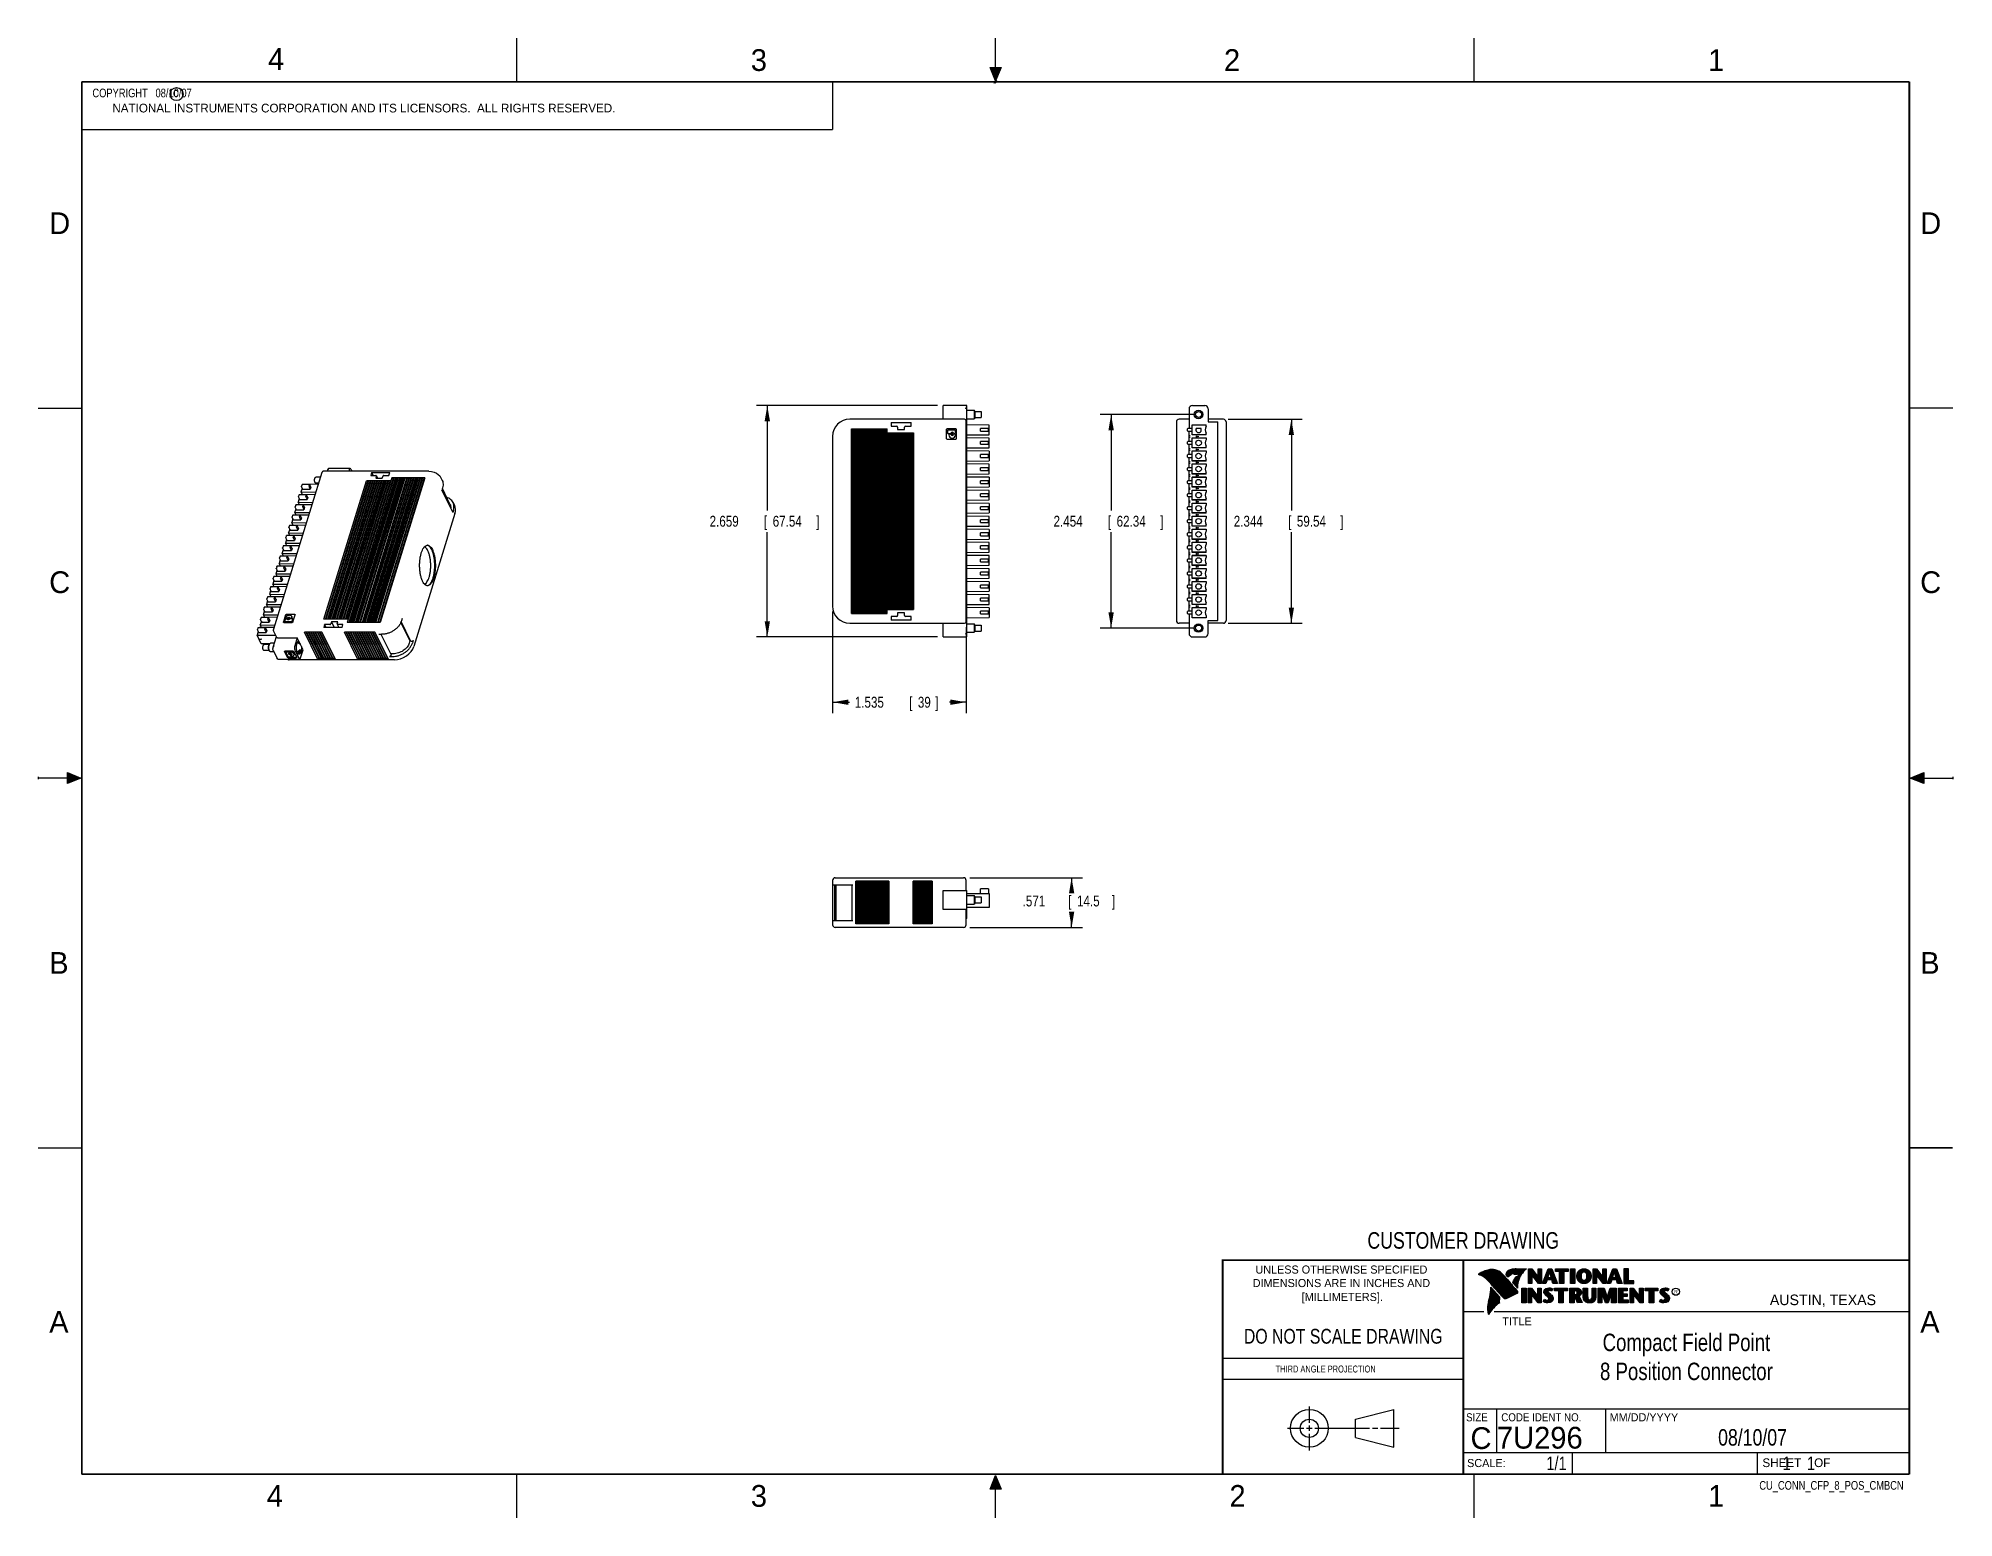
# Model space of a CAD drawing. Header units: inches. Extents: x 0 to 22, y 0 to 17.
import ezdxf
from ezdxf.enums import TextEntityAlignment as Align

# ---------------------------------------------------------------- set-up
doc = ezdxf.new("R2010")
doc.units = ezdxf.units.IN
doc.header["$LTSCALE"] = 1.21
doc.header["$MEASUREMENT"] = 0
doc.layers.get('0').update_dxf_attribs({"linetype": 'CONTINUOUS'})
doc.layers.add('DIMENSIONS', color=7, linetype='CONTINUOUS')
doc.styles.get("Standard").update_dxf_attribs({"font": 'txt', "width": 0.8})
doc.dimstyles.new('DIMSTYLE_1', dxfattribs={"dimtxt": 0.125, "dimasz": 0.18, "dimexe": 0.18, "dimexo": 0.0625, "dimgap": 0.09, "dimtad": 0, "dimtih": 1, "dimtoh": 1, "dimdec": 3, "dimzin": 4, "dimdsep": 46, "dimtxsty": 'STANDARD', "dimblk": '_FILLED', "dimblk1": '_FILLED', "dimblk2": '_FILLED', "dimcen": 0.09, "dimadec": 0, "dimazin": 0, "dimtp": 0.01, "dimtm": 0.01, "dimtfac": 1, "dimtdec": 3, "dimtofl": 0, "dimtmove": 0, "dimatfit": 3, "dimldrblk": '_FILLED', "dimfxl": 1, "dimtolj": 1, "dimtzin": 4, "dimarcsym": 0})

msp = doc.modelspace()

# ---------------------------------------------------------------- texts
at = {"color": 2, "linetype": 'CONTINUOUS'}
for s, height, p in [('4', 0.25, (2.64, 16.6369)), ('3', 0.25, (8.1875, 16.625)), ('2', 0.25, (13.625, 16.625)), ('1', 0.25, (19.1875, 16.625)), ('c', 0.1, (1.5463, 16.328)), ('NATIONAL INSTRUMENTS CORPORATION AND ITS LICENSORS.  ALL RIGHTS RESERVED.', 0.1, (0.851, 16.1482)), ('D', 0.25, (0.125, 14.75)), ('D', 0.25, (21.625, 14.75)), ('C', 0.25, (0.125, 10.625)), ('C', 0.25, (21.625, 10.625)), ('B', 0.25, (0.125, 6.25)), ('B', 0.25, (21.625, 6.25)), ('R', 0.0418, (18.7972, 2.5749)), ('AUSTIN, TEXAS', 0.121576, (19.898, 2.4426)), ('A', 0.25, (0.125, 2.125)), ('TITLE', 0.093, (16.8235, 2.21)), ('A', 0.25, (21.625, 2.125)), ('MM/DD/YYYY', 0.093, (18.0565, 1.1072)), ('SCALE:', 0.093, (16.4187, 0.5815)), ('SHEET    OF', 0.1, (19.8121, 0.5815)), ('4', 0.25, (2.625, 0.125)), ('3', 0.25, (8.1875, 0.125)), ('2', 0.25, (13.6875, 0.125)), ('1', 0.25, (19.1875, 0.125))]:
    msp.add_text(s, height=height, dxfattribs=at).set_placement(p)
at = {"color": 7, "linetype": 'CONTINUOUS', "width": 0.8}
for s, height, p in [('CUSTOMER DRAWING', 0.19, (16.3742, 3.0911)), ('DO NOT SCALE DRAWING', 0.17, (14.9953, 1.9998)), ('08/10/07  ', 0.19, (19.755, 0.8281))]:
    msp.add_text(s, height=height, dxfattribs=at).set_placement(p, align=Align.CENTER)
at = {"color": 2, "linetype": 'CONTINUOUS'}
for s, p in [('UNLESS OTHERWISE SPECIFIED', (14.9742, 2.8049)), ('DIMENSIONS ARE IN INCHES AND', (14.9742, 2.6501)), ('[MILLIMETERS].', (14.9844, 2.4899))]:
    msp.add_text(s, height=0.093, dxfattribs=at).set_placement(p, align=Align.CENTER)
for s, height, width, p in [('THIRD ANGLE PROJECTION', 0.08, 0.8, (14.2178, 1.6686)), ('SIZE', 0.093, 0.9, (16.407, 1.1072)), ('CODE IDENT NO.', 0.093, 0.9, (16.8114, 1.1072))]:
    msp.add_text(s, height=height, dxfattribs=dict(at, width=width)).set_placement(p)
at = {"color": 7, "linetype": 'CONTINUOUS'}
msp.add_text('C', height=0.25, dxfattribs=at).set_placement((16.5785, 0.7893), align=Align.CENTER)
msp.add_text('7U296', height=0.25, dxfattribs=at).set_placement((16.7614, 0.7941))
at = {"color": 7, "linetype": 'CONTINUOUS', "width": 0.8}
msp.add_text('1/1', height=0.15625, dxfattribs=at).set_placement((17.5623, 0.5469), align=Align.RIGHT)
at = {"color": 2, "linetype": 'CONTINUOUS', "width": 0.8}
msp.add_text('CU_CONN_CFP_8_POS_CMBCN', height=0.1, dxfattribs=at).set_placement((21.4352, 0.3213), align=Align.RIGHT)
at = {"color": 2, "linetype": 'CONTINUOUS', "insert": (0.5624, 16.4219), "char_height": 0.1, "width": 1.76, "attachment_point": 1}
msp.add_mtext('  COPYRIGHT   08/10/07', dxfattribs=at)
at = {"color": 7, "linetype": 'CONTINUOUS'}
for s, insert, char_height, width, attachment_point in [('Compact Field Point \\P8 Position Connector\\P ', (18.9387, 2.1146), 0.2, 3.2, 2), ('     1    1', (19.8125, 0.7031), 0.15625, 1.375, 1)]:
    msp.add_mtext(s, dxfattribs=dict(at, insert=insert, char_height=char_height, width=width, attachment_point=attachment_point))

# ---------------------------------------------------------------- blocks, each defined once
blk = doc.blocks.new('_FILLED')
at = {"color": 0, "linetype": 'BYBLOCK'}
blk.add_solid([(0, 0), (-1, 0.17), (-1, -0.17)], dxfattribs=at)
blk = doc.blocks.new('*D0')
at = {"layer": 'DIMENSIONS', "color": 2, "linetype": 'CONTINUOUS'}
for p, q in [((9.127, 10.413), (9.127, 9.246)), ((10.662, 10.235), (10.662, 9.246)), ((9.127, 9.371), (9.32, 9.371)), ((10.662, 9.371), (10.47, 9.371))]:
    blk.add_line(p, q, dxfattribs=at)
at = {"layer": 'DIMENSIONS', "color": 2, "linetype": 'CONTINUOUS', "xscale": 0.18, "yscale": 0.18, "zscale": 0.18, "rotation": 180}
blk.add_blockref('_FILLED', (9.127, 9.371), dxfattribs=at)
at = {"layer": 'DIMENSIONS', "color": 2, "linetype": 'CONTINUOUS', "xscale": 0.18, "yscale": 0.18, "zscale": 0.18}
blk.add_blockref('_FILLED', (10.662, 9.371), dxfattribs=at)
at = {"layer": 'DIMENSIONS', "color": 2, "linetype": 'CONTINUOUS', "width": 0.8}
for s, p in [('1.535', (9.382, 9.308)), ('[', (10.007, 9.308)), ('39', (10.107, 9.308)), (']', (10.307, 9.308))]:
    blk.add_text(s, height=0.125, dxfattribs=at).set_placement(p)
blk = doc.blocks.new('*D1')
at = {"layer": 'DIMENSIONS', "color": 2, "linetype": 'CONTINUOUS'}
for p, q in [((10.334, 12.78), (8.252, 12.78)), ((8.377, 12.78), (8.377, 11.575)), ((8.377, 10.121), (8.377, 11.325)), ((10.334, 10.121), (8.252, 10.121))]:
    blk.add_line(p, q, dxfattribs=at)
at = {"layer": 'DIMENSIONS', "color": 2, "linetype": 'CONTINUOUS', "xscale": 0.18, "yscale": 0.18, "zscale": 0.18}
for p, rotation in [((8.377, 12.78), 90), ((8.377, 10.121), 270)]:
    blk.add_blockref('_FILLED', p, dxfattribs=dict(at, rotation=rotation))
at = {"layer": 'DIMENSIONS', "color": 2, "linetype": 'CONTINUOUS', "width": 0.8}
for s, p in [('2.659', (7.714, 11.388)), ('[', (8.339, 11.388)), ('67.54', (8.439, 11.388)), (']', (8.939, 11.388))]:
    blk.add_text(s, height=0.125, dxfattribs=at).set_placement(p)
blk = doc.blocks.new('*D2')
at = {"layer": 'DIMENSIONS', "color": 2, "linetype": 'CONTINUOUS'}
for p, q in [((13.271, 12.677), (12.203, 12.677)), ((12.328, 12.677), (12.328, 11.575)), ((12.328, 10.223), (12.328, 11.325)), ((13.271, 10.223), (12.203, 10.223))]:
    blk.add_line(p, q, dxfattribs=at)
at = {"layer": 'DIMENSIONS', "color": 2, "linetype": 'CONTINUOUS', "xscale": 0.18, "yscale": 0.18, "zscale": 0.18}
for p, rotation in [((12.328, 12.677), 90), ((12.328, 10.223), 270)]:
    blk.add_blockref('_FILLED', p, dxfattribs=dict(at, rotation=rotation))
at = {"layer": 'DIMENSIONS', "color": 2, "linetype": 'CONTINUOUS', "width": 0.8}
for s, p in [('2.454', (11.666, 11.388)), ('[', (12.291, 11.388)), ('62.34', (12.391, 11.388)), (']', (12.891, 11.388))]:
    blk.add_text(s, height=0.125, dxfattribs=at).set_placement(p)
blk = doc.blocks.new('*D3')
at = {"layer": 'DIMENSIONS', "color": 2, "linetype": 'CONTINUOUS'}
for p, q in [((13.672, 12.622), (14.524, 12.622)), ((14.399, 12.622), (14.399, 11.575)), ((14.399, 10.278), (14.399, 11.325)), ((13.672, 10.278), (14.524, 10.278))]:
    blk.add_line(p, q, dxfattribs=at)
at = {"layer": 'DIMENSIONS', "color": 2, "linetype": 'CONTINUOUS', "xscale": 0.18, "yscale": 0.18, "zscale": 0.18}
for p, rotation in [((14.399, 12.622), 90), ((14.399, 10.278), 270)]:
    blk.add_blockref('_FILLED', p, dxfattribs=dict(at, rotation=rotation))
at = {"layer": 'DIMENSIONS', "color": 2, "linetype": 'CONTINUOUS', "width": 0.8}
for s, p in [('2.344', (13.737, 11.388)), ('[', (14.362, 11.388)), ('59.54', (14.462, 11.388)), (']', (14.962, 11.388))]:
    blk.add_text(s, height=0.125, dxfattribs=at).set_placement(p)
blk = doc.blocks.new('*D4')
at = {"layer": 'DIMENSIONS', "color": 2, "linetype": 'CONTINUOUS'}
for p, q in [((10.705, 7.354), (11.999, 7.354)), ((11.874, 7.354), (11.874, 7.212)), ((11.874, 6.783), (11.874, 6.962)), ((10.705, 6.783), (11.999, 6.783))]:
    blk.add_line(p, q, dxfattribs=at)
at = {"layer": 'DIMENSIONS', "color": 2, "linetype": 'CONTINUOUS', "xscale": 0.18, "yscale": 0.18, "zscale": 0.18}
for p, rotation in [((11.874, 7.354), 90), ((11.874, 6.783), 270)]:
    blk.add_blockref('_FILLED', p, dxfattribs=dict(at, rotation=rotation))
at = {"layer": 'DIMENSIONS', "color": 2, "linetype": 'CONTINUOUS', "width": 0.8}
for s, p in [('.571', (11.311, 7.024)), ('[', (11.836, 7.024)), ('14.5', (11.936, 7.024)), (']', (12.336, 7.024))]:
    blk.add_text(s, height=0.125, dxfattribs=at).set_placement(p)

# ---------------------------------------------------------------- dimensions: what is measured, and where the dimension line sits
at = {"layer": 'DIMENSIONS', "color": 2, "linetype": 'CONTINUOUS'}
for base, p1, p2, angle, picture, middle in [((8.377, 12.7798), (10.3342, 10.1208), (10.3342, 12.7798), 90, '*D1', (8.377, 11.4503)), ((12.3282, 12.6775), (13.2706, 10.2231), (13.2706, 12.6775), 90, '*D2', (12.3282, 11.4503)), ((14.399, 12.6224), (13.6722, 10.2783), (13.6722, 12.6224), 90, '*D3', (14.399, 11.4503)), ((11.8736, 6.7829), (10.7052, 7.3538), (10.7052, 6.7829), 270, '*D4', (11.8736, 7.0866))]:
    dim = msp.add_linear_dim(base=base, p1=p1, p2=p2, angle=angle, dimstyle='DIMSTYLE_1', dxfattribs=at)
    dim.commit()
    dim.dimension.update_dxf_attribs({"geometry": picture, "text_midpoint": middle, "dimtype": 160})
dim = msp.add_linear_dim(base=(10.6624, 9.3708), p1=(9.127, 10.4126), p2=(10.6624, 10.2354), dimstyle='DIMSTYLE_1', dxfattribs=at)
dim.commit()
dim.dimension.update_dxf_attribs({"geometry": '*D0', "text_midpoint": (9.8947, 9.3708), "dimtype": 160})

# ---------------------------------------------------------------- hatches: boundary and pattern name
at = {"linetype": 'CONTINUOUS'}
for points in [[(11, 16.51), (10.9375, 16.6663), (11.0625, 16.6663)], [(0.3337, 8.5625), (0.49, 8.5), (0.3337, 8.4375)], [(21.6663, 8.5625), (21.6663, 8.4375), (21.51, 8.5)], [(10.9375, 0.3287), (11, 0.485), (11.0625, 0.3287)]]:
    msp.add_hatch(color=2, dxfattribs=at).paths.add_polyline_path(points)

# ---------------------------------------------------------------- linework, layer by layer
at = {"color": 2, "linetype": 'CONTINUOUS'}
for p, q in [((5.5, 16.5), (5.5, 17)), ((11, 16.485), (11, 17)), ((16.5, 16.5), (16.5, 17)), ((11, 16.51), (10.9375, 16.6663)), ((10.9375, 16.6663), (11.0625, 16.6663)), ((11.015, 16.515), (10.985, 16.485)), ((10.985, 16.485), (11, 16.515)), ((11.0625, 16.6663), (11, 16.51)), ((11, 16.485), (11.015, 16.515)), ((0.4999, 16.5), (9.1249, 16.5)), ((0.4999, 16.5), (0.4999, 15.9531)), ((9.1249, 16.5), (9.1249, 15.9531)), ((0.4999, 15.9531), (9.1249, 15.9531)), ((0, 12.75), (0.5, 12.75)), ((22, 12.75), (21.5, 12.75)), ((0, 8.515), (0, 8.485)), ((0.49, 8.5), (0, 8.5)), ((0.3337, 8.4375), (0.3337, 8.5625)), ((0.3337, 8.5625), (0.49, 8.5)), ((0.49, 8.5), (0.3337, 8.4375)), ((21.51, 8.5), (21.6663, 8.5625)), ((21.51, 8.5), (22, 8.5)), ((21.6663, 8.4375), (21.51, 8.5)), ((21.6663, 8.5625), (21.6663, 8.4375)), ((22, 8.515), (22, 8.485)), ((0, 4.25), (0.5, 4.25)), ((16.3737, 2.9596), (21.5037, 2.9596)), ((16.3737, 2.9596), (16.3737, 1.2496)), ((16.375, 2.96), (21.5, 2.96)), ((21.5037, 2.9596), (21.5037, 1.2496)), ((16.5578, 2.796), (16.5578, 2.7989)), ((16.5646, 2.7936), (16.5646, 2.8033)), ((16.5714, 2.7909), (16.5714, 2.8075)), ((16.5782, 2.788), (16.5782, 2.8116)), ((16.5851, 2.7849), (16.5851, 2.8154)), ((16.5919, 2.7815), (16.5919, 2.819)), ((16.5987, 2.7778), (16.5987, 2.8221)), ((16.6055, 2.7738), (16.6055, 2.8249)), ((16.6124, 2.7696), (16.6124, 2.8276)), ((16.6192, 2.765), (16.6192, 2.8301)), ((16.626, 2.7601), (16.626, 2.8325)), ((16.6329, 2.7549), (16.6329, 2.8347)), ((16.6397, 2.7492), (16.6397, 2.8367)), ((16.6465, 2.7431), (16.6465, 2.8386)), ((16.6533, 2.7366), (16.6533, 2.8403)), ((16.6602, 2.7295), (16.6602, 2.8419)), ((16.667, 2.7221), (16.667, 2.8435)), ((16.6738, 2.7146), (16.6738, 2.8449)), ((16.6806, 2.707), (16.6806, 2.8459)), ((16.6875, 2.6995), (16.6875, 2.8467)), ((16.7939, 2.533), (16.6919, 2.6489)), ((16.6943, 2.6918), (16.6943, 2.8472)), ((16.7011, 2.6841), (16.7011, 2.8474)), ((16.708, 2.6764), (16.708, 2.8474)), ((16.7148, 2.6685), (16.7148, 2.847)), ((16.7216, 2.6607), (16.7216, 2.8465)), ((16.7284, 2.6527), (16.7284, 2.8456)), ((16.7353, 2.6447), (16.7353, 2.8445)), ((16.7421, 2.6366), (16.7421, 2.8431)), ((16.7489, 2.6285), (16.7489, 2.8417)), ((16.7557, 2.6204), (16.7557, 2.84)), ((16.7626, 2.6125), (16.7626, 2.8378)), ((16.7694, 2.6046), (16.7694, 2.8352)), ((16.7762, 2.5968), (16.7762, 2.8321)), ((16.7831, 2.5891), (16.7831, 2.8284)), ((16.7899, 2.5815), (16.7899, 2.8242)), ((16.7967, 2.5739), (16.7967, 2.8193)), ((16.8035, 2.5665), (16.8035, 2.8136)), ((16.8104, 2.5591), (16.8104, 2.807)), ((16.8172, 2.5519), (16.8172, 2.7996)), ((16.824, 2.5447), (16.824, 2.7924)), ((16.8308, 2.5375), (16.8308, 2.7853)), ((16.8377, 2.5314), (16.8377, 2.7781)), ((16.8445, 2.5262), (16.8445, 2.7709)), ((16.8513, 2.523), (16.8513, 2.7637)), ((16.8581, 2.5224), (16.8581, 2.7565)), ((16.8864, 2.7664), (16.8632, 2.7937)), ((16.865, 2.5241), (16.865, 2.7493)), ((16.8877, 2.7723), (16.8682, 2.7952)), ((16.8718, 2.791), (16.8718, 2.8085)), ((16.8718, 2.527), (16.8718, 2.7421)), ((16.8786, 2.783), (16.8786, 2.8206)), ((16.8786, 2.5298), (16.8786, 2.7348)), ((16.8855, 2.7749), (16.8855, 2.8281)), ((16.8855, 2.5327), (16.8855, 2.727)), ((16.8923, 2.7747), (16.8923, 2.8335)), ((16.8923, 2.5356), (16.8923, 2.7187)), ((16.8991, 2.7788), (16.8991, 2.8375)), ((16.8991, 2.5385), (16.8991, 2.7104)), ((16.9059, 2.7837), (16.9059, 2.8408)), ((16.9059, 2.5415), (16.9059, 2.7022)), ((16.9128, 2.7896), (16.9128, 2.8436)), ((16.9128, 2.5446), (16.9128, 2.6939)), ((16.9196, 2.7966), (16.9196, 2.8459)), ((16.9196, 2.5477), (16.9196, 2.6856)), ((16.9264, 2.8018), (16.9264, 2.8477)), ((16.9264, 2.5508), (16.9264, 2.6774)), ((16.9332, 2.8053), (16.9332, 2.849)), ((16.9332, 2.554), (16.9332, 2.6691)), ((16.9401, 2.8077), (16.9401, 2.8499)), ((16.9401, 2.5573), (16.9401, 2.6608)), ((16.9616, 2.6797), (16.9434, 2.7005)), ((16.9469, 2.8082), (16.9469, 2.8509)), ((16.9469, 2.5606), (16.9469, 2.6526)), ((16.9653, 2.6828), (16.9492, 2.7013)), ((16.9537, 2.8069), (16.9537, 2.8518)), ((16.9537, 2.696), (16.9537, 2.7109)), ((16.9537, 2.5639), (16.9537, 2.6443)), ((16.9606, 2.8048), (16.9606, 2.8525)), ((16.9606, 2.6882), (16.9606, 2.7266)), ((16.9674, 2.8034), (16.9674, 2.8531)), ((16.9674, 2.6802), (16.9674, 2.7444)), ((16.9742, 2.8027), (16.9742, 2.8536)), ((16.9742, 2.672), (16.9742, 2.7568)), ((16.981, 2.8023), (16.981, 2.854)), ((16.981, 2.664), (16.981, 2.7634)), ((16.9838, 2.8589), (17.0997, 2.8607)), ((16.9839, 2.8541), (17.087, 2.8557)), ((16.9879, 2.802), (16.9879, 2.8542)), ((16.9879, 2.6563), (16.9879, 2.7665)), ((16.999, 2.637), (16.9946, 2.6418)), ((16.9947, 2.8019), (16.9947, 2.8543)), ((16.9947, 2.6748), (16.9947, 2.7683)), ((17.0015, 2.8005), (17.0015, 2.8544)), ((17.0015, 2.7195), (17.0015, 2.7694)), ((17.0083, 2.7963), (17.0083, 2.8545)), ((17.0083, 2.7388), (17.0083, 2.7698)), ((17.0152, 2.755), (17.0152, 2.8546)), ((17.022, 2.7691), (17.022, 2.8547)), ((17.0288, 2.7817), (17.0288, 2.8548)), ((17.0357, 2.7931), (17.0357, 2.8549)), ((17.0425, 2.8035), (17.0425, 2.855)), ((17.0493, 2.8131), (17.0493, 2.8551)), ((17.0561, 2.822), (17.0561, 2.8552)), ((17.063, 2.8303), (17.063, 2.8553)), ((17.0698, 2.8381), (17.0698, 2.8554)), ((17.0766, 2.8454), (17.0766, 2.8555)), ((17.1243, 2.8592), (17.1609, 2.8592)), ((17.1243, 2.6915), (17.1243, 2.8592)), ((17.1637, 2.6915), (17.1243, 2.6915)), ((17.1291, 2.8543), (17.1585, 2.8543)), ((17.1291, 2.6963), (17.1291, 2.8543)), ((17.1589, 2.6963), (17.1291, 2.6963)), ((17.1381, 2.6963), (17.1381, 2.8543)), ((17.1447, 2.6963), (17.1447, 2.8543)), ((17.1514, 2.6963), (17.1514, 2.8543)), ((17.1589, 2.8042), (17.1581, 2.8543)), ((17.1585, 2.8543), (17.2383, 2.7492)), ((17.2418, 2.6963), (17.1589, 2.8042)), ((17.1589, 2.8042), (17.1589, 2.6963)), ((17.1609, 2.8592), (17.2334, 2.7636)), ((17.2395, 2.6915), (17.1637, 2.7899)), ((17.1637, 2.7899), (17.1637, 2.6915)), ((17.1648, 2.7965), (17.1648, 2.8461)), ((17.1714, 2.7879), (17.1714, 2.8373)), ((17.1781, 2.7792), (17.1781, 2.8285)), ((17.1848, 2.7705), (17.1848, 2.8197)), ((17.1915, 2.7618), (17.1915, 2.8109)), ((17.1981, 2.7531), (17.1981, 2.8021)), ((17.2048, 2.7445), (17.2048, 2.7933)), ((17.2115, 2.7358), (17.2115, 2.7845)), ((17.2182, 2.7271), (17.2182, 2.7757)), ((17.2248, 2.7184), (17.2248, 2.7669)), ((17.2315, 2.7098), (17.2315, 2.7581)), ((17.2334, 2.8592), (17.2732, 2.8592)), ((17.2334, 2.7636), (17.2334, 2.8592)), ((17.2382, 2.7011), (17.2383, 2.7492)), ((17.2383, 2.8543), (17.2684, 2.8543)), ((17.2383, 2.7492), (17.2383, 2.8543)), ((17.2732, 2.6915), (17.2395, 2.6915)), ((17.2684, 2.6963), (17.2418, 2.6963)), ((17.2449, 2.6963), (17.2449, 2.8543)), ((17.2515, 2.6963), (17.2515, 2.8543)), ((17.2582, 2.6963), (17.2582, 2.8543)), ((17.2649, 2.6963), (17.2649, 2.8543)), ((17.2684, 2.8543), (17.2684, 2.6963)), ((17.2732, 2.8592), (17.2732, 2.6915)), ((17.2831, 2.6915), (17.3516, 2.8591)), ((17.3228, 2.6915), (17.2831, 2.6915)), ((17.2903, 2.6964), (17.3548, 2.8542)), ((17.3195, 2.6964), (17.2903, 2.6964)), ((17.2983, 2.6964), (17.2983, 2.7158)), ((17.3049, 2.6964), (17.3049, 2.7322)), ((17.3116, 2.6964), (17.3116, 2.7485)), ((17.3183, 2.6964), (17.3183, 2.7648)), ((17.3356, 2.7364), (17.3195, 2.6964)), ((17.3388, 2.7316), (17.3228, 2.6915)), ((17.325, 2.7101), (17.325, 2.7812)), ((17.3316, 2.7267), (17.3316, 2.7975)), ((17.394, 2.7364), (17.3356, 2.7364)), ((17.3383, 2.7364), (17.3383, 2.8138)), ((17.3905, 2.7316), (17.3388, 2.7316)), ((17.3409, 2.7533), (17.3624, 2.8228)), ((17.389, 2.7533), (17.3409, 2.7533)), ((17.345, 2.7666), (17.345, 2.8302)), ((17.345, 2.7364), (17.345, 2.7533)), ((17.3475, 2.7581), (17.3659, 2.8179)), ((17.3827, 2.7581), (17.3475, 2.7581)), ((17.3516, 2.8591), (17.3938, 2.8591)), ((17.3517, 2.7882), (17.3517, 2.8465)), ((17.3517, 2.7364), (17.3517, 2.7533)), ((17.3548, 2.8542), (17.3905, 2.8542)), ((17.3583, 2.8098), (17.3583, 2.8542)), ((17.3583, 2.7364), (17.3583, 2.7533)), ((17.3624, 2.8228), (17.3701, 2.8228)), ((17.365, 2.8228), (17.365, 2.8542)), ((17.365, 2.7364), (17.365, 2.7533)), ((17.3659, 2.8179), (17.3664, 2.8179)), ((17.3664, 2.8179), (17.3827, 2.7581)), ((17.3701, 2.8228), (17.389, 2.7533)), ((17.3717, 2.817), (17.3717, 2.8542)), ((17.3717, 2.7364), (17.3717, 2.7533)), ((17.3784, 2.7925), (17.3784, 2.8542)), ((17.3784, 2.7364), (17.3784, 2.7533)), ((17.385, 2.7679), (17.385, 2.8542)), ((17.385, 2.7364), (17.385, 2.7533)), ((17.3905, 2.8542), (17.4504, 2.6964)), ((17.4039, 2.6915), (17.3905, 2.7316)), ((17.3917, 2.7364), (17.3917, 2.851)), ((17.3938, 2.8591), (17.4574, 2.6915)), ((17.4074, 2.6964), (17.394, 2.7364)), ((17.3984, 2.7232), (17.3984, 2.8334)), ((17.4574, 2.6915), (17.4039, 2.6915)), ((17.4051, 2.7034), (17.4051, 2.8158)), ((17.4504, 2.6964), (17.4074, 2.6964)), ((17.4118, 2.6964), (17.4118, 2.7982)), ((17.4184, 2.6964), (17.4184, 2.7806)), ((17.4251, 2.6964), (17.4251, 2.763)), ((17.4318, 2.6964), (17.4318, 2.7455)), ((17.4327, 2.8591), (17.5802, 2.8591)), ((17.4327, 2.8278), (17.4327, 2.8591)), ((17.481, 2.8278), (17.4327, 2.8278)), ((17.4375, 2.8542), (17.5753, 2.8542)), ((17.4375, 2.8327), (17.4375, 2.8542)), ((17.4859, 2.8327), (17.4375, 2.8327)), ((17.4385, 2.6964), (17.4385, 2.7279)), ((17.4451, 2.8327), (17.4451, 2.8542)), ((17.4451, 2.6964), (17.4451, 2.7103)), ((17.4518, 2.8327), (17.4518, 2.8542)), ((17.4585, 2.8327), (17.4585, 2.8542)), ((17.4652, 2.8327), (17.4652, 2.8542)), ((17.4718, 2.8327), (17.4718, 2.8542)), ((17.4785, 2.8327), (17.4785, 2.8542)), ((17.481, 2.6915), (17.481, 2.8278)), ((17.5318, 2.6915), (17.481, 2.6915)), ((17.4859, 2.8327), (17.4852, 2.8542)), ((17.4859, 2.6964), (17.4859, 2.8327)), ((17.5269, 2.6964), (17.4859, 2.6964)), ((17.4919, 2.6964), (17.4919, 2.8542)), ((17.4985, 2.6964), (17.4985, 2.8542)), ((17.5052, 2.6964), (17.5052, 2.8542)), ((17.5119, 2.6964), (17.5119, 2.8542)), ((17.5186, 2.6964), (17.5186, 2.8542)), ((17.5269, 2.8327), (17.5252, 2.8542)), ((17.5753, 2.8327), (17.5269, 2.8327)), ((17.5269, 2.8327), (17.5269, 2.6964)), ((17.5802, 2.8278), (17.5318, 2.8278)), ((17.5318, 2.8278), (17.5318, 2.6915)), ((17.5319, 2.8327), (17.5319, 2.8542)), ((17.5386, 2.8327), (17.5386, 2.8542)), ((17.5453, 2.8327), (17.5453, 2.8542)), ((17.5519, 2.8327), (17.5519, 2.8542)), ((17.5586, 2.8327), (17.5586, 2.8542)), ((17.5653, 2.8327), (17.5653, 2.8542)), ((17.572, 2.8327), (17.572, 2.8542)), ((17.5753, 2.8542), (17.5753, 2.8327)), ((17.5802, 2.8591), (17.5802, 2.8278)), ((17.6059, 2.8591), (17.6565, 2.8591)), ((17.6059, 2.6915), (17.6059, 2.8591)), ((17.6565, 2.6915), (17.6059, 2.6915)), ((17.6108, 2.8542), (17.6516, 2.8542)), ((17.6108, 2.6964), (17.6108, 2.8542)), ((17.6516, 2.6964), (17.6108, 2.6964)), ((17.6187, 2.6964), (17.6187, 2.8542)), ((17.6254, 2.6964), (17.6254, 2.8542)), ((17.632, 2.6964), (17.632, 2.8542)), ((17.6387, 2.6964), (17.6387, 2.8542)), ((17.6454, 2.6964), (17.6454, 2.8542)), ((17.6516, 2.8542), (17.6516, 2.6964)), ((17.6565, 2.8591), (17.6565, 2.6915)), ((17.6849, 2.7803), (17.6851, 2.7836)), ((17.6849, 2.7769), (17.6849, 2.7803)), ((17.6849, 2.7735), (17.6849, 2.7769)), ((17.6851, 2.7701), (17.6849, 2.7735)), ((17.6851, 2.7836), (17.6853, 2.7869)), ((17.6854, 2.7668), (17.6851, 2.7701)), ((17.6853, 2.7869), (17.6857, 2.7901)), ((17.6859, 2.7634), (17.6854, 2.7668)), ((17.6857, 2.7901), (17.6862, 2.7933)), ((17.6864, 2.76), (17.6859, 2.7634)), ((17.6862, 2.7933), (17.6868, 2.7964)), ((17.687, 2.7567), (17.6864, 2.76)), ((17.6868, 2.7964), (17.6876, 2.7995)), ((17.6878, 2.7535), (17.687, 2.7567)), ((17.6876, 2.7995), (17.6884, 2.8024)), ((17.6886, 2.7503), (17.6878, 2.7535)), ((17.6884, 2.8024), (17.6893, 2.8053)), ((17.6895, 2.7471), (17.6886, 2.7503)), ((17.6893, 2.8053), (17.6904, 2.8081)), ((17.6905, 2.7441), (17.6895, 2.7471)), ((17.6904, 2.8081), (17.6915, 2.8108)), ((17.6905, 2.7441), (17.6904, 2.8081)), ((17.6917, 2.7411), (17.6905, 2.7441)), ((17.6915, 2.8108), (17.6928, 2.8135)), ((17.6929, 2.7383), (17.6917, 2.7411)), ((17.6928, 2.8135), (17.6942, 2.8161)), ((17.6942, 2.7355), (17.6929, 2.7383)), ((17.6942, 2.8161), (17.6957, 2.8186)), ((17.6956, 2.7327), (17.6942, 2.7355)), ((17.6971, 2.7301), (17.6956, 2.7327)), ((17.6957, 2.8186), (17.6973, 2.8211)), ((17.6971, 2.7301), (17.6973, 2.8211)), ((17.6987, 2.7275), (17.6971, 2.7301)), ((17.6973, 2.8211), (17.699, 2.8236)), ((17.7003, 2.725), (17.6987, 2.7275)), ((17.699, 2.8236), (17.7008, 2.826)), ((17.7021, 2.7226), (17.7003, 2.725)), ((17.7008, 2.826), (17.7028, 2.8284)), ((17.704, 2.7203), (17.7021, 2.7226)), ((17.7028, 2.8284), (17.7048, 2.8307)), ((17.704, 2.7203), (17.7048, 2.8307)), ((17.706, 2.7181), (17.704, 2.7203)), ((17.7048, 2.8307), (17.707, 2.833)), ((17.708, 2.7159), (17.706, 2.7181)), ((17.707, 2.833), (17.7092, 2.8351)), ((17.7102, 2.7138), (17.708, 2.7159)), ((17.7092, 2.8351), (17.7114, 2.8372)), ((17.7102, 2.7138), (17.7114, 2.8372)), ((17.7124, 2.7119), (17.7102, 2.7138)), ((17.7114, 2.8372), (17.7138, 2.8392)), ((17.7147, 2.71), (17.7124, 2.7119)), ((17.7138, 2.8392), (17.7162, 2.841)), ((17.717, 2.7082), (17.7147, 2.71)), ((17.7162, 2.841), (17.7186, 2.8427)), ((17.717, 2.7082), (17.7186, 2.8427)), ((17.7195, 2.7066), (17.717, 2.7082)), ((17.7186, 2.8427), (17.721, 2.8444)), ((17.722, 2.705), (17.7195, 2.7066)), ((17.721, 2.8444), (17.7235, 2.8459)), ((17.7246, 2.7036), (17.722, 2.705)), ((17.7235, 2.8459), (17.7261, 2.8472)), ((17.7246, 2.7036), (17.7235, 2.8459)), ((17.7273, 2.7022), (17.7246, 2.7036)), ((17.7261, 2.8472), (17.7287, 2.8485)), ((17.7267, 2.7789), (17.7268, 2.7812)), ((17.7267, 2.7766), (17.7267, 2.7789)), ((17.7267, 2.7743), (17.7267, 2.7766)), ((17.7268, 2.772), (17.7267, 2.7743)), ((17.7268, 2.7812), (17.7269, 2.7835)), ((17.7269, 2.7696), (17.7268, 2.772)), ((17.7269, 2.7835), (17.727, 2.7857)), ((17.727, 2.7673), (17.7269, 2.7696)), ((17.727, 2.7857), (17.7272, 2.7879)), ((17.7272, 2.765), (17.727, 2.7673)), ((17.7272, 2.7879), (17.7274, 2.79)), ((17.7274, 2.7628), (17.7272, 2.765)), ((17.7301, 2.701), (17.7273, 2.7022)), ((17.7274, 2.79), (17.7276, 2.7921)), ((17.7277, 2.7606), (17.7274, 2.7628)), ((17.7276, 2.7921), (17.7279, 2.7941)), ((17.728, 2.7584), (17.7277, 2.7606)), ((17.7279, 2.7941), (17.7282, 2.7961)), ((17.7283, 2.7563), (17.728, 2.7584)), ((17.7282, 2.7961), (17.7286, 2.798)), ((17.7287, 2.7543), (17.7283, 2.7563)), ((17.7286, 2.798), (17.729, 2.7998)), ((17.7287, 2.8485), (17.7314, 2.8497)), ((17.7291, 2.7523), (17.7287, 2.7543)), ((17.729, 2.7998), (17.7294, 2.8016)), ((17.7295, 2.7503), (17.7291, 2.7523)), ((17.7294, 2.8016), (17.7299, 2.8034)), ((17.73, 2.7485), (17.7295, 2.7503)), ((17.7299, 2.8034), (17.7304, 2.8051)), ((17.7306, 2.7466), (17.73, 2.7485)), ((17.7301, 2.701), (17.7305, 2.7469)), ((17.733, 2.6999), (17.7301, 2.701)), ((17.7304, 2.8051), (17.7309, 2.8068)), ((17.7311, 2.7449), (17.7306, 2.7466)), ((17.7309, 2.8068), (17.7316, 2.8085)), ((17.731, 2.807), (17.7314, 2.8497)), ((17.7318, 2.7431), (17.7311, 2.7449)), ((17.7314, 2.8497), (17.7342, 2.8508)), ((17.7316, 2.8085), (17.7322, 2.8101)), ((17.7324, 2.7414), (17.7318, 2.7431)), ((17.7322, 2.8101), (17.7329, 2.8117)), ((17.7331, 2.7398), (17.7324, 2.7414)), ((17.7329, 2.8117), (17.7337, 2.8133)), ((17.736, 2.6989), (17.733, 2.6999)), ((17.7339, 2.7382), (17.7331, 2.7398)), ((17.7337, 2.8133), (17.7345, 2.8149)), ((17.7347, 2.7366), (17.7339, 2.7382)), ((17.7342, 2.8508), (17.737, 2.8517)), ((17.7345, 2.8149), (17.7354, 2.8164)), ((17.7355, 2.7351), (17.7347, 2.7366)), ((17.7354, 2.8164), (17.7364, 2.8178)), ((17.7365, 2.7337), (17.7355, 2.7351)), ((17.7391, 2.698), (17.736, 2.6989)), ((17.7364, 2.8178), (17.7374, 2.8192)), ((17.7374, 2.7323), (17.7365, 2.7337)), ((17.737, 2.8517), (17.7399, 2.8526)), ((17.7374, 2.8193), (17.737, 2.8517)), ((17.7374, 2.8192), (17.7384, 2.8206)), ((17.7385, 2.7309), (17.7374, 2.7323)), ((17.7384, 2.8206), (17.7395, 2.8218)), ((17.7388, 2.698), (17.7384, 2.7309)), ((17.7396, 2.7296), (17.7385, 2.7309)), ((17.7423, 2.6972), (17.7391, 2.698)), ((17.7395, 2.8218), (17.7407, 2.823)), ((17.7408, 2.7283), (17.7396, 2.7296)), ((17.7399, 2.8526), (17.7429, 2.8534)), ((17.7407, 2.823), (17.742, 2.8241)), ((17.742, 2.7272), (17.7408, 2.7283)), ((17.742, 2.8241), (17.7432, 2.8252)), ((17.7433, 2.7261), (17.742, 2.7272)), ((17.7456, 2.6966), (17.7423, 2.6972)), ((17.7429, 2.8534), (17.7459, 2.8541)), ((17.7432, 2.8252), (17.7446, 2.8261)), ((17.7446, 2.725), (17.7433, 2.7261)), ((17.7446, 2.8261), (17.746, 2.827)), ((17.746, 2.7241), (17.7446, 2.725)), ((17.7455, 2.8267), (17.7455, 2.854)), ((17.7455, 2.6966), (17.7455, 2.7244)), ((17.7489, 2.696), (17.7456, 2.6966)), ((17.7459, 2.8541), (17.749, 2.8546)), ((17.746, 2.827), (17.7474, 2.8278)), ((17.7475, 2.7232), (17.746, 2.7241)), ((17.7474, 2.8278), (17.7488, 2.8285)), ((17.749, 2.7224), (17.7475, 2.7232)), ((17.7488, 2.8285), (17.7503, 2.8291)), ((17.7523, 2.6956), (17.7489, 2.696)), ((17.749, 2.8546), (17.7522, 2.8551)), ((17.7506, 2.7217), (17.749, 2.7224)), ((17.7503, 2.8291), (17.7519, 2.8297)), ((17.7522, 2.7212), (17.7506, 2.7217)), ((17.7519, 2.8297), (17.7535, 2.8301)), ((17.7522, 2.8551), (17.7553, 2.8554)), ((17.7522, 2.8298), (17.7522, 2.8551)), ((17.7538, 2.7207), (17.7522, 2.7212)), ((17.7522, 2.6956), (17.7522, 2.7212)), ((17.7557, 2.6953), (17.7523, 2.6956)), ((17.7535, 2.8301), (17.7551, 2.8305)), ((17.7555, 2.7203), (17.7538, 2.7207)), ((17.7551, 2.8305), (17.7567, 2.8308)), ((17.7553, 2.8554), (17.7585, 2.8556)), ((17.7572, 2.72), (17.7555, 2.7203)), ((17.7591, 2.6952), (17.7557, 2.6953)), ((17.7567, 2.8308), (17.7584, 2.8311)), ((17.7589, 2.7198), (17.7572, 2.72)), ((17.7584, 2.8311), (17.7601, 2.8312)), ((17.7585, 2.8556), (17.7616, 2.8557)), ((17.7589, 2.8311), (17.7589, 2.8556)), ((17.7606, 2.7197), (17.7589, 2.7198)), ((17.7589, 2.6952), (17.7589, 2.7198)), ((17.7625, 2.6951), (17.7591, 2.6952)), ((17.7601, 2.8312), (17.7618, 2.8312)), ((17.7624, 2.7198), (17.7606, 2.7197)), ((17.7616, 2.8557), (17.7648, 2.8556)), ((17.7618, 2.8312), (17.7636, 2.8311)), ((17.7641, 2.7199), (17.7624, 2.7198)), ((17.7659, 2.6952), (17.7625, 2.6951)), ((17.7636, 2.8311), (17.7653, 2.831)), ((17.7658, 2.7201), (17.7641, 2.7199)), ((17.7648, 2.8556), (17.768, 2.8555)), ((17.7653, 2.831), (17.767, 2.8307)), ((17.7655, 2.6952), (17.7659, 2.7201)), ((17.7675, 2.7204), (17.7658, 2.7201)), ((17.7692, 2.6953), (17.7659, 2.6952)), ((17.767, 2.8307), (17.7686, 2.8304)), ((17.7692, 2.7208), (17.7675, 2.7204)), ((17.7676, 2.8306), (17.768, 2.8555)), ((17.768, 2.8555), (17.7711, 2.8552)), ((17.7686, 2.8304), (17.7703, 2.83)), ((17.7709, 2.7213), (17.7692, 2.7208)), ((17.7724, 2.6956), (17.7692, 2.6953)), ((17.7703, 2.83), (17.7719, 2.8295)), ((17.7725, 2.7218), (17.7709, 2.7213)), ((17.7711, 2.8552), (17.7742, 2.8548)), ((17.7719, 2.8295), (17.7734, 2.8289)), ((17.7722, 2.6956), (17.7725, 2.7218)), ((17.7756, 2.6961), (17.7724, 2.6956)), ((17.7741, 2.7224), (17.7725, 2.7218)), ((17.7734, 2.8289), (17.775, 2.8283)), ((17.7739, 2.8287), (17.7742, 2.8548)), ((17.7756, 2.7231), (17.7741, 2.7224)), ((17.7742, 2.8548), (17.7773, 2.8542)), ((17.775, 2.8283), (17.7764, 2.8276)), ((17.7771, 2.7238), (17.7756, 2.7231)), ((17.7788, 2.6966), (17.7756, 2.6961)), ((17.7764, 2.8276), (17.7778, 2.8268)), ((17.7785, 2.7246), (17.7771, 2.7238)), ((17.7773, 2.8542), (17.7804, 2.8536)), ((17.7778, 2.8268), (17.7792, 2.826)), ((17.7798, 2.7255), (17.7785, 2.7246)), ((17.7819, 2.6972), (17.7788, 2.6966)), ((17.7789, 2.6966), (17.7792, 2.7251)), ((17.7792, 2.826), (17.7805, 2.8251)), ((17.7811, 2.7265), (17.7798, 2.7255)), ((17.7801, 2.8254), (17.7804, 2.8536)), ((17.7804, 2.8536), (17.7834, 2.8528)), ((17.7805, 2.8251), (17.7817, 2.8242)), ((17.7824, 2.7276), (17.7811, 2.7265)), ((17.7817, 2.8242), (17.7829, 2.8232)), ((17.785, 2.698), (17.7819, 2.6972)), ((17.7835, 2.7287), (17.7824, 2.7276)), ((17.7829, 2.8232), (17.784, 2.8221)), ((17.7834, 2.8528), (17.7864, 2.8519)), ((17.7846, 2.7299), (17.7835, 2.7287)), ((17.784, 2.8221), (17.785, 2.821)), ((17.7857, 2.7312), (17.7846, 2.7299)), ((17.785, 2.821), (17.786, 2.8198)), ((17.788, 2.6989), (17.785, 2.698)), ((17.7867, 2.7326), (17.7857, 2.7312)), ((17.786, 2.8198), (17.7869, 2.8186)), ((17.7864, 2.8519), (17.7893, 2.8509)), ((17.7867, 2.8189), (17.7864, 2.8519)), ((17.7876, 2.734), (17.7867, 2.7326)), ((17.7869, 2.8186), (17.7878, 2.8173)), ((17.7884, 2.7354), (17.7876, 2.734)), ((17.788, 2.6989), (17.7876, 2.734)), ((17.7878, 2.8173), (17.7886, 2.816)), ((17.791, 2.7), (17.788, 2.6989)), ((17.7892, 2.7369), (17.7884, 2.7354)), ((17.7886, 2.816), (17.7894, 2.8146)), ((17.79, 2.7385), (17.7892, 2.7369)), ((17.7893, 2.8509), (17.7922, 2.8498)), ((17.7894, 2.8146), (17.7901, 2.8132)), ((17.7907, 2.7401), (17.79, 2.7385)), ((17.7901, 2.8132), (17.7908, 2.8116)), ((17.7914, 2.7417), (17.7907, 2.7401)), ((17.7908, 2.8116), (17.7914, 2.8101)), ((17.7939, 2.7012), (17.791, 2.7)), ((17.7914, 2.8101), (17.7921, 2.8084)), ((17.792, 2.7434), (17.7914, 2.7417)), ((17.7926, 2.7451), (17.792, 2.7434)), ((17.7921, 2.8084), (17.7927, 2.8067)), ((17.7922, 2.8498), (17.795, 2.8486)), ((17.7927, 2.8065), (17.7922, 2.8498)), ((17.7932, 2.7469), (17.7926, 2.7451)), ((17.7927, 2.8067), (17.7932, 2.8048)), ((17.7932, 2.8048), (17.7938, 2.8029)), ((17.7938, 2.7487), (17.7932, 2.7469)), ((17.7939, 2.7012), (17.7934, 2.7475)), ((17.7938, 2.8029), (17.7943, 2.801)), ((17.7943, 2.7506), (17.7938, 2.7487)), ((17.7968, 2.7025), (17.7939, 2.7012)), ((17.7943, 2.801), (17.7948, 2.799)), ((17.7947, 2.7525), (17.7943, 2.7506)), ((17.7952, 2.7545), (17.7947, 2.7525)), ((17.7948, 2.799), (17.7952, 2.7969)), ((17.795, 2.8486), (17.7977, 2.8472)), ((17.7952, 2.7969), (17.7956, 2.7947)), ((17.7956, 2.7565), (17.7952, 2.7545)), ((17.7956, 2.7947), (17.7959, 2.7925)), ((17.7959, 2.7586), (17.7956, 2.7565)), ((17.7959, 2.7925), (17.7962, 2.7903)), ((17.7962, 2.7608), (17.7959, 2.7586)), ((17.7962, 2.7903), (17.7964, 2.7881)), ((17.7965, 2.7629), (17.7962, 2.7608)), ((17.7964, 2.7881), (17.7966, 2.7858)), ((17.7967, 2.7652), (17.7965, 2.7629)), ((17.7966, 2.7858), (17.7968, 2.7835)), ((17.7968, 2.7674), (17.7967, 2.7652)), ((17.7968, 2.7835), (17.7969, 2.7812)), ((17.7969, 2.7697), (17.7968, 2.7674)), ((17.7995, 2.7039), (17.7968, 2.7025)), ((17.7969, 2.7812), (17.797, 2.7789)), ((17.797, 2.7719), (17.7969, 2.7697)), ((17.797, 2.7789), (17.797, 2.7765)), ((17.797, 2.7765), (17.797, 2.7742)), ((17.797, 2.7742), (17.797, 2.7719)), ((17.7977, 2.8472), (17.8004, 2.8458)), ((17.7995, 2.7039), (17.8004, 2.8458)), ((17.8023, 2.7054), (17.7995, 2.7039)), ((17.8004, 2.8458), (17.8031, 2.8443)), ((17.8049, 2.707), (17.8023, 2.7054)), ((17.8031, 2.8443), (17.8056, 2.8426)), ((17.8074, 2.7088), (17.8049, 2.707)), ((17.8056, 2.8426), (17.8081, 2.8409)), ((17.8074, 2.7088), (17.8081, 2.8409)), ((17.8098, 2.7106), (17.8074, 2.7088)), ((17.8081, 2.8409), (17.8105, 2.839)), ((17.8121, 2.7125), (17.8098, 2.7106)), ((17.8105, 2.839), (17.8128, 2.8371)), ((17.8143, 2.7145), (17.8121, 2.7125)), ((17.8128, 2.8371), (17.815, 2.8351)), ((17.8143, 2.7145), (17.8128, 2.8371)), ((17.8164, 2.7166), (17.8143, 2.7145)), ((17.815, 2.8351), (17.8171, 2.833)), ((17.8184, 2.7188), (17.8164, 2.7166)), ((17.8171, 2.833), (17.8192, 2.8308)), ((17.8203, 2.721), (17.8184, 2.7188)), ((17.8192, 2.8308), (17.8211, 2.8285)), ((17.8203, 2.721), (17.8211, 2.8285)), ((17.8221, 2.7234), (17.8203, 2.721)), ((17.8211, 2.8285), (17.823, 2.8262)), ((17.8239, 2.7258), (17.8221, 2.7234)), ((17.823, 2.8262), (17.8247, 2.8238)), ((17.8255, 2.7283), (17.8239, 2.7258)), ((17.8247, 2.8238), (17.8264, 2.8214)), ((17.8271, 2.7309), (17.8255, 2.7283)), ((17.8264, 2.8214), (17.8279, 2.8189)), ((17.8271, 2.7309), (17.8279, 2.8189)), ((17.8286, 2.7335), (17.8271, 2.7309)), ((17.8279, 2.8189), (17.8294, 2.8163)), ((17.83, 2.7362), (17.8286, 2.7335)), ((17.8294, 2.8163), (17.8307, 2.8137)), ((17.8313, 2.7389), (17.83, 2.7362)), ((17.8307, 2.8137), (17.8319, 2.811)), ((17.8325, 2.7417), (17.8313, 2.7389)), ((17.8319, 2.811), (17.8331, 2.8082)), ((17.8336, 2.7446), (17.8325, 2.7417)), ((17.8331, 2.8082), (17.8341, 2.8053)), ((17.8347, 2.7475), (17.8336, 2.7446)), ((17.8341, 2.8053), (17.835, 2.8024)), ((17.8347, 2.7475), (17.8341, 2.8053)), ((17.8356, 2.7505), (17.8347, 2.7475)), ((17.835, 2.8024), (17.8359, 2.7993)), ((17.8364, 2.7535), (17.8356, 2.7505)), ((17.8359, 2.7993), (17.8366, 2.7961)), ((17.837, 2.7566), (17.8364, 2.7535)), ((17.8366, 2.7961), (17.8373, 2.7929)), ((17.8376, 2.7598), (17.837, 2.7566)), ((17.8373, 2.7929), (17.8378, 2.7896)), ((17.8381, 2.763), (17.8376, 2.7598)), ((17.8378, 2.7896), (17.8382, 2.7863)), ((17.8385, 2.7663), (17.8381, 2.763)), ((17.8382, 2.7863), (17.8386, 2.783)), ((17.8387, 2.7696), (17.8385, 2.7663)), ((17.8386, 2.783), (17.8388, 2.7796)), ((17.8388, 2.7729), (17.8387, 2.7696)), ((17.8388, 2.7796), (17.8389, 2.7762)), ((17.8389, 2.7762), (17.8388, 2.7729)), ((17.8673, 2.8592), (17.9039, 2.8592)), ((17.8673, 2.6915), (17.8673, 2.8592)), ((17.9067, 2.6915), (17.8673, 2.6915)), ((17.8721, 2.8543), (17.9015, 2.8543)), ((17.8721, 2.6963), (17.8721, 2.8543)), ((17.9019, 2.6963), (17.8721, 2.6963)), ((17.879, 2.6963), (17.879, 2.8543)), ((17.8874, 2.6963), (17.8874, 2.8543)), ((17.8941, 2.6963), (17.8941, 2.8543)), ((17.8991, 2.8543), (17.9019, 2.8042)), ((17.9015, 2.8543), (17.9813, 2.7492)), ((17.9848, 2.6963), (17.9019, 2.8042)), ((17.9019, 2.8042), (17.9019, 2.6963)), ((17.9039, 2.8592), (17.9764, 2.7636)), ((17.9057, 2.7992), (17.9057, 2.8487)), ((17.9824, 2.6915), (17.9067, 2.7899)), ((17.9067, 2.7899), (17.9067, 2.6915)), ((17.9124, 2.7905), (17.9124, 2.8399)), ((17.9191, 2.7818), (17.9191, 2.8311)), ((17.9258, 2.7731), (17.9258, 2.8223)), ((17.9324, 2.7645), (17.9324, 2.8135)), ((17.9391, 2.7558), (17.9391, 2.8047)), ((17.9458, 2.7471), (17.9458, 2.7959)), ((17.9525, 2.7384), (17.9525, 2.7871)), ((17.9591, 2.7297), (17.9591, 2.7783)), ((17.9658, 2.7211), (17.9658, 2.7695)), ((17.9725, 2.7124), (17.9725, 2.7607)), ((17.9764, 2.8592), (18.0162, 2.8592)), ((17.9764, 2.7636), (17.9764, 2.8592)), ((17.9792, 2.7037), (17.9813, 2.7492)), ((17.9813, 2.8543), (18.0114, 2.8543)), ((17.9813, 2.7492), (17.9813, 2.8543)), ((18.0162, 2.6915), (17.9824, 2.6915)), ((18.0114, 2.6963), (17.9848, 2.6963)), ((17.9858, 2.695), (17.9858, 2.8543)), ((17.9925, 2.6963), (17.9925, 2.8543)), ((17.9992, 2.6963), (17.9992, 2.8543)), ((18.0059, 2.6963), (18.0059, 2.8543)), ((18.0114, 2.8543), (18.0114, 2.6963)), ((18.0162, 2.8592), (18.0162, 2.6915)), ((18.0262, 2.6915), (18.0946, 2.8591)), ((18.0658, 2.6915), (18.0262, 2.6915)), ((18.0334, 2.6964), (18.0979, 2.8542)), ((18.0625, 2.6964), (18.0334, 2.6964)), ((18.0392, 2.6964), (18.0392, 2.7107)), ((18.0459, 2.6964), (18.0459, 2.727)), ((18.0526, 2.6964), (18.0526, 2.7434)), ((18.0593, 2.6964), (18.0593, 2.7597)), ((18.0786, 2.7364), (18.0625, 2.6964)), ((18.0819, 2.7316), (18.0658, 2.6915)), ((18.0659, 2.7048), (18.0659, 2.776)), ((18.0726, 2.7214), (18.0726, 2.7924)), ((18.137, 2.7364), (18.0786, 2.7364)), ((18.0793, 2.7364), (18.0793, 2.8087)), ((18.1335, 2.7316), (18.0819, 2.7316)), ((18.084, 2.7533), (18.1054, 2.8228)), ((18.1321, 2.7533), (18.084, 2.7533)), ((18.086, 2.7364), (18.086, 2.825)), ((18.0905, 2.7581), (18.109, 2.8179)), ((18.1258, 2.7581), (18.0905, 2.7581)), ((18.0926, 2.7814), (18.0926, 2.8414)), ((18.0926, 2.7364), (18.0926, 2.7533)), ((18.0946, 2.8591), (18.1369, 2.8591)), ((18.0979, 2.8542), (18.1336, 2.8542)), ((18.0993, 2.803), (18.0993, 2.8542)), ((18.0993, 2.7364), (18.0993, 2.7533)), ((18.1054, 2.8228), (18.1132, 2.8228)), ((18.106, 2.8228), (18.106, 2.8542)), ((18.106, 2.7364), (18.106, 2.7533)), ((18.109, 2.8179), (18.1095, 2.8179)), ((18.1095, 2.8179), (18.1258, 2.7581)), ((18.1127, 2.8228), (18.1127, 2.8542)), ((18.1127, 2.7364), (18.1127, 2.7533)), ((18.1132, 2.8228), (18.1321, 2.7533)), ((18.1193, 2.8002), (18.1193, 2.8542)), ((18.1193, 2.7364), (18.1193, 2.7533)), ((18.126, 2.7756), (18.126, 2.8542)), ((18.126, 2.7364), (18.126, 2.7533)), ((18.1327, 2.7364), (18.1327, 2.8542)), ((18.147, 2.6915), (18.1335, 2.7316)), ((18.1336, 2.8542), (18.1935, 2.6964)), ((18.1369, 2.8591), (18.2005, 2.6915)), ((18.1505, 2.6964), (18.137, 2.7364)), ((18.1394, 2.7295), (18.1394, 2.8389)), ((18.146, 2.7096), (18.146, 2.8213)), ((18.2005, 2.6915), (18.147, 2.6915)), ((18.1935, 2.6964), (18.1505, 2.6964)), ((18.1527, 2.6964), (18.1527, 2.8038)), ((18.1594, 2.6964), (18.1594, 2.7862)), ((18.1661, 2.6964), (18.1661, 2.7686)), ((18.1727, 2.6964), (18.1727, 2.751)), ((18.1794, 2.6964), (18.1794, 2.7334)), ((18.1861, 2.6964), (18.1861, 2.7158)), ((18.272, 2.8591), (18.2214, 2.8591)), ((18.2214, 2.8591), (18.2214, 2.6915)), ((18.2214, 2.6915), (18.3332, 2.6915)), ((18.2671, 2.8542), (18.2262, 2.8542)), ((18.2262, 2.8542), (18.2262, 2.6964)), ((18.2262, 2.6964), (18.3284, 2.6964)), ((18.2328, 2.6964), (18.2328, 2.8542)), ((18.2395, 2.6964), (18.2395, 2.8542)), ((18.2462, 2.6964), (18.2462, 2.8542)), ((18.2529, 2.6964), (18.2529, 2.8542)), ((18.2595, 2.6964), (18.2595, 2.8542)), ((18.2662, 2.6964), (18.2662, 2.7179)), ((18.2671, 2.7179), (18.2671, 2.8542)), ((18.3284, 2.7179), (18.2671, 2.7179)), ((18.272, 2.7227), (18.272, 2.8591)), ((18.3332, 2.7227), (18.272, 2.7227)), ((18.2729, 2.6964), (18.2729, 2.7179)), ((18.2796, 2.6964), (18.2796, 2.7179)), ((18.2862, 2.6964), (18.2862, 2.7179)), ((18.2929, 2.6964), (18.2929, 2.7179)), ((18.2996, 2.6964), (18.2996, 2.7179)), ((18.3063, 2.6964), (18.3063, 2.7179)), ((18.3129, 2.6964), (18.3129, 2.7179)), ((18.3196, 2.6964), (18.3196, 2.7179)), ((18.3284, 2.6964), (18.3284, 2.7179)), ((18.3332, 2.6915), (18.3332, 2.7227)), ((18.6766, 2.6393), (18.695, 2.6413)), ((18.695, 2.6413), (18.7074, 2.6405)), ((16.667, 2.3482), (16.667, 2.477)), ((16.6738, 2.3584), (16.6738, 2.4982)), ((16.6806, 2.368), (16.6806, 2.52)), ((16.6875, 2.377), (16.6875, 2.5502)), ((16.6943, 2.3857), (16.6943, 2.603)), ((16.789, 2.5312), (16.6964, 2.6365)), ((16.7011, 2.3939), (16.7011, 2.6311)), ((16.708, 2.4018), (16.708, 2.6233)), ((16.7148, 2.4093), (16.7148, 2.6156)), ((16.7216, 2.4165), (16.7216, 2.6078)), ((16.7284, 2.4233), (16.7284, 2.6001)), ((16.7353, 2.4299), (16.7353, 2.5923)), ((16.7421, 2.4363), (16.7421, 2.5846)), ((16.7489, 2.4424), (16.7489, 2.5768)), ((16.7557, 2.4482), (16.7557, 2.569)), ((16.7626, 2.4538), (16.7626, 2.5613)), ((16.7694, 2.4592), (16.7694, 2.5535)), ((16.7762, 2.4644), (16.7762, 2.5458)), ((16.7831, 2.4694), (16.7831, 2.538)), ((16.788, 2.4729), (16.789, 2.5312)), ((16.7927, 2.4704), (16.7939, 2.533)), ((16.9606, 2.5673), (16.9606, 2.6361)), ((16.9674, 2.5708), (16.9674, 2.6278)), ((16.9742, 2.5743), (16.9742, 2.6195)), ((16.981, 2.5778), (16.981, 2.6113)), ((16.9879, 2.5814), (16.9879, 2.603)), ((16.9947, 2.5853), (16.9947, 2.5948)), ((17.0482, 2.6383), (17.0988, 2.6383)), ((17.0482, 2.4708), (17.0482, 2.6383)), ((17.0988, 2.4708), (17.0482, 2.4708)), ((17.0531, 2.6334), (17.0939, 2.6334)), ((17.0531, 2.4756), (17.0531, 2.6334)), ((17.0939, 2.4756), (17.0531, 2.4756)), ((17.0577, 2.4756), (17.0577, 2.6334)), ((17.0644, 2.4756), (17.0644, 2.6334)), ((17.071, 2.4756), (17.071, 2.6334)), ((17.0777, 2.4756), (17.0777, 2.6334)), ((17.0844, 2.4756), (17.0844, 2.6334)), ((17.0911, 2.4756), (17.0911, 2.6334)), ((17.0939, 2.6334), (17.0939, 2.4756)), ((17.0988, 2.6383), (17.0988, 2.4708)), ((17.1205, 2.6385), (17.1571, 2.6385)), ((17.1205, 2.4708), (17.1205, 2.6385)), ((17.1599, 2.4708), (17.1205, 2.4708)), ((17.1253, 2.6336), (17.1547, 2.6336)), ((17.1253, 2.4756), (17.1253, 2.6336)), ((17.1551, 2.4756), (17.1253, 2.4756)), ((17.1311, 2.4756), (17.1311, 2.6336)), ((17.1378, 2.4756), (17.1378, 2.6336)), ((17.1445, 2.4756), (17.1445, 2.6336)), ((17.1511, 2.4756), (17.1511, 2.6336)), ((17.1547, 2.6336), (17.2345, 2.5284)), ((17.238, 2.4756), (17.1551, 2.5834)), ((17.1551, 2.5834), (17.1551, 2.4756)), ((17.1571, 2.6385), (17.2296, 2.5429)), ((17.1578, 2.5799), (17.1578, 2.6295)), ((17.2356, 2.4708), (17.1599, 2.5692)), ((17.1599, 2.5692), (17.1599, 2.4708)), ((17.1645, 2.5712), (17.1645, 2.6207)), ((17.1712, 2.5625), (17.1712, 2.6119)), ((17.1778, 2.5539), (17.1778, 2.6031)), ((17.1845, 2.5452), (17.1845, 2.5943)), ((17.1912, 2.5365), (17.1912, 2.5855)), ((17.1979, 2.5278), (17.1979, 2.5767)), ((17.2045, 2.5192), (17.2045, 2.5679)), ((17.2112, 2.5105), (17.2112, 2.5591)), ((17.2179, 2.5018), (17.2179, 2.5503)), ((17.2246, 2.4931), (17.2246, 2.5415)), ((17.2296, 2.6385), (17.2694, 2.6385)), ((17.2296, 2.5429), (17.2296, 2.6385)), ((17.2312, 2.4844), (17.2312, 2.5327)), ((17.2345, 2.6336), (17.2646, 2.6336)), ((17.2345, 2.5284), (17.2345, 2.6336)), ((17.2694, 2.4708), (17.2356, 2.4708)), ((17.2379, 2.4756), (17.2379, 2.6336)), ((17.2646, 2.4756), (17.238, 2.4756)), ((17.2446, 2.4756), (17.2446, 2.6336)), ((17.2513, 2.4756), (17.2513, 2.6336)), ((17.2579, 2.4756), (17.2579, 2.6336)), ((17.2646, 2.6336), (17.2646, 2.4756)), ((17.2694, 2.6385), (17.2694, 2.4708)), ((17.2931, 2.483), (17.3081, 2.5106)), ((17.3026, 2.4766), (17.2931, 2.483)), ((17.2995, 2.4845), (17.3097, 2.5034)), ((17.3049, 2.4809), (17.2995, 2.4845)), ((17.3009, 2.5961), (17.3037, 2.6105)), ((17.302, 2.5852), (17.3009, 2.5961)), ((17.3058, 2.5754), (17.302, 2.5852)), ((17.3118, 2.4729), (17.3026, 2.4766)), ((17.3037, 2.6105), (17.3127, 2.6238)), ((17.3047, 2.481), (17.3047, 2.4941)), ((17.3132, 2.4775), (17.3049, 2.4809)), ((17.3058, 2.5959), (17.3083, 2.6086)), ((17.3068, 2.5863), (17.3058, 2.5959)), ((17.3109, 2.5679), (17.3058, 2.5754)), ((17.3101, 2.5777), (17.3068, 2.5863)), ((17.3081, 2.5106), (17.3144, 2.506)), ((17.3083, 2.6086), (17.3162, 2.6204)), ((17.3097, 2.5034), (17.3119, 2.5018)), ((17.3147, 2.571), (17.3101, 2.5777)), ((17.3153, 2.5636), (17.3109, 2.5679)), ((17.3113, 2.5744), (17.3113, 2.6131)), ((17.3113, 2.478), (17.3119, 2.5018)), ((17.3254, 2.47), (17.3118, 2.4729)), ((17.3119, 2.5018), (17.3189, 2.4983)), ((17.3127, 2.6238), (17.3245, 2.6324)), ((17.3262, 2.4748), (17.3132, 2.4775)), ((17.3144, 2.506), (17.3207, 2.5028)), ((17.3243, 2.5614), (17.3147, 2.571)), ((17.321, 2.5578), (17.3153, 2.5636)), ((17.3162, 2.6204), (17.3269, 2.6281)), ((17.318, 2.5677), (17.318, 2.6217)), ((17.318, 2.4765), (17.318, 2.4986)), ((17.3189, 2.4983), (17.328, 2.4952)), ((17.3207, 2.5028), (17.3291, 2.5)), ((17.3441, 2.5385), (17.321, 2.5578)), ((17.3474, 2.5421), (17.3243, 2.5614)), ((17.3245, 2.6324), (17.3412, 2.639)), ((17.3247, 2.561), (17.3247, 2.6265)), ((17.3247, 2.475), (17.3247, 2.4963)), ((17.3369, 2.4683), (17.3254, 2.47)), ((17.3373, 2.4731), (17.3262, 2.4748)), ((17.3269, 2.6281), (17.3424, 2.6343)), ((17.328, 2.4952), (17.3365, 2.4942)), ((17.3291, 2.5), (17.3366, 2.4991)), ((17.3314, 2.5555), (17.3314, 2.6299)), ((17.3314, 2.474), (17.3314, 2.4948)), ((17.3365, 2.4942), (17.3446, 2.4949)), ((17.3366, 2.4991), (17.3435, 2.4997)), ((17.3452, 2.468), (17.3369, 2.4683)), ((17.345, 2.4729), (17.3373, 2.4731)), ((17.338, 2.5499), (17.338, 2.6326)), ((17.338, 2.473), (17.338, 2.494)), ((17.3412, 2.639), (17.3596, 2.641)), ((17.3424, 2.6343), (17.3597, 2.6362)), ((17.3435, 2.4997), (17.3487, 2.5017)), ((17.3516, 2.5311), (17.3441, 2.5385)), ((17.3446, 2.4949), (17.351, 2.4974)), ((17.3466, 2.6041), (17.3447, 2.6345)), ((17.3447, 2.5443), (17.3461, 2.5993)), ((17.3447, 2.4728), (17.3447, 2.4949)), ((17.3699, 2.4761), (17.345, 2.4729)), ((17.3714, 2.4714), (17.3452, 2.468)), ((17.3466, 2.6041), (17.3461, 2.5993)), ((17.3461, 2.5993), (17.3477, 2.5922)), ((17.3497, 2.609), (17.3466, 2.6041)), ((17.3554, 2.5341), (17.3474, 2.5421)), ((17.3477, 2.5922), (17.3547, 2.5835)), ((17.3487, 2.5017), (17.3536, 2.5051)), ((17.3543, 2.6124), (17.3497, 2.609)), ((17.3513, 2.6025), (17.351, 2.5996)), ((17.351, 2.5996), (17.3521, 2.5944)), ((17.351, 2.4974), (17.3572, 2.5017)), ((17.3533, 2.6056), (17.3513, 2.6025)), ((17.3514, 2.6103), (17.3514, 2.6353)), ((17.3514, 2.5381), (17.3514, 2.5876)), ((17.3514, 2.4737), (17.3514, 2.4975)), ((17.3559, 2.5241), (17.3516, 2.5311)), ((17.3521, 2.5944), (17.3582, 2.5869)), ((17.3565, 2.6079), (17.3533, 2.6056)), ((17.3536, 2.5051), (17.3565, 2.5097)), ((17.3604, 2.6142), (17.3543, 2.6124)), ((17.3547, 2.5835), (17.3771, 2.5649)), ((17.3604, 2.5261), (17.3554, 2.5341)), ((17.3579, 2.5169), (17.3559, 2.5241)), ((17.3614, 2.6094), (17.3565, 2.6079)), ((17.3565, 2.5097), (17.3579, 2.5169)), ((17.3572, 2.5017), (17.3611, 2.5079)), ((17.3581, 2.6135), (17.3581, 2.636)), ((17.3581, 2.5298), (17.3581, 2.5807)), ((17.3581, 2.4746), (17.3581, 2.5024)), ((17.3582, 2.5869), (17.3804, 2.5685)), ((17.3596, 2.641), (17.372, 2.6402)), ((17.3597, 2.6362), (17.3713, 2.6354)), ((17.3664, 2.6148), (17.3604, 2.6142)), ((17.3629, 2.5171), (17.3604, 2.5261)), ((17.3611, 2.5079), (17.3629, 2.5171)), ((17.3665, 2.6099), (17.3614, 2.6094)), ((17.3647, 2.6146), (17.3647, 2.6358)), ((17.3647, 2.4755), (17.3647, 2.5752)), ((17.3726, 2.6145), (17.3664, 2.6148)), ((17.372, 2.6097), (17.3665, 2.6099)), ((17.3868, 2.4857), (17.3699, 2.4761)), ((17.3713, 2.6354), (17.3843, 2.6326)), ((17.3714, 2.6146), (17.3714, 2.6353)), ((17.3714, 2.4763), (17.3714, 2.5696)), ((17.3899, 2.4818), (17.3714, 2.4714)), ((17.372, 2.6402), (17.3856, 2.6373)), ((17.3807, 2.6079), (17.372, 2.6097)), ((17.3819, 2.6126), (17.3726, 2.6145)), ((17.3771, 2.5649), (17.383, 2.559)), ((17.3781, 2.6134), (17.3781, 2.6339)), ((17.3781, 2.4808), (17.3781, 2.5639)), ((17.3804, 2.5685), (17.3864, 2.5624)), ((17.3853, 2.6065), (17.3807, 2.6079)), ((17.3873, 2.6109), (17.3819, 2.6126)), ((17.383, 2.559), (17.3888, 2.5529)), ((17.3843, 2.6326), (17.3921, 2.6299)), ((17.3848, 2.6117), (17.3848, 2.6324)), ((17.3848, 2.4834), (17.3848, 2.5571)), ((17.3899, 2.6036), (17.3853, 2.6065)), ((17.3856, 2.6373), (17.3939, 2.6344)), ((17.3864, 2.5624), (17.3925, 2.5561)), ((17.3967, 2.4966), (17.3868, 2.4857)), ((17.3879, 2.6106), (17.3873, 2.6109)), ((17.3966, 2.6278), (17.3879, 2.6106)), ((17.3888, 2.5529), (17.3953, 2.5446)), ((17.4031, 2.6301), (17.3899, 2.6036)), ((17.4008, 2.4939), (17.3899, 2.4818)), ((17.3914, 2.6176), (17.3914, 2.6301)), ((17.3914, 2.4908), (17.3914, 2.5495)), ((17.3921, 2.6299), (17.3966, 2.6278)), ((17.3925, 2.5561), (17.3994, 2.5472)), ((17.3939, 2.6344), (17.4031, 2.6301)), ((17.3953, 2.5446), (17.4001, 2.535)), ((17.4016, 2.5077), (17.3967, 2.4966)), ((17.3981, 2.4982), (17.3981, 2.5389)), ((17.3994, 2.5472), (17.4046, 2.5368)), ((17.4001, 2.535), (17.4024, 2.5275)), ((17.4063, 2.5063), (17.4008, 2.4939)), ((17.4031, 2.5174), (17.4016, 2.5077)), ((17.4024, 2.5275), (17.4031, 2.5174)), ((17.4046, 2.5368), (17.4072, 2.5285)), ((17.408, 2.5172), (17.4063, 2.5063)), ((17.4072, 2.5285), (17.408, 2.5172)), ((17.4242, 2.6383), (17.5717, 2.6383)), ((17.4242, 2.607), (17.4242, 2.6383)), ((17.4726, 2.607), (17.4242, 2.607)), ((17.429, 2.6334), (17.5669, 2.6334)), ((17.429, 2.6119), (17.429, 2.6334)), ((17.4774, 2.6119), (17.429, 2.6119)), ((17.4382, 2.6119), (17.4382, 2.6334)), ((17.4448, 2.6119), (17.4448, 2.6334)), ((17.4515, 2.6119), (17.4515, 2.6334)), ((17.4582, 2.6119), (17.4582, 2.6334)), ((17.4649, 2.6119), (17.4649, 2.6334)), ((17.4716, 2.6119), (17.4716, 2.6334)), ((17.4726, 2.4708), (17.4726, 2.607)), ((17.5233, 2.4708), (17.4726, 2.4708)), ((17.4774, 2.6119), (17.4782, 2.6334)), ((17.4774, 2.4756), (17.4774, 2.6119)), ((17.5185, 2.4756), (17.4774, 2.4756)), ((17.4849, 2.4756), (17.4849, 2.6334)), ((17.4916, 2.4756), (17.4916, 2.6334)), ((17.4983, 2.4756), (17.4983, 2.6334)), ((17.5049, 2.4756), (17.5049, 2.6334)), ((17.5116, 2.4756), (17.5116, 2.6334)), ((17.5185, 2.6119), (17.5183, 2.6334)), ((17.5669, 2.6119), (17.5185, 2.6119)), ((17.5185, 2.6119), (17.5185, 2.4756)), ((17.5717, 2.607), (17.5233, 2.607)), ((17.5233, 2.607), (17.5233, 2.4708)), ((17.525, 2.6119), (17.525, 2.6334)), ((17.5316, 2.6119), (17.5316, 2.6334)), ((17.5383, 2.6119), (17.5383, 2.6334)), ((17.545, 2.6119), (17.545, 2.6334)), ((17.5517, 2.6119), (17.5517, 2.6334)), ((17.5583, 2.6119), (17.5583, 2.6334)), ((17.5669, 2.6334), (17.5669, 2.6119)), ((17.5717, 2.6383), (17.5717, 2.607)), ((17.5973, 2.6384), (17.674, 2.6384)), ((17.5973, 2.4708), (17.5973, 2.6384)), ((17.6479, 2.4708), (17.5973, 2.4708)), ((17.6021, 2.6335), (17.6737, 2.6335)), ((17.6021, 2.4756), (17.6021, 2.6335)), ((17.643, 2.4756), (17.6021, 2.4756)), ((17.6051, 2.4756), (17.6051, 2.6335)), ((17.6117, 2.4756), (17.6117, 2.6335)), ((17.6184, 2.4756), (17.6184, 2.6335)), ((17.6251, 2.4756), (17.6251, 2.6335)), ((17.6318, 2.4756), (17.6318, 2.6335)), ((17.6384, 2.4756), (17.6384, 2.6335)), ((17.643, 2.6118), (17.6451, 2.6335)), ((17.6628, 2.6118), (17.643, 2.6118)), ((17.643, 2.4756), (17.643, 2.6118)), ((17.643, 2.5608), (17.6635, 2.5608)), ((17.6642, 2.5391), (17.643, 2.5391)), ((17.6628, 2.6069), (17.6479, 2.6069)), ((17.6479, 2.6069), (17.6479, 2.5656)), ((17.6479, 2.5656), (17.6628, 2.5656)), ((17.6609, 2.5343), (17.6479, 2.5343)), ((17.6479, 2.5343), (17.6479, 2.4708)), ((17.6518, 2.6118), (17.6518, 2.6335)), ((17.6518, 2.5391), (17.6518, 2.5608)), ((17.6585, 2.6118), (17.6585, 2.6335)), ((17.6585, 2.5391), (17.6585, 2.5608)), ((17.6879, 2.4675), (17.6609, 2.5343)), ((17.6684, 2.6111), (17.6628, 2.6118)), ((17.6678, 2.6063), (17.6628, 2.6069)), ((17.6628, 2.5656), (17.6687, 2.5666)), ((17.6635, 2.5608), (17.6711, 2.5623)), ((17.6911, 2.4728), (17.6642, 2.5391)), ((17.6651, 2.6115), (17.6651, 2.6335)), ((17.6651, 2.5368), (17.6651, 2.5608)), ((17.6733, 2.6041), (17.6678, 2.6063)), ((17.6751, 2.6086), (17.6684, 2.6111)), ((17.6687, 2.5666), (17.6752, 2.5703)), ((17.6711, 2.5623), (17.6788, 2.567)), ((17.6718, 2.6098), (17.6718, 2.6335)), ((17.6718, 2.5203), (17.6718, 2.5625)), ((17.678, 2.601), (17.6733, 2.6041)), ((17.6737, 2.6335), (17.6928, 2.6316)), ((17.674, 2.6384), (17.6938, 2.6364)), ((17.6818, 2.6043), (17.6751, 2.6086)), ((17.6752, 2.5703), (17.6789, 2.5743)), ((17.6814, 2.5936), (17.678, 2.601)), ((17.6785, 2.6065), (17.6785, 2.633)), ((17.6785, 2.5038), (17.6785, 2.5667)), ((17.6788, 2.567), (17.6834, 2.5723)), ((17.6789, 2.5743), (17.6814, 2.5799)), ((17.6823, 2.5864), (17.6814, 2.5936)), ((17.6814, 2.5799), (17.6823, 2.5864)), ((17.6858, 2.5956), (17.6818, 2.6043)), ((17.6834, 2.5723), (17.6862, 2.5792)), ((17.6852, 2.4873), (17.6834, 2.5723)), ((17.6858, 2.5956), (17.6852, 2.6324)), ((17.6872, 2.5871), (17.6858, 2.5956)), ((17.6862, 2.5792), (17.6872, 2.5871)), ((17.7417, 2.4734), (17.6879, 2.4675)), ((17.7341, 2.4775), (17.6911, 2.4728)), ((17.6918, 2.4729), (17.6918, 2.6317)), ((17.6928, 2.6316), (17.7082, 2.6262)), ((17.6938, 2.6364), (17.7106, 2.6305)), ((17.7101, 2.5543), (17.6983, 2.5469)), ((17.6983, 2.5469), (17.7341, 2.4775)), ((17.6985, 2.4736), (17.6985, 2.6296)), ((17.7131, 2.5504), (17.7047, 2.5451)), ((17.7047, 2.5451), (17.7417, 2.4734)), ((17.7052, 2.5512), (17.7052, 2.6273)), ((17.7052, 2.4743), (17.7052, 2.5336)), ((17.7082, 2.6262), (17.7187, 2.6179)), ((17.7164, 2.5599), (17.7101, 2.5543)), ((17.7106, 2.6305), (17.7224, 2.6212)), ((17.7119, 2.5554), (17.7119, 2.6233)), ((17.7119, 2.4751), (17.7119, 2.5206)), ((17.7196, 2.5563), (17.7131, 2.5504)), ((17.7224, 2.5693), (17.7164, 2.5599)), ((17.7185, 2.5619), (17.7185, 2.618)), ((17.7185, 2.4758), (17.7185, 2.5077)), ((17.7187, 2.6179), (17.7256, 2.607)), ((17.7221, 2.5588), (17.7196, 2.5563)), ((17.7267, 2.5672), (17.7221, 2.5588)), ((17.7224, 2.6212), (17.7302, 2.6088)), ((17.7266, 2.5801), (17.7224, 2.5693)), ((17.7252, 2.5765), (17.7252, 2.6075)), ((17.7252, 2.4765), (17.7252, 2.4947)), ((17.7256, 2.607), (17.7281, 2.5934)), ((17.7281, 2.5934), (17.7266, 2.5801)), ((17.7314, 2.579), (17.7267, 2.5672)), ((17.7302, 2.6088), (17.733, 2.5936)), ((17.733, 2.5936), (17.7314, 2.579)), ((17.7527, 2.6384), (17.8033, 2.6384)), ((17.7527, 2.5345), (17.7527, 2.6384)), ((17.7563, 2.5096), (17.7527, 2.5345)), ((17.7666, 2.4906), (17.7563, 2.5096)), ((17.7575, 2.6335), (17.7984, 2.6335)), ((17.7575, 2.5349), (17.7575, 2.6335)), ((17.761, 2.5112), (17.7575, 2.5349)), ((17.7705, 2.4937), (17.761, 2.5112)), ((17.7653, 2.5033), (17.7653, 2.6335)), ((17.7827, 2.4766), (17.7666, 2.4906)), ((17.7852, 2.4809), (17.7705, 2.4937)), ((17.7719, 2.4924), (17.7719, 2.6335)), ((17.7786, 2.4866), (17.7786, 2.6335)), ((17.8025, 2.47), (17.7827, 2.4766)), ((17.8035, 2.4748), (17.7852, 2.4809)), ((17.7853, 2.4808), (17.7853, 2.6335)), ((17.792, 2.4787), (17.792, 2.6335)), ((17.7984, 2.6335), (17.7984, 2.5497)), ((17.7984, 2.5497), (17.7992, 2.5322)), ((17.7986, 2.4765), (17.7992, 2.5322)), ((17.7992, 2.5322), (17.8019, 2.5183)), ((17.8019, 2.5183), (17.8087, 2.5066)), ((17.8264, 2.4678), (17.8025, 2.47)), ((17.8033, 2.6384), (17.8033, 2.5499)), ((17.8033, 2.5499), (17.804, 2.5331)), ((17.8263, 2.4727), (17.8035, 2.4748)), ((17.804, 2.5331), (17.8062, 2.5206)), ((17.8053, 2.4742), (17.8053, 2.5124)), ((17.8062, 2.5206), (17.8117, 2.5104)), ((17.8087, 2.5066), (17.8182, 2.4997)), ((17.8117, 2.5104), (17.819, 2.5045)), ((17.812, 2.474), (17.812, 2.5042)), ((17.8182, 2.4997), (17.8305, 2.4979)), ((17.8187, 2.4734), (17.8187, 2.4994)), ((17.819, 2.5045), (17.8293, 2.5027)), ((17.8253, 2.4726), (17.8253, 2.4987)), ((17.849, 2.4755), (17.8263, 2.4727)), ((17.8502, 2.4708), (17.8264, 2.4678)), ((17.8293, 2.5027), (17.8381, 2.5049)), ((17.8305, 2.4979), (17.8411, 2.501)), ((17.832, 2.4734), (17.832, 2.4977)), ((17.8381, 2.5049), (17.8458, 2.5107)), ((17.8387, 2.4742), (17.8387, 2.499)), ((17.8411, 2.501), (17.8502, 2.5085)), ((17.8454, 2.4751), (17.8454, 2.5046)), ((17.8458, 2.5107), (17.8509, 2.521)), ((17.8668, 2.4823), (17.849, 2.4755)), ((17.8502, 2.5085), (17.8557, 2.5198)), ((17.8693, 2.4781), (17.8502, 2.4708)), ((17.8509, 2.521), (17.8542, 2.5342)), ((17.8521, 2.4767), (17.8521, 2.5101)), ((17.8542, 2.5342), (17.8557, 2.5499)), ((17.8557, 2.6384), (17.899, 2.6384)), ((17.8557, 2.5499), (17.8557, 2.6384)), ((17.8557, 2.5198), (17.8591, 2.5337)), ((17.8587, 2.4792), (17.8587, 2.5323)), ((17.8591, 2.5337), (17.8606, 2.5499)), ((17.8606, 2.6335), (17.8941, 2.6335)), ((17.8606, 2.5499), (17.8606, 2.6335)), ((17.8654, 2.4812), (17.8654, 2.6335)), ((17.8812, 2.4944), (17.8668, 2.4823)), ((17.885, 2.4913), (17.8693, 2.4781)), ((17.8721, 2.4868), (17.8721, 2.6335)), ((17.8788, 2.4924), (17.8788, 2.6335)), ((17.8906, 2.5123), (17.8812, 2.4944)), ((17.8953, 2.5107), (17.885, 2.4913)), ((17.8854, 2.5024), (17.8854, 2.6335)), ((17.8941, 2.5349), (17.8906, 2.5123)), ((17.8941, 2.6335), (17.8941, 2.5349)), ((17.899, 2.5345), (17.8953, 2.5107)), ((17.899, 2.6384), (17.899, 2.5345)), ((17.9264, 2.6384), (17.9949, 2.6384)), ((17.9264, 2.4708), (17.9264, 2.6384)), ((17.9662, 2.4708), (17.9264, 2.4708)), ((17.9313, 2.6335), (17.9914, 2.6335)), ((17.9313, 2.4756), (17.9313, 2.6335)), ((17.9613, 2.4756), (17.9313, 2.4756)), ((17.9388, 2.4756), (17.9388, 2.6335)), ((17.9455, 2.4756), (17.9455, 2.6335)), ((17.9522, 2.4756), (17.9522, 2.6335)), ((17.9613, 2.6167), (17.9589, 2.6335)), ((18.0108, 2.4756), (17.9613, 2.6167)), ((17.9613, 2.6167), (17.9613, 2.4756)), ((17.9655, 2.6046), (17.9655, 2.6335)), ((18.0073, 2.4708), (17.9662, 2.5882)), ((17.9662, 2.5882), (17.9662, 2.4708)), ((17.9722, 2.5856), (17.9722, 2.6335)), ((17.9789, 2.5666), (17.9789, 2.6335)), ((17.9856, 2.5475), (17.9856, 2.6335)), ((17.9914, 2.6335), (18.03, 2.52)), ((17.9922, 2.5285), (17.9922, 2.6311)), ((17.9949, 2.6384), (18.0298, 2.5355)), ((17.9989, 2.5095), (17.9989, 2.6115)), ((18.0056, 2.4904), (18.0056, 2.5918)), ((18.0394, 2.4708), (18.0073, 2.4708)), ((18.0359, 2.4756), (18.0108, 2.4756)), ((18.0123, 2.4756), (18.0123, 2.5722)), ((18.0189, 2.4756), (18.0189, 2.5525)), ((18.0256, 2.4756), (18.0256, 2.5329)), ((18.0298, 2.5355), (18.0629, 2.6384)), ((18.03, 2.52), (18.0664, 2.6335)), ((18.0323, 2.4756), (18.0323, 2.5272)), ((18.084, 2.6176), (18.0359, 2.4756)), ((18.039, 2.4845), (18.039, 2.548)), ((18.0792, 2.5882), (18.0394, 2.4708)), ((18.0456, 2.5042), (18.0456, 2.5688)), ((18.0523, 2.524), (18.0523, 2.5896)), ((18.059, 2.5437), (18.059, 2.6104)), ((18.0629, 2.6384), (18.1299, 2.6384)), ((18.0657, 2.5634), (18.0657, 2.6311)), ((18.0664, 2.6335), (18.1251, 2.6335)), ((18.0723, 2.5831), (18.0723, 2.6335)), ((18.079, 2.6028), (18.079, 2.6335)), ((18.0792, 2.4708), (18.0792, 2.5882)), ((18.1299, 2.4708), (18.0792, 2.4708)), ((18.084, 2.6176), (18.0857, 2.6335)), ((18.084, 2.4756), (18.084, 2.6176)), ((18.1251, 2.4756), (18.084, 2.4756)), ((18.0924, 2.4756), (18.0924, 2.6335)), ((18.099, 2.4756), (18.099, 2.6335)), ((18.1057, 2.4756), (18.1057, 2.6335)), ((18.1124, 2.4756), (18.1124, 2.6335)), ((18.1191, 2.4756), (18.1191, 2.6335)), ((18.1251, 2.6335), (18.1251, 2.4756)), ((18.1299, 2.6384), (18.1299, 2.4708)), ((18.1564, 2.6384), (18.2578, 2.6384)), ((18.1564, 2.4708), (18.1564, 2.6384)), ((18.2683, 2.4708), (18.1564, 2.4708)), ((18.1612, 2.6335), (18.253, 2.6335)), ((18.1612, 2.4756), (18.1612, 2.6335)), ((18.2635, 2.4756), (18.1612, 2.4756)), ((18.1658, 2.4756), (18.1658, 2.6335)), ((18.1725, 2.4756), (18.1725, 2.6335)), ((18.1791, 2.4756), (18.1791, 2.6335)), ((18.1858, 2.4756), (18.1858, 2.6335)), ((18.1925, 2.4756), (18.1925, 2.6335)), ((18.1992, 2.4756), (18.1992, 2.6335)), ((18.253, 2.6119), (18.2018, 2.6119)), ((18.2018, 2.6119), (18.2018, 2.5692)), ((18.2018, 2.5692), (18.252, 2.5692)), ((18.252, 2.5474), (18.2018, 2.5474)), ((18.2018, 2.5474), (18.2018, 2.4973)), ((18.2018, 2.4973), (18.2635, 2.4973)), ((18.2058, 2.6119), (18.2058, 2.6335)), ((18.2058, 2.5474), (18.2058, 2.5692)), ((18.2058, 2.4756), (18.2058, 2.4973)), ((18.2578, 2.6071), (18.2066, 2.6071)), ((18.2066, 2.6071), (18.2066, 2.574)), ((18.2066, 2.574), (18.2569, 2.574)), ((18.2569, 2.5425), (18.2066, 2.5425)), ((18.2066, 2.5425), (18.2066, 2.5022)), ((18.2066, 2.5022), (18.2683, 2.5022)), ((18.2125, 2.6119), (18.2125, 2.6335)), ((18.2125, 2.5474), (18.2125, 2.5692)), ((18.2125, 2.4756), (18.2125, 2.4973)), ((18.2192, 2.6119), (18.2192, 2.6335)), ((18.2192, 2.5474), (18.2192, 2.5692)), ((18.2192, 2.4756), (18.2192, 2.4973)), ((18.2259, 2.6119), (18.2259, 2.6335)), ((18.2259, 2.5474), (18.2259, 2.5692)), ((18.2259, 2.4756), (18.2259, 2.4973)), ((18.2325, 2.6119), (18.2325, 2.6335)), ((18.2325, 2.5474), (18.2325, 2.5692)), ((18.2325, 2.4756), (18.2325, 2.4973)), ((18.2392, 2.6119), (18.2392, 2.6335)), ((18.2392, 2.5474), (18.2392, 2.5692)), ((18.2392, 2.4756), (18.2392, 2.4973)), ((18.2459, 2.6119), (18.2459, 2.6335)), ((18.2459, 2.5474), (18.2459, 2.5692)), ((18.2459, 2.4756), (18.2459, 2.4973)), ((18.252, 2.5692), (18.252, 2.5474)), ((18.2526, 2.4756), (18.2526, 2.4973)), ((18.253, 2.6335), (18.253, 2.6119)), ((18.2569, 2.574), (18.2569, 2.5425)), ((18.2578, 2.6384), (18.2578, 2.6071)), ((18.2593, 2.4756), (18.2593, 2.4973)), ((18.2635, 2.4973), (18.2635, 2.4756)), ((18.2683, 2.5022), (18.2683, 2.4708)), ((18.2918, 2.6385), (18.3284, 2.6385)), ((18.2918, 2.4708), (18.2918, 2.6385)), ((18.3313, 2.4708), (18.2918, 2.4708)), ((18.2967, 2.6336), (18.326, 2.6336)), ((18.2967, 2.4756), (18.2967, 2.6336)), ((18.3264, 2.4756), (18.2967, 2.4756)), ((18.2993, 2.4756), (18.2993, 2.6336)), ((18.306, 2.4756), (18.306, 2.6336)), ((18.3127, 2.4756), (18.3127, 2.6336)), ((18.3193, 2.4756), (18.3193, 2.6336)), ((18.326, 2.6336), (18.4058, 2.5284)), ((18.3264, 2.5834), (18.326, 2.6336)), ((18.4094, 2.4756), (18.3264, 2.5834)), ((18.3264, 2.5834), (18.3264, 2.4756)), ((18.3284, 2.6385), (18.401, 2.5429)), ((18.407, 2.4708), (18.3313, 2.5692)), ((18.3313, 2.5692), (18.3313, 2.4708)), ((18.3327, 2.5753), (18.3327, 2.6248)), ((18.3394, 2.5667), (18.3394, 2.6161)), ((18.346, 2.558), (18.346, 2.6073)), ((18.3527, 2.5493), (18.3527, 2.5985)), ((18.3594, 2.5406), (18.3594, 2.5897)), ((18.3661, 2.5319), (18.3661, 2.5809)), ((18.3727, 2.5233), (18.3727, 2.5721)), ((18.3794, 2.5146), (18.3794, 2.5633)), ((18.3861, 2.5059), (18.3861, 2.5545)), ((18.3928, 2.4972), (18.3928, 2.5457)), ((18.3994, 2.4886), (18.3994, 2.5369)), ((18.401, 2.6385), (18.4408, 2.6385)), ((18.401, 2.5429), (18.401, 2.6385)), ((18.4058, 2.6336), (18.4359, 2.6336)), ((18.4058, 2.5284), (18.4058, 2.6336)), ((18.4061, 2.4799), (18.4061, 2.5281)), ((18.4408, 2.4708), (18.407, 2.4708)), ((18.4359, 2.4756), (18.4094, 2.4756)), ((18.4128, 2.4756), (18.4128, 2.6336)), ((18.4195, 2.4756), (18.4195, 2.6336)), ((18.4261, 2.4756), (18.4261, 2.6336)), ((18.4328, 2.4756), (18.4328, 2.6336)), ((18.4359, 2.6336), (18.4359, 2.4756)), ((18.4408, 2.6385), (18.4408, 2.4708)), ((18.4641, 2.6383), (18.6117, 2.6383)), ((18.4641, 2.607), (18.4641, 2.6383)), ((18.5125, 2.607), (18.4641, 2.607)), ((18.469, 2.6334), (18.6068, 2.6334)), ((18.469, 2.6119), (18.469, 2.6334)), ((18.5174, 2.6119), (18.469, 2.6119)), ((18.4729, 2.6119), (18.4729, 2.6334)), ((18.4795, 2.6119), (18.4795, 2.6334)), ((18.4862, 2.6119), (18.4862, 2.6334)), ((18.4929, 2.6119), (18.4929, 2.6334)), ((18.4996, 2.6119), (18.4996, 2.6334)), ((18.5062, 2.6119), (18.5062, 2.6334)), ((18.5125, 2.4708), (18.5125, 2.607)), ((18.5633, 2.4708), (18.5125, 2.4708)), ((18.5129, 2.6119), (18.5129, 2.6334)), ((18.5174, 2.6119), (18.5196, 2.6334)), ((18.5174, 2.4756), (18.5174, 2.6119)), ((18.5584, 2.4756), (18.5174, 2.4756)), ((18.5263, 2.4756), (18.5263, 2.6334)), ((18.5329, 2.4756), (18.5329, 2.6334)), ((18.5396, 2.4756), (18.5396, 2.6334)), ((18.5463, 2.4756), (18.5463, 2.6334)), ((18.553, 2.4756), (18.553, 2.6334)), ((18.5584, 2.6119), (18.5596, 2.6334)), ((18.6068, 2.6119), (18.5584, 2.6119)), ((18.5584, 2.6119), (18.5584, 2.4756)), ((18.6117, 2.607), (18.5633, 2.607)), ((18.5633, 2.607), (18.5633, 2.4708)), ((18.5663, 2.6119), (18.5663, 2.6334)), ((18.573, 2.6119), (18.573, 2.6334)), ((18.5797, 2.6119), (18.5797, 2.6334)), ((18.5863, 2.6119), (18.5863, 2.6334)), ((18.593, 2.6119), (18.593, 2.6334)), ((18.5997, 2.6119), (18.5997, 2.6334)), ((18.6068, 2.6334), (18.6068, 2.6119)), ((18.6117, 2.6383), (18.6117, 2.607)), ((18.6285, 2.4832), (18.6434, 2.5109)), ((18.638, 2.4769), (18.6285, 2.4832)), ((18.6348, 2.4848), (18.6451, 2.5037)), ((18.6402, 2.4812), (18.6348, 2.4848)), ((18.6362, 2.5964), (18.6391, 2.6108)), ((18.6374, 2.5855), (18.6362, 2.5964)), ((18.6411, 2.5757), (18.6374, 2.5855)), ((18.6472, 2.4732), (18.638, 2.4769)), ((18.6391, 2.6108), (18.648, 2.624)), ((18.6397, 2.4814), (18.6397, 2.4939)), ((18.6486, 2.4778), (18.6402, 2.4812)), ((18.6411, 2.5962), (18.6437, 2.6089)), ((18.6421, 2.5866), (18.6411, 2.5962)), ((18.6463, 2.5682), (18.6411, 2.5757)), ((18.6455, 2.578), (18.6421, 2.5866)), ((18.6434, 2.5109), (18.6498, 2.5063)), ((18.6437, 2.6089), (18.6516, 2.6206)), ((18.6451, 2.5037), (18.6472, 2.5021)), ((18.6501, 2.5713), (18.6455, 2.578)), ((18.6506, 2.5639), (18.6463, 2.5682)), ((18.6464, 2.5754), (18.6464, 2.613)), ((18.6464, 2.4783), (18.6472, 2.5021)), ((18.6472, 2.5021), (18.6542, 2.4986)), ((18.6607, 2.4703), (18.6472, 2.4732)), ((18.648, 2.624), (18.6599, 2.6327)), ((18.6616, 2.4751), (18.6486, 2.4778)), ((18.6498, 2.5063), (18.6561, 2.5031)), ((18.6541, 2.5673), (18.6501, 2.5713)), ((18.6564, 2.5581), (18.6506, 2.5639)), ((18.6516, 2.6206), (18.6622, 2.6284)), ((18.6531, 2.5683), (18.6531, 2.6217)), ((18.6531, 2.4769), (18.6531, 2.499)), ((18.6597, 2.5617), (18.6541, 2.5673)), ((18.6542, 2.4986), (18.6634, 2.4955)), ((18.6561, 2.5031), (18.6645, 2.5002)), ((18.6794, 2.5388), (18.6564, 2.5581)), ((18.6827, 2.5424), (18.6597, 2.5617)), ((18.6598, 2.5616), (18.6598, 2.6266)), ((18.6598, 2.4753), (18.6598, 2.4967)), ((18.6599, 2.6327), (18.6766, 2.6393)), ((18.6722, 2.4686), (18.6607, 2.4703)), ((18.6727, 2.4734), (18.6616, 2.4751)), ((18.6622, 2.6284), (18.6777, 2.6346)), ((18.6634, 2.4955), (18.6719, 2.4945)), ((18.6645, 2.5002), (18.672, 2.4994)), ((18.6664, 2.556), (18.6664, 2.6301)), ((18.6664, 2.4743), (18.6664, 2.4951)), ((18.6719, 2.4945), (18.68, 2.4952)), ((18.672, 2.4994), (18.6789, 2.4999)), ((18.6806, 2.4683), (18.6722, 2.4686)), ((18.6804, 2.4731), (18.6727, 2.4734)), ((18.6731, 2.5504), (18.6731, 2.6327)), ((18.6731, 2.4733), (18.6731, 2.4943)), ((18.6777, 2.6346), (18.6951, 2.6365)), ((18.6789, 2.4999), (18.6841, 2.502)), ((18.6869, 2.5313), (18.6794, 2.5388)), ((18.6819, 2.6044), (18.6798, 2.6348)), ((18.6798, 2.5449), (18.6815, 2.5996)), ((18.6798, 2.4731), (18.6798, 2.4951)), ((18.68, 2.4952), (18.6864, 2.4976)), ((18.7053, 2.4764), (18.6804, 2.4731)), ((18.7068, 2.4717), (18.6806, 2.4683)), ((18.6819, 2.6044), (18.6815, 2.5996)), ((18.6815, 2.5996), (18.683, 2.5925)), ((18.6851, 2.6093), (18.6819, 2.6044)), ((18.6908, 2.5344), (18.6827, 2.5424)), ((18.683, 2.5925), (18.6901, 2.5838)), ((18.6841, 2.502), (18.689, 2.5054)), ((18.6897, 2.6126), (18.6851, 2.6093)), ((18.6866, 2.6027), (18.6864, 2.5999)), ((18.6864, 2.5999), (18.6875, 2.5947)), ((18.6864, 2.4976), (18.6926, 2.502)), ((18.6865, 2.6103), (18.6865, 2.6355)), ((18.6865, 2.5387), (18.6865, 2.5882)), ((18.6865, 2.4739), (18.6865, 2.4977)), ((18.6887, 2.6059), (18.6866, 2.6027)), ((18.6913, 2.5244), (18.6869, 2.5313)), ((18.6875, 2.5947), (18.6936, 2.5872)), ((18.6918, 2.6082), (18.6887, 2.6059)), ((18.689, 2.5054), (18.6918, 2.51)), ((18.6958, 2.6144), (18.6897, 2.6126)), ((18.6901, 2.5838), (18.7125, 2.5652)), ((18.6957, 2.5264), (18.6908, 2.5344)), ((18.6933, 2.5172), (18.6913, 2.5244)), ((18.6967, 2.6097), (18.6918, 2.6082)), ((18.6918, 2.51), (18.6933, 2.5172)), ((18.6926, 2.502), (18.6964, 2.5082)), ((18.6932, 2.6137), (18.6932, 2.6362)), ((18.6932, 2.5305), (18.6932, 2.5812)), ((18.6932, 2.4748), (18.6932, 2.5024)), ((18.6936, 2.5872), (18.7157, 2.5688)), ((18.6951, 2.6365), (18.7067, 2.6356)), ((18.6983, 2.5174), (18.6957, 2.5264)), ((18.7018, 2.6151), (18.6958, 2.6144)), ((18.6964, 2.5082), (18.6983, 2.5174)), ((18.7019, 2.6102), (18.6967, 2.6097)), ((18.6998, 2.6149), (18.6998, 2.6361)), ((18.6998, 2.4757), (18.6998, 2.5757)), ((18.708, 2.6148), (18.7018, 2.6151)), ((18.7074, 2.6099), (18.7019, 2.6102)), ((18.7222, 2.4859), (18.7053, 2.4764)), ((18.7065, 2.6148), (18.7065, 2.6357)), ((18.7065, 2.4766), (18.7065, 2.5701)), ((18.7067, 2.6356), (18.7196, 2.6329)), ((18.7252, 2.4821), (18.7068, 2.4717)), ((18.7074, 2.6405), (18.7209, 2.6376)), ((18.716, 2.6082), (18.7074, 2.6099)), ((18.7172, 2.6129), (18.708, 2.6148)), ((18.7125, 2.5652), (18.7183, 2.5593)), ((18.7132, 2.6137), (18.7132, 2.6343)), ((18.7132, 2.4809), (18.7132, 2.5645)), ((18.7157, 2.5688), (18.7218, 2.5627)), ((18.7206, 2.6068), (18.716, 2.6082)), ((18.7227, 2.6112), (18.7172, 2.6129)), ((18.7183, 2.5593), (18.7242, 2.5532)), ((18.7196, 2.6329), (18.7275, 2.6302)), ((18.7199, 2.6121), (18.7199, 2.6328)), ((18.7199, 2.4834), (18.7199, 2.5577)), ((18.7252, 2.6039), (18.7206, 2.6068)), ((18.7209, 2.6376), (18.7293, 2.6347)), ((18.7218, 2.5627), (18.7278, 2.5564)), ((18.7321, 2.4969), (18.7222, 2.4859)), ((18.7233, 2.6108), (18.7227, 2.6112)), ((18.7319, 2.6281), (18.7233, 2.6108)), ((18.7242, 2.5532), (18.7306, 2.5449)), ((18.7385, 2.6304), (18.7252, 2.6039)), ((18.7362, 2.4942), (18.7252, 2.4821)), ((18.7265, 2.6173), (18.7265, 2.6305)), ((18.7265, 2.4907), (18.7265, 2.5501)), ((18.7275, 2.6302), (18.7319, 2.6281)), ((18.7278, 2.5564), (18.7348, 2.5475)), ((18.7293, 2.6347), (18.7385, 2.6304)), ((18.7306, 2.5449), (18.7354, 2.5353)), ((18.737, 2.5079), (18.7321, 2.4969)), ((18.7332, 2.4981), (18.7354, 2.5353)), ((18.7348, 2.5475), (18.7399, 2.5371)), ((18.7354, 2.5353), (18.7377, 2.5278)), ((18.7417, 2.5066), (18.7362, 2.4942)), ((18.7385, 2.5177), (18.737, 2.5079)), ((18.7377, 2.5278), (18.7385, 2.5177)), ((18.7399, 2.5371), (18.7425, 2.5287)), ((18.7434, 2.5175), (18.7417, 2.5066)), ((18.7425, 2.5287), (18.7434, 2.5175)), ((16.375, 2.37), (16.6109, 2.37)), ((16.7288, 2.37), (21.5, 2.37)), ((13.61, 1.835), (16.375, 1.835)), ((16.375, 1.5888), (13.61, 1.5888)), ((14.6059, 1.0901), (14.6059, 1.2769)), ((16.3737, 1.2496), (21.5037, 1.2496)), ((16.76, 0.75), (16.76, 1.25)), ((18.01, 1.25), (21.5, 1.25)), ((18.01, 1.25), (18.01, 0.75)), ((21.5, 1.25), (21.5, 0.75)), ((14.3557, 1.0276), (14.5434, 1.0276)), ((14.5747, 1.0276), (14.6372, 1.0276)), ((14.6059, 0.9964), (14.6059, 1.0589)), ((14.6059, 0.7723), (14.6059, 0.9651)), ((14.6684, 1.0276), (15.2987, 1.0276)), ((15.3299, 1.0276), (15.3924, 1.0276)), ((15.4237, 1.0276), (15.6394, 1.0276)), ((16.3748, 0.7501), (17.6248, 0.7501)), ((16.3748, 0.7501), (16.3748, 0.5001)), ((16.375, 0.75), (21.5, 0.75)), ((17.6248, 0.7501), (17.6248, 0.5001)), ((18.01, 0.75), (21.5, 0.75)), ((19.75, 0.75), (21.5, 0.75)), ((19.75, 0.75), (19.75, 0.5)), ((21.5, 0.75), (21.5, 0.5)), ((5.5, 0), (5.5, 0.5)), ((10.9375, 0.3287), (11, 0.485)), ((11, 0.485), (11.0625, 0.3287)), ((11, 0), (11, 0.485)), ((16.3748, 0.5001), (17.6248, 0.5001)), ((16.5, 0), (16.5, 0.5)), ((19.75, 0.5), (21.5, 0.5)), ((20.4977, 0.4994), (21.4977, 0.4994)), ((20.4977, 0.4994), (20.4977, 0.4989)), ((20.4977, 0.4989), (21.4977, 0.4989)), ((21.4977, 0.4994), (21.4977, 0.4989)), ((11.0625, 0.3287), (10.9375, 0.3287))]:
    msp.add_line(p, q, dxfattribs=at)
at = {"color": 7, "linetype": 'CONTINUOUS'}
for p, q in [((10.3967, 12.6224), (10.3967, 12.7798)), ((10.6683, 12.7798), (10.3967, 12.7798)), ((10.6683, 10.1208), (10.6683, 12.7798)), ((13.2622, 12.7798), (13.4039, 12.7798)), ((10.6427, 12.6224), (9.3238, 12.6224)), ((9.8002, 12.5869), (9.8002, 12.5436)), ((9.8002, 12.5869), (10.0285, 12.5869)), ((10.0285, 12.5436), (10.0285, 12.5869)), ((10.6624, 10.2979), (10.6624, 12.6027)), ((10.6683, 12.7267), (10.753, 12.7267)), ((10.6683, 12.6283), (10.753, 12.6283)), ((10.9282, 12.5554), (10.6683, 12.5584)), ((10.753, 12.7267), (10.753, 12.6283)), ((10.7667, 12.7119), (10.753, 12.7267)), ((10.7667, 12.643), (10.753, 12.6283)), ((10.7667, 12.643), (10.7667, 12.7119)), ((10.7667, 12.7119), (10.8337, 12.7119)), ((10.7667, 12.643), (10.8337, 12.643)), ((10.8337, 12.7119), (10.8337, 12.643)), ((10.9282, 12.4452), (10.9282, 12.5554)), ((13.0782, 12.5909), (13.0782, 10.3098)), ((13.2228, 12.6224), (13.1097, 12.6224)), ((13.2228, 12.7405), (13.2228, 12.5161)), ((13.2583, 12.4422), (13.2583, 12.5584)), ((13.2583, 12.5584), (13.4197, 12.5584)), ((13.4197, 12.5554), (13.2583, 12.5554)), ((13.341, 12.5558), (13.3252, 12.5558)), ((13.4197, 12.5377), (13.4197, 12.5584)), ((13.4433, 12.7405), (13.4433, 12.5909)), ((13.6175, 12.6224), (13.4433, 12.6224)), ((13.4433, 12.5909), (13.5535, 12.5909)), ((13.5535, 10.3098), (13.5535, 12.5909)), ((13.649, 12.5909), (13.649, 10.3098)), ((9.127, 12.4255), (9.127, 10.4751)), ((9.3453, 10.3885), (9.3453, 12.5121)), ((9.3453, 12.5121), (9.3693, 12.5121)), ((9.3573, 12.5121), (9.3573, 10.3885)), ((9.3693, 12.5121), (9.3693, 10.3885)), ((9.3729, 12.5121), (9.3729, 10.3885)), ((9.3729, 12.5121), (9.3968, 12.5121)), ((9.3848, 10.3885), (9.3848, 12.5121)), ((9.3968, 12.5121), (9.3968, 10.3885)), ((9.4004, 10.3885), (9.4004, 12.5121)), ((9.4004, 12.5121), (9.4244, 12.5121)), ((9.4124, 12.5121), (9.4124, 10.3885)), ((9.4244, 12.5121), (9.4244, 10.3885)), ((9.428, 10.3885), (9.428, 12.5121)), ((9.428, 12.5121), (9.4519, 12.5121)), ((9.44, 12.5121), (9.44, 10.3885)), ((9.4519, 10.3885), (9.4519, 12.5121)), ((9.4555, 10.3885), (9.4555, 12.5121)), ((9.4555, 12.5121), (9.4795, 12.5121)), ((9.4675, 12.5121), (9.4675, 10.3885)), ((9.4795, 12.5121), (9.4795, 10.3885)), ((9.4831, 10.3885), (9.4831, 12.5121)), ((9.4831, 12.5121), (9.5071, 12.5121)), ((9.4951, 12.5121), (9.4951, 10.3885)), ((9.5071, 12.5121), (9.5071, 10.3885)), ((9.5107, 10.3885), (9.5107, 12.5121)), ((9.5107, 12.5121), (9.5346, 12.5121)), ((9.5226, 10.3885), (9.5226, 12.5121)), ((9.5346, 10.3885), (9.5346, 12.5121)), ((9.5382, 10.3885), (9.5382, 12.5121)), ((9.5382, 12.5121), (9.5622, 12.5121)), ((9.5502, 10.3885), (9.5502, 12.5121)), ((9.5622, 10.3885), (9.5622, 12.5121)), ((9.5658, 10.3885), (9.5658, 12.5121)), ((9.5658, 12.5121), (9.5897, 12.5121)), ((9.5778, 10.3885), (9.5778, 12.5121)), ((9.5897, 12.5121), (9.5897, 10.3885)), ((9.5933, 10.3885), (9.5933, 12.5121)), ((9.5933, 12.5121), (9.6173, 12.5121)), ((9.6053, 12.5121), (9.6053, 10.3885)), ((9.6173, 12.5121), (9.6173, 10.3885)), ((9.6209, 10.3885), (9.6209, 12.5121)), ((9.6209, 12.5121), (9.6448, 12.5121)), ((9.6329, 12.5121), (9.6329, 10.3885)), ((9.6448, 10.3885), (9.6448, 12.5121)), ((9.6485, 10.3885), (9.6485, 12.5121)), ((9.6485, 12.5121), (9.6724, 12.5121)), ((9.6604, 12.5121), (9.6604, 10.3885)), ((9.6724, 12.5121), (9.6724, 10.3885)), ((9.676, 10.3885), (9.676, 12.5121)), ((9.676, 12.5121), (9.7, 12.5121)), ((9.688, 12.5121), (9.688, 10.3885)), ((9.7, 10.3885), (9.7, 12.5121)), ((9.7036, 10.3885), (9.7036, 12.5121)), ((9.7036, 12.5121), (9.7275, 12.5121)), ((9.7156, 12.5121), (9.7156, 10.3885)), ((9.7275, 12.5121), (9.7275, 10.3885)), ((9.7311, 12.5121), (9.7311, 10.3885)), ((9.7311, 12.5121), (9.7551, 12.5121)), ((9.7431, 10.3885), (9.7431, 12.5121)), ((9.7551, 10.3885), (9.7551, 12.5121)), ((9.7587, 10.4357), (9.7587, 12.4649)), ((9.7587, 12.4649), (9.7826, 12.4649)), ((9.7707, 12.4649), (9.7707, 10.4357)), ((9.7826, 12.4649), (9.7826, 10.4357)), ((9.7863, 10.4357), (9.7863, 12.4649)), ((9.7863, 12.4649), (9.8102, 12.4649)), ((9.7982, 12.4649), (9.7982, 10.4357)), ((9.8002, 12.5436), (9.8632, 12.5436)), ((9.8102, 12.4649), (9.8102, 10.4357)), ((9.8138, 10.4357), (9.8138, 12.4649)), ((9.8138, 12.4649), (9.8378, 12.4649)), ((9.8258, 12.4649), (9.8258, 10.4357)), ((9.8378, 12.4649), (9.8378, 10.4357)), ((9.8414, 10.4357), (9.8414, 12.4649)), ((9.8414, 12.4649), (9.8653, 12.4649)), ((9.8533, 12.4649), (9.8533, 10.4357)), ((9.8653, 12.4649), (9.8653, 10.4357)), ((9.8689, 10.4357), (9.8689, 12.4649)), ((9.8689, 12.4649), (9.8929, 12.4649)), ((9.875, 12.5318), (9.875, 12.5042)), ((9.875, 12.5042), (9.9537, 12.5042)), ((9.8809, 12.4649), (9.8809, 10.4357)), ((9.8929, 12.4649), (9.8929, 10.4357)), ((9.8965, 10.4357), (9.8965, 12.4649)), ((9.8965, 12.4649), (9.9204, 12.4649)), ((9.9085, 12.4649), (9.9085, 10.4357)), ((9.9204, 12.4649), (9.9204, 10.4357)), ((9.9241, 10.4357), (9.9241, 12.4649)), ((9.9241, 12.4649), (9.948, 12.4649)), ((9.936, 12.4649), (9.936, 10.4357)), ((9.948, 12.4649), (9.948, 10.4357)), ((9.9516, 10.4357), (9.9516, 12.4649)), ((9.9516, 12.4649), (9.9756, 12.4649)), ((9.9537, 12.5042), (9.9537, 12.5318)), ((9.9636, 12.4649), (9.9636, 10.4357)), ((9.9656, 12.5436), (10.0285, 12.5436)), ((9.9756, 12.4649), (9.9756, 10.4357)), ((9.9792, 10.4357), (9.9792, 12.4649)), ((9.9792, 12.4649), (10.0031, 12.4649)), ((9.9911, 12.4649), (9.9911, 10.4357)), ((10.0031, 12.4649), (10.0031, 10.4357)), ((10.0067, 10.4357), (10.0067, 12.4649)), ((10.0067, 12.4649), (10.0307, 12.4649)), ((10.0187, 12.4649), (10.0187, 10.4357)), ((10.0307, 12.4649), (10.0307, 10.4357)), ((10.0343, 10.4357), (10.0343, 12.4649)), ((10.0343, 12.4649), (10.0582, 12.4649)), ((10.0463, 12.4649), (10.0463, 10.4357)), ((10.0582, 12.4649), (10.0582, 10.4357)), ((10.4341, 12.5038), (10.4341, 12.4023)), ((10.5439, 12.5121), (10.4424, 12.5121)), ((10.4424, 12.394), (10.5439, 12.394)), ((10.4469, 12.4924), (10.4469, 12.4658)), ((10.5331, 12.4987), (10.4531, 12.4987)), ((10.4531, 12.4596), (10.4801, 12.4596)), ((10.4645, 12.4447), (10.4645, 12.4442)), ((10.4801, 12.4509), (10.4707, 12.4509)), ((10.5237, 12.4596), (10.5331, 12.4596)), ((10.5331, 12.4509), (10.5237, 12.4509)), ((10.5394, 12.4658), (10.5394, 12.4924)), ((10.5394, 12.4442), (10.5394, 12.4447)), ((10.5522, 12.4023), (10.5522, 12.5038)), ((10.6683, 12.4361), (10.6624, 12.4361)), ((10.6624, 12.4269), (10.6683, 12.4253)), ((10.6683, 12.4253), (10.6624, 12.4237)), ((10.6624, 12.4145), (10.6683, 12.4145)), ((10.6683, 12.4422), (10.9282, 12.4452)), ((10.9282, 12.4054), (10.6683, 12.4084)), ((10.8258, 12.4846), (10.8258, 12.5161)), ((10.9183, 12.5161), (10.8258, 12.5161)), ((10.8258, 12.4846), (10.9183, 12.4846)), ((10.8258, 12.3346), (10.8258, 12.3661)), ((10.9183, 12.3661), (10.8258, 12.3661)), ((10.8258, 12.3346), (10.9183, 12.3346)), ((10.9183, 12.4846), (10.9183, 12.5161)), ((10.9183, 12.3346), (10.9183, 12.3661)), ((10.9282, 12.2952), (10.9282, 12.4054)), ((13.2071, 12.4885), (13.2071, 12.5121)), ((13.2071, 12.3385), (13.2071, 12.3621)), ((13.2583, 12.5161), (13.211, 12.5161)), ((13.211, 12.4846), (13.2583, 12.4846)), ((13.2583, 12.3661), (13.211, 12.3661)), ((13.211, 12.3346), (13.2583, 12.3346)), ((13.2228, 12.3661), (13.2228, 12.4846)), ((13.2228, 12.4361), (13.2347, 12.4361)), ((13.2347, 12.4145), (13.2228, 12.4145)), ((13.2228, 12.2161), (13.2228, 12.3346)), ((13.4197, 12.4452), (13.2583, 12.4452)), ((13.4197, 12.4422), (13.2583, 12.4422)), ((13.2583, 12.2922), (13.2583, 12.4084)), ((13.2583, 12.4084), (13.4197, 12.4084)), ((13.4197, 12.4054), (13.2583, 12.4054)), ((13.3035, 12.4332), (13.3035, 12.4174)), ((13.3035, 12.4332), (13.3331, 12.4253)), ((13.3331, 12.4253), (13.3035, 12.4174)), ((13.3085, 12.52), (13.3577, 12.52)), ((13.4197, 12.4422), (13.4197, 12.463)), ((13.4197, 12.4084), (13.4197, 12.3877)), ((10.6683, 12.2861), (10.6624, 12.2861)), ((10.6624, 12.2769), (10.6683, 12.2753)), ((10.6683, 12.2753), (10.6624, 12.2737)), ((10.6624, 12.2645), (10.6683, 12.2645)), ((10.6683, 12.1361), (10.6624, 12.1361)), ((10.6624, 12.1269), (10.6683, 12.1253)), ((10.6683, 12.1253), (10.6624, 12.1237)), ((10.6624, 12.1145), (10.6683, 12.1145)), ((10.6683, 12.2922), (10.9282, 12.2952)), ((10.9282, 12.2554), (10.6683, 12.2584)), ((10.6683, 12.1422), (10.9282, 12.1452)), ((10.9282, 12.1054), (10.6683, 12.1084)), ((10.8258, 12.1846), (10.8258, 12.2161)), ((10.9183, 12.2161), (10.8258, 12.2161)), ((10.8258, 12.1846), (10.9183, 12.1846)), ((10.9183, 12.1846), (10.9183, 12.2161)), ((10.9282, 12.2554), (10.9282, 12.1452)), ((13.2071, 12.1885), (13.2071, 12.2121)), ((13.2583, 12.2161), (13.211, 12.2161)), ((13.211, 12.1846), (13.2583, 12.1846)), ((13.2228, 12.2861), (13.2347, 12.2861)), ((13.2347, 12.2645), (13.2228, 12.2645)), ((13.2228, 12.0661), (13.2228, 12.1846)), ((13.2228, 12.1361), (13.2347, 12.1361)), ((13.2347, 12.1145), (13.2228, 12.1145)), ((13.4197, 12.2952), (13.2583, 12.2952)), ((13.4197, 12.2922), (13.2583, 12.2922)), ((13.2583, 12.1422), (13.2583, 12.2584)), ((13.2583, 12.2584), (13.4197, 12.2584)), ((13.4197, 12.2554), (13.2583, 12.2554)), ((13.4197, 12.1452), (13.2583, 12.1452)), ((13.4197, 12.1422), (13.2583, 12.1422)), ((13.2583, 11.9922), (13.2583, 12.1084)), ((13.2583, 12.1084), (13.4197, 12.1084)), ((13.3035, 12.2832), (13.3035, 12.2674)), ((13.3035, 12.2832), (13.3331, 12.2753)), ((13.3331, 12.2753), (13.3035, 12.2674)), ((13.3035, 12.1332), (13.3035, 12.1174)), ((13.3035, 12.1332), (13.3331, 12.1253)), ((13.3331, 12.1253), (13.3035, 12.1174)), ((13.4197, 12.2922), (13.4197, 12.313)), ((13.4197, 12.2584), (13.4197, 12.2377)), ((13.4197, 12.1422), (13.4197, 12.163)), ((13.4197, 12.1084), (13.4197, 12.0877)), ((3.2575, 12.0088), (2.7014, 10.2093)), ((3.2414, 11.9566), (3.188, 11.9566)), ((3.2201, 11.8877), (3.188, 11.8877)), ((3.2632, 12.0185), (3.2632, 12.0185)), ((3.2699, 12.023), (3.2699, 12.023)), ((4.4895, 12.0247), (3.2794, 12.0247)), ((3.2818, 10.3246), (3.773, 11.9141)), ((3.2998, 10.3246), (3.7883, 11.9055)), ((3.7951, 11.9141), (3.3039, 10.3246)), ((3.3072, 10.3246), (3.7984, 11.9141)), ((3.3216, 12.0247), (3.3302, 12.0527)), ((3.3251, 10.3246), (3.8137, 11.9055)), ((3.8204, 11.9141), (3.3293, 10.3246)), ((3.3323, 12.0547), (3.334, 12.0549)), ((3.3326, 10.3246), (3.8238, 11.9141)), ((3.5841, 12.0549), (3.3339, 12.0549)), ((3.3505, 10.3246), (3.839, 11.9055)), ((3.8458, 11.9141), (3.3546, 10.3246)), ((3.358, 10.3246), (3.8491, 11.9141)), ((3.3759, 10.3246), (3.8644, 11.9055)), ((3.8712, 11.9141), (3.38, 10.3246)), ((3.3833, 10.3246), (3.8745, 11.9141)), ((3.4013, 10.3246), (3.8898, 11.9055)), ((3.8966, 11.9141), (3.4054, 10.3246)), ((3.4087, 10.3246), (3.8999, 11.9141)), ((3.4267, 10.3246), (3.9152, 11.9055)), ((3.922, 11.9141), (3.4308, 10.3246)), ((3.4341, 10.3246), (3.9253, 11.9141)), ((3.4521, 10.3246), (3.9406, 11.9055)), ((3.9474, 11.9141), (3.4562, 10.3246)), ((3.4595, 10.3246), (3.9507, 11.9141)), ((3.4774, 10.3246), (3.966, 11.9055)), ((3.9727, 11.9141), (3.4816, 10.3246)), ((3.4849, 10.3246), (3.9761, 11.9141)), ((3.5028, 10.3246), (3.9913, 11.9055)), ((3.9981, 11.9141), (3.5069, 10.3246)), ((3.5103, 10.3246), (4.0015, 11.9141)), ((3.5282, 10.3246), (4.0167, 11.9055)), ((4.0235, 11.9141), (3.5323, 10.3246)), ((3.5356, 10.3246), (4.0268, 11.9141)), ((4.0637, 11.9511), (3.5496, 10.2876)), ((3.5536, 10.3246), (4.0421, 11.9055)), ((4.0489, 11.9141), (3.5577, 10.3246)), ((3.5721, 12.04), (3.5674, 12.0247)), ((4.0789, 11.9425), (3.5675, 10.2876)), ((3.5717, 10.2876), (4.0857, 11.9511)), ((3.575, 10.2876), (4.089, 11.9511)), ((3.5929, 10.2876), (4.1043, 11.9425)), ((3.5937, 12.0464), (3.6043, 12.0247)), ((4.1111, 11.9511), (3.597, 10.2876)), ((4.1144, 11.9511), (3.6004, 10.2876)), ((3.6183, 10.2876), (4.1297, 11.9425)), ((4.1365, 11.9511), (3.6224, 10.2876)), ((3.6257, 10.2876), (4.1398, 11.9511)), ((3.6437, 10.2876), (4.1551, 11.9425)), ((4.1619, 11.9511), (3.6478, 10.2876)), ((4.1652, 11.9511), (3.6511, 10.2876)), ((3.6691, 10.2876), (4.1805, 11.9425)), ((4.1872, 11.9511), (3.6732, 10.2876)), ((3.6765, 10.2876), (4.1906, 11.9511)), ((3.6945, 10.2876), (4.2058, 11.9425)), ((4.2126, 11.9511), (3.6986, 10.2876)), ((3.7019, 10.2876), (4.216, 11.9511)), ((4.2312, 11.9425), (3.7198, 10.2876)), ((4.238, 11.9511), (3.724, 10.2876)), ((4.2413, 11.9511), (3.7273, 10.2876)), ((4.2566, 11.9425), (3.7452, 10.2876)), ((4.2634, 11.9511), (3.7493, 10.2876)), ((4.2667, 11.9511), (3.7527, 10.2876)), ((4.282, 11.9425), (3.7706, 10.2876)), ((3.7951, 11.9141), (3.773, 11.9141)), ((3.773, 11.9141), (3.7883, 11.9055)), ((4.2888, 11.9511), (3.7747, 10.2876)), ((3.778, 10.2876), (4.2921, 11.9511)), ((3.7883, 11.9055), (3.7951, 11.9141)), ((3.796, 10.2876), (4.3074, 11.9425)), ((3.8204, 11.9141), (3.7984, 11.9141)), ((3.7984, 11.9141), (3.8137, 11.9055)), ((4.3142, 11.9511), (3.8001, 10.2876)), ((3.8034, 10.2876), (4.3175, 11.9511)), ((3.8137, 11.9055), (3.8204, 11.9141)), ((3.8299, 12.0097), (3.8194, 11.9758)), ((3.8194, 11.9758), (3.8774, 11.9758)), ((3.8214, 10.2876), (4.3328, 11.9425)), ((3.8458, 11.9141), (3.8238, 11.9141)), ((3.8238, 11.9141), (3.839, 11.9055)), ((4.3395, 11.9511), (3.8255, 10.2876)), ((4.3429, 11.9511), (3.8288, 10.2876)), ((3.8299, 12.0097), (3.8465, 11.9758)), ((3.8299, 12.0097), (4.0402, 12.0097)), ((3.839, 11.9055), (3.8458, 11.9141)), ((3.8468, 10.2876), (4.3581, 11.9425)), ((3.8712, 11.9141), (3.8491, 11.9141)), ((3.8491, 11.9141), (3.8644, 11.9055)), ((4.3649, 11.9511), (3.8509, 10.2876)), ((3.8542, 10.2876), (4.3683, 11.9511)), ((3.8644, 11.9055), (3.8712, 11.9141)), ((3.8721, 10.2876), (4.3835, 11.9425)), ((3.8966, 11.9141), (3.8745, 11.9141)), ((3.8745, 11.9141), (3.8898, 11.9055)), ((4.3903, 11.9511), (3.8763, 10.2876)), ((3.8854, 11.9665), (3.8788, 11.9449)), ((3.8788, 11.9449), (3.9513, 11.9449)), ((3.8796, 10.2876), (4.3936, 11.9511)), ((3.8852, 11.9717), (3.8983, 11.9449)), ((3.8898, 11.9055), (3.8966, 11.9141)), ((4.4089, 11.9425), (3.8975, 10.2876)), ((3.922, 11.9141), (3.8999, 11.9141)), ((3.8999, 11.9141), (3.9152, 11.9055)), ((3.9016, 10.2876), (4.4157, 11.9511)), ((3.905, 10.2876), (4.419, 11.9511)), ((3.9152, 11.9055), (3.922, 11.9141)), ((3.9229, 10.2876), (4.4343, 11.9425)), ((3.9474, 11.9141), (3.9253, 11.9141)), ((3.9253, 11.9141), (3.9406, 11.9055)), ((4.4411, 11.9511), (3.927, 10.2876)), ((3.9406, 11.9055), (3.9474, 11.9141)), ((3.9727, 11.9141), (3.9507, 11.9141)), ((3.9507, 11.9141), (3.966, 11.9055)), ((3.9513, 11.9449), (3.958, 11.9665)), ((3.966, 11.9055), (3.9727, 11.9141)), ((3.9717, 11.9758), (4.0297, 11.9758)), ((3.9981, 11.9141), (3.9761, 11.9141)), ((3.9761, 11.9141), (3.9913, 11.9055)), ((3.9913, 11.9055), (3.9981, 11.9141)), ((4.0235, 11.9141), (4.0015, 11.9141)), ((4.0015, 11.9141), (4.0167, 11.9055)), ((4.0167, 11.9055), (4.0235, 11.9141)), ((4.0489, 11.9141), (4.0268, 11.9141)), ((4.0268, 11.9141), (4.0421, 11.9055)), ((4.0297, 11.9758), (4.0402, 12.0097)), ((4.0421, 11.9055), (4.0489, 11.9141)), ((4.0857, 11.9511), (4.0637, 11.9511)), ((4.0637, 11.9511), (4.0789, 11.9425)), ((4.0789, 11.9425), (4.0857, 11.9511)), ((4.1111, 11.9511), (4.089, 11.9511)), ((4.089, 11.9511), (4.1043, 11.9425)), ((4.1043, 11.9425), (4.1111, 11.9511)), ((4.1365, 11.9511), (4.1144, 11.9511)), ((4.1144, 11.9511), (4.1297, 11.9425)), ((4.1297, 11.9425), (4.1365, 11.9511)), ((4.1619, 11.9511), (4.1398, 11.9511)), ((4.1398, 11.9511), (4.1551, 11.9425)), ((4.1551, 11.9425), (4.1619, 11.9511)), ((4.1872, 11.9511), (4.1652, 11.9511)), ((4.1652, 11.9511), (4.1805, 11.9425)), ((4.1805, 11.9425), (4.1872, 11.9511)), ((4.2126, 11.9511), (4.1906, 11.9511)), ((4.1906, 11.9511), (4.2058, 11.9425)), ((4.2058, 11.9425), (4.2126, 11.9511)), ((4.238, 11.9511), (4.216, 11.9511)), ((4.216, 11.9511), (4.2312, 11.9425)), ((4.2312, 11.9425), (4.238, 11.9511)), ((4.2634, 11.9511), (4.2413, 11.9511)), ((4.2413, 11.9511), (4.2566, 11.9425)), ((4.2566, 11.9425), (4.2634, 11.9511)), ((4.2888, 11.9511), (4.2667, 11.9511)), ((4.2667, 11.9511), (4.282, 11.9425)), ((4.282, 11.9425), (4.2888, 11.9511)), ((4.3142, 11.9511), (4.2921, 11.9511)), ((4.2921, 11.9511), (4.3074, 11.9425)), ((4.3074, 11.9425), (4.3142, 11.9511)), ((4.3395, 11.9511), (4.3175, 11.9511)), ((4.3175, 11.9511), (4.3328, 11.9425)), ((4.3328, 11.9425), (4.3395, 11.9511)), ((4.3649, 11.9511), (4.3429, 11.9511)), ((4.3429, 11.9511), (4.3581, 11.9425)), ((4.3581, 11.9425), (4.3649, 11.9511)), ((4.3903, 11.9511), (4.3683, 11.9511)), ((4.3683, 11.9511), (4.3835, 11.9425)), ((4.3835, 11.9425), (4.3903, 11.9511)), ((4.4157, 11.9511), (4.3936, 11.9511)), ((4.3936, 11.9511), (4.4089, 11.9425)), ((4.4089, 11.9425), (4.4157, 11.9511)), ((4.4411, 11.9511), (4.419, 11.9511)), ((4.419, 11.9511), (4.4343, 11.9425)), ((4.4343, 11.9425), (4.4411, 11.9511)), ((4.6262, 11.9504), (4.6412, 11.9198)), ((10.6683, 11.9861), (10.6624, 11.9861)), ((10.6624, 11.9769), (10.6683, 11.9753)), ((10.6683, 11.9753), (10.6624, 11.9737)), ((10.6624, 11.9645), (10.6683, 11.9645)), ((10.6683, 11.9922), (10.9282, 11.9952)), ((10.9282, 11.9554), (10.6683, 11.9584)), ((10.9183, 12.0661), (10.8258, 12.0661)), ((10.8258, 12.0346), (10.8258, 12.0661)), ((10.8258, 12.0346), (10.9183, 12.0346)), ((10.9183, 11.9161), (10.8258, 11.9161)), ((10.8258, 11.8846), (10.8258, 11.9161)), ((10.9183, 12.0346), (10.9183, 12.0661)), ((10.9183, 11.8846), (10.9183, 11.9161)), ((10.9282, 11.9952), (10.9282, 12.1054)), ((10.9282, 11.9554), (10.9282, 11.8452)), ((13.2071, 12.0385), (13.2071, 12.0621)), ((13.2071, 11.8885), (13.2071, 11.9121)), ((13.2583, 12.0661), (13.211, 12.0661)), ((13.211, 12.0346), (13.2583, 12.0346)), ((13.2583, 11.9161), (13.211, 11.9161)), ((13.2228, 11.9161), (13.2228, 12.0346)), ((13.2228, 11.9861), (13.2347, 11.9861)), ((13.2347, 11.9645), (13.2228, 11.9645)), ((13.4197, 12.1054), (13.2583, 12.1054)), ((13.4197, 11.9952), (13.2583, 11.9952)), ((13.4197, 11.9922), (13.2583, 11.9922)), ((13.2583, 11.8422), (13.2583, 11.9584)), ((13.2583, 11.9584), (13.4197, 11.9584)), ((13.4197, 11.9554), (13.2583, 11.9554)), ((13.3035, 11.9832), (13.3035, 11.9674)), ((13.3035, 11.9832), (13.3331, 11.9753)), ((13.3331, 11.9753), (13.3035, 11.9674)), ((13.4197, 11.9922), (13.4197, 12.013)), ((13.4197, 11.9584), (13.4197, 11.9377)), ((2.9987, 11.7114), (2.9856, 11.6692)), ((3.0008, 11.6383), (2.9856, 11.6692)), ((2.9856, 11.6692), (3.1521, 11.6676)), ((2.9953, 11.7535), (2.9896, 11.735)), ((3.0042, 11.7001), (2.9898, 11.7294)), ((3.0817, 11.755), (2.9965, 11.755)), ((3.0042, 11.7001), (3.0894, 11.7001)), ((3.0123, 11.7556), (3.0121, 11.755)), ((3.1797, 11.7572), (3.0123, 11.7556)), ((3.0219, 11.7867), (3.035, 11.8289)), ((3.0371, 11.7558), (3.0219, 11.7867)), ((3.0219, 11.7867), (3.1884, 11.7851)), ((3.0316, 11.871), (3.0259, 11.8525)), ((3.0405, 11.8176), (3.0261, 11.8469)), ((3.118, 11.8724), (3.0328, 11.8724)), ((3.0405, 11.8176), (3.1257, 11.8176)), ((3.0484, 11.8724), (3.0486, 11.8731)), ((3.216, 11.8747), (3.0486, 11.8731)), ((3.0748, 11.735), (3.0805, 11.7535)), ((3.075, 11.7294), (3.0894, 11.7001)), ((3.0971, 11.7247), (3.0826, 11.7541)), ((3.0971, 11.7247), (3.0894, 11.7001)), ((3.1111, 11.8525), (3.1168, 11.871)), ((3.1113, 11.8469), (3.1257, 11.8176)), ((3.1334, 11.8422), (3.119, 11.8716)), ((3.1334, 11.8422), (3.1257, 11.8176)), ((4.6458, 11.8331), (4.6373, 11.8053)), ((4.7619, 11.556), (4.6381, 11.8082)), ((4.7308, 11.648), (4.6436, 11.8257)), ((10.6683, 11.8361), (10.6624, 11.8361)), ((10.6624, 11.8269), (10.6683, 11.8253)), ((10.6683, 11.8253), (10.6624, 11.8237)), ((10.6624, 11.8145), (10.6683, 11.8145)), ((10.6683, 11.6861), (10.6624, 11.6861)), ((10.6624, 11.6769), (10.6683, 11.6753)), ((10.6683, 11.6753), (10.6624, 11.6737)), ((10.6683, 11.8422), (10.9282, 11.8452)), ((10.9282, 11.8054), (10.6683, 11.8084)), ((10.6683, 11.6922), (10.9282, 11.6952)), ((10.8258, 11.8846), (10.9183, 11.8846)), ((10.9183, 11.7661), (10.8258, 11.7661)), ((10.8258, 11.7346), (10.8258, 11.7661)), ((10.8258, 11.7346), (10.9183, 11.7346)), ((10.9183, 11.7346), (10.9183, 11.7661)), ((10.9282, 11.6952), (10.9282, 11.8054)), ((13.2071, 11.7385), (13.2071, 11.7621)), ((13.211, 11.8846), (13.2583, 11.8846)), ((13.2583, 11.7661), (13.211, 11.7661)), ((13.211, 11.7346), (13.2583, 11.7346)), ((13.2228, 11.7661), (13.2228, 11.8846)), ((13.2228, 11.8361), (13.2347, 11.8361)), ((13.2347, 11.8145), (13.2228, 11.8145)), ((13.2228, 11.6161), (13.2228, 11.7346)), ((13.2228, 11.6861), (13.2347, 11.6861)), ((13.4197, 11.8452), (13.2583, 11.8452)), ((13.4197, 11.8422), (13.2583, 11.8422)), ((13.2583, 11.6922), (13.2583, 11.8084)), ((13.2583, 11.8084), (13.4197, 11.8084)), ((13.4197, 11.8054), (13.2583, 11.8054)), ((13.4197, 11.6952), (13.2583, 11.6952)), ((13.4197, 11.6922), (13.2583, 11.6922)), ((13.3035, 11.8332), (13.3035, 11.8174)), ((13.3035, 11.8332), (13.3331, 11.8253)), ((13.3331, 11.8253), (13.3035, 11.8174)), ((13.3035, 11.6832), (13.3035, 11.6674)), ((13.3035, 11.6832), (13.3331, 11.6753)), ((13.3331, 11.6753), (13.3035, 11.6674)), ((13.4197, 11.8422), (13.4197, 11.863)), ((13.4197, 11.8084), (13.4197, 11.7877)), ((13.4197, 11.6922), (13.4197, 11.713)), ((2.926, 11.4764), (2.913, 11.4342)), ((2.9227, 11.5185), (2.9169, 11.5)), ((2.9316, 11.4651), (2.9172, 11.4944)), ((3.0091, 11.52), (2.9239, 11.52)), ((2.9316, 11.4651), (3.0168, 11.4651)), ((2.9397, 11.5206), (2.9395, 11.52)), ((3.1071, 11.5222), (2.9397, 11.5206)), ((2.9493, 11.5517), (2.9623, 11.5939)), ((2.9645, 11.5208), (2.9493, 11.5517)), ((2.9493, 11.5517), (3.1157, 11.5501)), ((2.959, 11.636), (2.9532, 11.6175)), ((2.9679, 11.5826), (2.9535, 11.6119)), ((3.0454, 11.6375), (2.9602, 11.6375)), ((2.9679, 11.5826), (3.0531, 11.5826)), ((2.9758, 11.6375), (2.976, 11.6381)), ((3.1434, 11.6397), (2.976, 11.6381)), ((3.0022, 11.5), (3.0079, 11.5185)), ((3.0024, 11.4944), (3.0168, 11.4651)), ((3.0244, 11.4897), (3.01, 11.5191)), ((3.0244, 11.4897), (3.0168, 11.4651)), ((3.0385, 11.6175), (3.0442, 11.636)), ((3.0387, 11.6119), (3.0531, 11.5826)), ((3.0607, 11.6072), (3.0463, 11.6366)), ((3.0607, 11.6072), (3.0531, 11.5826)), ((4.7868, 11.5387), (4.3147, 10.0109)), ((4.7707, 11.5786), (4.7622, 11.5508)), ((4.7661, 11.6653), (4.7812, 11.6347)), ((10.6624, 11.6645), (10.6683, 11.6645)), ((10.6683, 11.5361), (10.6624, 11.5361)), ((10.6624, 11.5269), (10.6683, 11.5253)), ((10.6683, 11.5253), (10.6624, 11.5237)), ((10.6624, 11.5145), (10.6683, 11.5145)), ((10.9282, 11.6554), (10.6683, 11.6584)), ((10.6683, 11.5422), (10.9282, 11.5452)), ((10.9282, 11.5054), (10.6683, 11.5084)), ((10.9183, 11.6161), (10.8258, 11.6161)), ((10.8258, 11.5846), (10.8258, 11.6161)), ((10.8258, 11.5846), (10.9183, 11.5846)), ((10.9183, 11.4661), (10.8258, 11.4661)), ((10.8258, 11.4346), (10.8258, 11.4661)), ((10.9183, 11.5846), (10.9183, 11.6161)), ((10.9183, 11.4346), (10.9183, 11.4661)), ((10.9282, 11.6554), (10.9282, 11.5452)), ((10.9282, 11.3952), (10.9282, 11.5054)), ((13.2071, 11.5885), (13.2071, 11.6121)), ((13.2071, 11.4385), (13.2071, 11.4621)), ((13.2583, 11.6161), (13.211, 11.6161)), ((13.211, 11.5846), (13.2583, 11.5846)), ((13.2583, 11.4661), (13.211, 11.4661)), ((13.2347, 11.6645), (13.2228, 11.6645)), ((13.2228, 11.4661), (13.2228, 11.5846)), ((13.2228, 11.5361), (13.2347, 11.5361)), ((13.2347, 11.5145), (13.2228, 11.5145)), ((13.2583, 11.5422), (13.2583, 11.6584)), ((13.2583, 11.6584), (13.4197, 11.6584)), ((13.4197, 11.6554), (13.2583, 11.6554)), ((13.4197, 11.5452), (13.2583, 11.5452)), ((13.4197, 11.5422), (13.2583, 11.5422)), ((13.2583, 11.3922), (13.2583, 11.5084)), ((13.2583, 11.5084), (13.4197, 11.5084)), ((13.4197, 11.5054), (13.2583, 11.5054)), ((13.3035, 11.5332), (13.3035, 11.5174)), ((13.3035, 11.5332), (13.3331, 11.5253)), ((13.3331, 11.5253), (13.3035, 11.5174)), ((13.4197, 11.6584), (13.4197, 11.6377)), ((13.4197, 11.5422), (13.4197, 11.563)), ((13.4197, 11.5084), (13.4197, 11.4877)), ((2.8534, 11.2414), (2.8404, 11.1992)), ((2.85, 11.2835), (2.8443, 11.265)), ((2.859, 11.2301), (2.8446, 11.2594)), ((2.9365, 11.285), (2.8512, 11.285)), ((2.859, 11.2301), (2.9442, 11.2301)), ((2.8671, 11.2856), (2.8669, 11.285)), ((3.0345, 11.2872), (2.8671, 11.2856)), ((2.8897, 11.3589), (2.8767, 11.3167)), ((2.8919, 11.2858), (2.8767, 11.3167)), ((2.8767, 11.3167), (3.0431, 11.3151)), ((2.8863, 11.401), (2.8806, 11.3825)), ((2.8953, 11.3476), (2.8809, 11.3769)), ((2.9728, 11.4025), (2.8875, 11.4025)), ((2.8953, 11.3476), (2.9805, 11.3476)), ((2.9034, 11.4031), (2.9032, 11.4025)), ((3.0708, 11.4047), (2.9034, 11.4031)), ((2.9282, 11.4033), (2.913, 11.4342)), ((2.913, 11.4342), (3.0794, 11.4326)), ((2.9295, 11.265), (2.9353, 11.2835)), ((2.9298, 11.2594), (2.9442, 11.2301)), ((2.9518, 11.2547), (2.9374, 11.2841)), ((2.9518, 11.2547), (2.9442, 11.2301)), ((2.9658, 11.3825), (2.9716, 11.401)), ((2.9661, 11.3769), (2.9805, 11.3476)), ((2.9881, 11.3722), (2.9737, 11.4016)), ((2.9881, 11.3722), (2.9805, 11.3476)), ((10.6683, 11.3861), (10.6624, 11.3861)), ((10.6624, 11.3769), (10.6683, 11.3753)), ((10.6683, 11.3753), (10.6624, 11.3737)), ((10.6624, 11.3645), (10.6683, 11.3645)), ((10.6683, 11.2361), (10.6624, 11.2361)), ((10.6624, 11.2269), (10.6683, 11.2253)), ((10.6683, 11.2253), (10.6624, 11.2237)), ((10.6683, 11.3922), (10.9282, 11.3952)), ((10.9282, 11.3554), (10.6683, 11.3584)), ((10.6683, 11.2422), (10.9282, 11.2452)), ((10.8258, 11.4346), (10.9183, 11.4346)), ((10.9183, 11.3161), (10.8258, 11.3161)), ((10.8258, 11.2846), (10.8258, 11.3161)), ((10.8258, 11.2846), (10.9183, 11.2846)), ((10.9183, 11.2846), (10.9183, 11.3161)), ((10.9282, 11.3554), (10.9282, 11.2452)), ((13.2071, 11.2885), (13.2071, 11.3121)), ((13.211, 11.4346), (13.2583, 11.4346)), ((13.2583, 11.3161), (13.211, 11.3161)), ((13.211, 11.2846), (13.2583, 11.2846)), ((13.2228, 11.3161), (13.2228, 11.4346)), ((13.2228, 11.3861), (13.2347, 11.3861)), ((13.2347, 11.3645), (13.2228, 11.3645)), ((13.2228, 11.1661), (13.2228, 11.2846)), ((13.2228, 11.2361), (13.2347, 11.2361)), ((13.4197, 11.3952), (13.2583, 11.3952)), ((13.4197, 11.3922), (13.2583, 11.3922)), ((13.2583, 11.2422), (13.2583, 11.3584)), ((13.2583, 11.3584), (13.4197, 11.3584)), ((13.4197, 11.3554), (13.2583, 11.3554)), ((13.4197, 11.2452), (13.2583, 11.2452)), ((13.4197, 11.2422), (13.2583, 11.2422)), ((13.3035, 11.3832), (13.3331, 11.3753)), ((13.3035, 11.3832), (13.3035, 11.3674)), ((13.3331, 11.3753), (13.3035, 11.3674)), ((13.3035, 11.2332), (13.3331, 11.2253)), ((13.3035, 11.2332), (13.3035, 11.2174)), ((13.3331, 11.2253), (13.3035, 11.2174)), ((13.4197, 11.3922), (13.4197, 11.413)), ((13.4197, 11.3584), (13.4197, 11.3377)), ((13.4197, 11.2422), (13.4197, 11.263)), ((2.7808, 11.0064), (2.7678, 10.9642)), ((2.7774, 11.0485), (2.7717, 11.03)), ((2.7864, 10.9951), (2.7719, 11.0244)), ((2.8638, 11.05), (2.7786, 11.05)), ((2.7944, 11.0506), (2.7943, 11.05)), ((2.9619, 11.0522), (2.7944, 11.0506)), ((2.8041, 11.0817), (2.8171, 11.1239)), ((2.8192, 11.0508), (2.8041, 11.0817)), ((2.8041, 11.0817), (2.9705, 11.0801)), ((2.8137, 11.166), (2.808, 11.1475)), ((2.8227, 11.1126), (2.8083, 11.1419)), ((2.9001, 11.1675), (2.8149, 11.1675)), ((2.8227, 11.1126), (2.9079, 11.1126)), ((2.8306, 11.1675), (2.8308, 11.1681)), ((2.9982, 11.1697), (2.8308, 11.1681)), ((2.8555, 11.1683), (2.8404, 11.1992)), ((2.8404, 11.1992), (3.0068, 11.1976)), ((2.8569, 11.03), (2.8626, 11.0485)), ((2.8572, 11.0244), (2.8716, 10.9951)), ((2.8792, 11.0197), (2.8648, 11.0491)), ((2.8792, 11.0197), (2.8716, 10.9951)), ((2.8932, 11.1475), (2.8989, 11.166)), ((2.8935, 11.1419), (2.9079, 11.1126)), ((2.9155, 11.1372), (2.9011, 11.1666)), ((2.9155, 11.1372), (2.9079, 11.1126)), ((10.6624, 11.2145), (10.6683, 11.2145)), ((10.6683, 11.0861), (10.6624, 11.0861)), ((10.6624, 11.0769), (10.6683, 11.0753)), ((10.6683, 11.0753), (10.6624, 11.0737)), ((10.6624, 11.0645), (10.6683, 11.0645)), ((10.9282, 11.2054), (10.6683, 11.2084)), ((10.6683, 11.0922), (10.9282, 11.0952)), ((10.9282, 11.0554), (10.6683, 11.0584)), ((10.9183, 11.1661), (10.8258, 11.1661)), ((10.8258, 11.1346), (10.8258, 11.1661)), ((10.8258, 11.1346), (10.9183, 11.1346)), ((10.9183, 11.0161), (10.8258, 11.0161)), ((10.8258, 10.9846), (10.8258, 11.0161)), ((10.9183, 11.1346), (10.9183, 11.1661)), ((10.9183, 10.9846), (10.9183, 11.0161)), ((10.9282, 11.0952), (10.9282, 11.2054)), ((10.9282, 10.9452), (10.9282, 11.0554)), ((13.2071, 11.1385), (13.2071, 11.1621)), ((13.2071, 10.9885), (13.2071, 11.0121)), ((13.2583, 11.1661), (13.211, 11.1661)), ((13.211, 11.1346), (13.2583, 11.1346)), ((13.2583, 11.0161), (13.211, 11.0161)), ((13.2347, 11.2145), (13.2228, 11.2145)), ((13.2228, 11.0161), (13.2228, 11.1346)), ((13.2228, 11.0861), (13.2347, 11.0861)), ((13.2347, 11.0645), (13.2228, 11.0645)), ((13.2583, 11.2084), (13.4197, 11.2084)), ((13.2583, 11.0922), (13.2583, 11.2084)), ((13.4197, 11.2054), (13.2583, 11.2054)), ((13.4197, 11.0952), (13.2583, 11.0952)), ((13.4197, 11.0922), (13.2583, 11.0922)), ((13.2583, 11.0584), (13.4197, 11.0584)), ((13.2583, 10.9422), (13.2583, 11.0584)), ((13.4197, 11.0554), (13.2583, 11.0554)), ((13.3035, 11.0832), (13.3331, 11.0753)), ((13.3035, 11.0832), (13.3035, 11.0674)), ((13.3331, 11.0753), (13.3035, 11.0674)), ((13.4197, 11.2084), (13.4197, 11.1877)), ((13.4197, 11.0922), (13.4197, 11.113)), ((13.4197, 11.0584), (13.4197, 11.0377)), ((2.7048, 10.8135), (2.6991, 10.795)), ((2.7137, 10.7601), (2.6993, 10.7894)), ((2.7912, 10.815), (2.706, 10.815)), ((2.7218, 10.8156), (2.7216, 10.815)), ((2.8893, 10.8172), (2.7218, 10.8156)), ((2.7315, 10.8467), (2.7445, 10.8889)), ((2.7466, 10.8158), (2.7315, 10.8467)), ((2.7315, 10.8467), (2.8979, 10.8451)), ((2.7411, 10.931), (2.7354, 10.9125)), ((2.75, 10.8776), (2.7356, 10.9069)), ((2.8275, 10.9325), (2.7423, 10.9325)), ((2.75, 10.8776), (2.8353, 10.8776)), ((2.7579, 10.9325), (2.7581, 10.9331)), ((2.9256, 10.9347), (2.7581, 10.9331)), ((2.7829, 10.9333), (2.7678, 10.9642)), ((2.7678, 10.9642), (2.9342, 10.9626)), ((2.7843, 10.795), (2.79, 10.8135)), ((2.7845, 10.7894), (2.799, 10.7601)), ((2.7864, 10.9951), (2.8716, 10.9951)), ((2.8066, 10.7847), (2.7922, 10.8141)), ((2.8206, 10.9125), (2.8263, 10.931)), ((2.8209, 10.9069), (2.8353, 10.8776)), ((2.8429, 10.9022), (2.8285, 10.9316)), ((2.8429, 10.9022), (2.8353, 10.8776)), ((10.6683, 10.9361), (10.6624, 10.9361)), ((10.6624, 10.9269), (10.6683, 10.9253)), ((10.6683, 10.9253), (10.6624, 10.9237)), ((10.6624, 10.9145), (10.6683, 10.9145)), ((10.6683, 10.7861), (10.6624, 10.7861)), ((10.6683, 10.9422), (10.9282, 10.9452)), ((10.9282, 10.9054), (10.6683, 10.9084)), ((10.6683, 10.7922), (10.9282, 10.7952)), ((10.8258, 10.9846), (10.9183, 10.9846)), ((10.9183, 10.8661), (10.8258, 10.8661)), ((10.8258, 10.8346), (10.8258, 10.8661)), ((10.8258, 10.8346), (10.9183, 10.8346)), ((10.9183, 10.8346), (10.9183, 10.8661)), ((10.9282, 10.7952), (10.9282, 10.9054)), ((13.2071, 10.8385), (13.2071, 10.8621)), ((13.211, 10.9846), (13.2583, 10.9846)), ((13.2583, 10.8661), (13.211, 10.8661)), ((13.211, 10.8346), (13.2583, 10.8346)), ((13.2228, 10.8661), (13.2228, 10.9846)), ((13.2228, 10.9361), (13.2347, 10.9361)), ((13.2347, 10.9145), (13.2228, 10.9145)), ((13.2228, 10.7161), (13.2228, 10.8346)), ((13.2228, 10.7861), (13.2347, 10.7861)), ((13.4197, 10.9452), (13.2583, 10.9452)), ((13.4197, 10.9422), (13.2583, 10.9422)), ((13.2583, 10.9084), (13.4197, 10.9084)), ((13.2583, 10.7922), (13.2583, 10.9084)), ((13.4197, 10.9054), (13.2583, 10.9054)), ((13.4197, 10.7952), (13.2583, 10.7952)), ((13.4197, 10.7922), (13.2583, 10.7922)), ((13.3035, 10.9332), (13.3331, 10.9253)), ((13.3035, 10.9332), (13.3035, 10.9174)), ((13.3331, 10.9253), (13.3035, 10.9174)), ((13.4197, 10.9422), (13.4197, 10.963)), ((13.4197, 10.9084), (13.4197, 10.8877)), ((13.4197, 10.7922), (13.4197, 10.813)), ((2.6322, 10.5785), (2.6265, 10.56)), ((2.7186, 10.58), (2.6334, 10.58)), ((2.6492, 10.5806), (2.649, 10.58)), ((2.8166, 10.5822), (2.6492, 10.5806)), ((2.6588, 10.6117), (2.6719, 10.6539)), ((2.674, 10.5808), (2.6588, 10.6117)), ((2.6588, 10.6117), (2.8253, 10.6101)), ((2.6685, 10.696), (2.6628, 10.6775)), ((2.6774, 10.6426), (2.663, 10.6719)), ((2.7549, 10.6975), (2.6697, 10.6975)), ((2.6774, 10.6426), (2.7626, 10.6426)), ((2.6853, 10.6975), (2.6855, 10.6981)), ((2.8529, 10.6997), (2.6855, 10.6981)), ((2.7082, 10.7714), (2.6951, 10.7292)), ((2.7103, 10.6983), (2.6951, 10.7292)), ((2.6951, 10.7292), (2.8616, 10.7276)), ((2.7117, 10.56), (2.7174, 10.5785)), ((2.7137, 10.7601), (2.799, 10.7601)), ((2.734, 10.5497), (2.7195, 10.5791)), ((2.748, 10.6775), (2.7537, 10.696)), ((2.7482, 10.6719), (2.7626, 10.6426)), ((2.7703, 10.6672), (2.7559, 10.6966)), ((2.7703, 10.6672), (2.7626, 10.6426)), ((2.8066, 10.7847), (2.799, 10.7601)), ((10.6624, 10.7769), (10.6683, 10.7753)), ((10.6683, 10.7753), (10.6624, 10.7737)), ((10.6624, 10.7645), (10.6683, 10.7645)), ((10.6683, 10.6361), (10.6624, 10.6361)), ((10.6624, 10.6269), (10.6683, 10.6253)), ((10.6683, 10.6253), (10.6624, 10.6237)), ((10.6624, 10.6145), (10.6683, 10.6145)), ((10.9282, 10.7554), (10.6683, 10.7584)), ((10.6683, 10.6422), (10.9282, 10.6452)), ((10.9282, 10.6054), (10.6683, 10.6084)), ((10.9183, 10.7161), (10.8258, 10.7161)), ((10.8258, 10.6846), (10.8258, 10.7161)), ((10.8258, 10.6846), (10.9183, 10.6846)), ((10.9183, 10.5661), (10.8258, 10.5661)), ((10.8258, 10.5346), (10.8258, 10.5661)), ((10.9183, 10.6846), (10.9183, 10.7161)), ((10.9183, 10.5346), (10.9183, 10.5661)), ((10.9282, 10.7554), (10.9282, 10.6452)), ((10.9282, 10.4952), (10.9282, 10.6054)), ((13.2071, 10.6885), (13.2071, 10.7121)), ((13.2583, 10.7161), (13.211, 10.7161)), ((13.211, 10.6846), (13.2583, 10.6846)), ((13.2583, 10.5661), (13.211, 10.5661)), ((13.2347, 10.7645), (13.2228, 10.7645)), ((13.2228, 10.5661), (13.2228, 10.6846)), ((13.2228, 10.6361), (13.2347, 10.6361)), ((13.2347, 10.6145), (13.2228, 10.6145)), ((13.2583, 10.7584), (13.4197, 10.7584)), ((13.2583, 10.6422), (13.2583, 10.7584)), ((13.4197, 10.7554), (13.2583, 10.7554)), ((13.4197, 10.6452), (13.2583, 10.6452)), ((13.4197, 10.6422), (13.2583, 10.6422)), ((13.2583, 10.6084), (13.4197, 10.6084)), ((13.2583, 10.4922), (13.2583, 10.6084)), ((13.4197, 10.6054), (13.2583, 10.6054)), ((13.3035, 10.7832), (13.3331, 10.7753)), ((13.3035, 10.7832), (13.3035, 10.7674)), ((13.3331, 10.7753), (13.3035, 10.7674)), ((13.3035, 10.6332), (13.3331, 10.6253)), ((13.3035, 10.6332), (13.3035, 10.6174)), ((13.3331, 10.6253), (13.3035, 10.6174)), ((13.4197, 10.7584), (13.4197, 10.7377)), ((13.4197, 10.6422), (13.4197, 10.663)), ((13.4197, 10.6084), (13.4197, 10.5877)), ((2.646, 10.345), (2.5608, 10.345)), ((2.5766, 10.3456), (2.5764, 10.345)), ((2.744, 10.3472), (2.5766, 10.3456)), ((2.5862, 10.3767), (2.5992, 10.4189)), ((2.6014, 10.3458), (2.5862, 10.3767)), ((2.5862, 10.3767), (2.7526, 10.3751)), ((2.5959, 10.461), (2.5901, 10.4425)), ((2.6048, 10.4076), (2.5904, 10.4369)), ((2.6823, 10.4625), (2.5971, 10.4625)), ((2.6048, 10.4076), (2.69, 10.4076)), ((2.6127, 10.4625), (2.6129, 10.4631)), ((2.7803, 10.4647), (2.6129, 10.4631)), ((2.6356, 10.5364), (2.6225, 10.4942)), ((2.6377, 10.4633), (2.6225, 10.4942)), ((2.6225, 10.4942), (2.789, 10.4926)), ((2.6411, 10.5251), (2.6267, 10.5544)), ((2.6411, 10.5251), (2.7263, 10.5251)), ((2.6754, 10.4425), (2.6811, 10.461)), ((2.6756, 10.4369), (2.69, 10.4076)), ((2.6976, 10.4322), (2.6832, 10.4616)), ((2.6976, 10.4322), (2.69, 10.4076)), ((2.7119, 10.5544), (2.7263, 10.5251)), ((2.734, 10.5497), (2.7263, 10.5251)), ((2.842, 10.3736), (2.8174, 10.2941)), ((2.8432, 10.3712), (2.8186, 10.2917)), ((2.9452, 10.3801), (2.8517, 10.3801)), ((2.9464, 10.3777), (2.8529, 10.3777)), ((2.9262, 10.2941), (2.9508, 10.3736)), ((9.3453, 10.3885), (9.3693, 10.3885)), ((9.3729, 10.3885), (9.3968, 10.3885)), ((9.4004, 10.3885), (9.4244, 10.3885)), ((9.428, 10.3885), (9.4519, 10.3885)), ((9.4555, 10.3885), (9.4795, 10.3885)), ((9.4831, 10.3885), (9.5071, 10.3885)), ((9.5107, 10.3885), (9.5346, 10.3885)), ((9.5382, 10.3885), (9.5622, 10.3885)), ((9.5658, 10.3885), (9.5897, 10.3885)), ((9.5933, 10.3885), (9.6173, 10.3885)), ((9.6209, 10.3885), (9.6448, 10.3885)), ((9.6485, 10.3885), (9.6724, 10.3885)), ((9.676, 10.3885), (9.7, 10.3885)), ((9.7036, 10.3885), (9.7275, 10.3885)), ((9.7311, 10.3885), (9.7551, 10.3885)), ((9.7587, 10.4357), (9.7826, 10.4357)), ((9.7863, 10.4357), (9.8102, 10.4357)), ((9.8632, 10.357), (9.8002, 10.357)), ((9.8002, 10.357), (9.8002, 10.3137)), ((9.8138, 10.4357), (9.8378, 10.4357)), ((9.8414, 10.4357), (9.8653, 10.4357)), ((9.8689, 10.4357), (9.8929, 10.4357)), ((9.9537, 10.3964), (9.875, 10.3964)), ((9.875, 10.3964), (9.875, 10.3688)), ((9.8965, 10.4357), (9.9204, 10.4357)), ((9.9241, 10.4357), (9.948, 10.4357)), ((9.9516, 10.4357), (9.9756, 10.4357)), ((9.9537, 10.3688), (9.9537, 10.3964)), ((10.0285, 10.357), (9.9656, 10.357)), ((9.9792, 10.4357), (10.0031, 10.4357)), ((10.0067, 10.4357), (10.0307, 10.4357)), ((10.0285, 10.3137), (10.0285, 10.357)), ((10.0343, 10.4357), (10.0582, 10.4357)), ((10.6683, 10.4861), (10.6624, 10.4861)), ((10.6624, 10.4769), (10.6683, 10.4753)), ((10.6683, 10.4753), (10.6624, 10.4737)), ((10.6624, 10.4645), (10.6683, 10.4645)), ((10.6683, 10.4922), (10.9282, 10.4952)), ((10.9282, 10.4554), (10.6683, 10.4584)), ((10.6683, 10.3422), (10.9282, 10.3452)), ((10.8258, 10.5346), (10.9183, 10.5346)), ((10.9183, 10.4161), (10.8258, 10.4161)), ((10.8258, 10.3846), (10.8258, 10.4161)), ((10.8258, 10.3846), (10.9183, 10.3846)), ((10.9183, 10.3846), (10.9183, 10.4161)), ((10.9282, 10.4554), (10.9282, 10.3452)), ((13.2071, 10.5385), (13.2071, 10.5621)), ((13.2071, 10.3885), (13.2071, 10.4121)), ((13.211, 10.5346), (13.2583, 10.5346)), ((13.2583, 10.4161), (13.211, 10.4161)), ((13.211, 10.3846), (13.2583, 10.3846)), ((13.2228, 10.4161), (13.2228, 10.5346)), ((13.2228, 10.4861), (13.2347, 10.4861)), ((13.2347, 10.4645), (13.2228, 10.4645)), ((13.2228, 10.3846), (13.2228, 10.1602)), ((13.4197, 10.4952), (13.2583, 10.4952)), ((13.4197, 10.4922), (13.2583, 10.4922)), ((13.2583, 10.4584), (13.4197, 10.4584)), ((13.2583, 10.3422), (13.2583, 10.4584)), ((13.4197, 10.4554), (13.2583, 10.4554)), ((13.2583, 10.3452), (13.4197, 10.3452)), ((13.3035, 10.4832), (13.3331, 10.4753)), ((13.3035, 10.4832), (13.3035, 10.4674)), ((13.3331, 10.4753), (13.3035, 10.4674)), ((13.4197, 10.4922), (13.4197, 10.513)), ((13.4197, 10.4584), (13.4197, 10.4377)), ((13.4197, 10.363), (13.4197, 10.3422)), ((2.5266, 10.1839), (2.5136, 10.1417)), ((2.5628, 10.0414), (2.5136, 10.1417)), ((2.5136, 10.1417), (2.726, 10.1397)), ((2.5232, 10.226), (2.5175, 10.2075)), ((2.5322, 10.1726), (2.5178, 10.2019)), ((2.6097, 10.2275), (2.5244, 10.2275)), ((2.5322, 10.1726), (2.6174, 10.1726)), ((2.5403, 10.2281), (2.5401, 10.2275)), ((2.7077, 10.2297), (2.5403, 10.2281)), ((2.5629, 10.3014), (2.5499, 10.2592)), ((2.5651, 10.2283), (2.5499, 10.2592)), ((2.5499, 10.2592), (2.7163, 10.2576)), ((2.5596, 10.3435), (2.5538, 10.325)), ((2.5685, 10.2901), (2.5541, 10.3194)), ((2.5685, 10.2901), (2.6537, 10.2901)), ((2.6027, 10.2075), (2.6085, 10.226)), ((2.603, 10.2019), (2.6174, 10.1726)), ((2.625, 10.1972), (2.6106, 10.2266)), ((2.625, 10.1972), (2.6174, 10.1726)), ((2.6391, 10.325), (2.6448, 10.3435)), ((2.6393, 10.3194), (2.6537, 10.2901)), ((2.6613, 10.3147), (2.6469, 10.3441)), ((2.6613, 10.3147), (2.6537, 10.2901)), ((2.7009, 10.1911), (2.702, 10.1884)), ((2.702, 10.1884), (2.7366, 10.1181)), ((2.8231, 10.2876), (2.9166, 10.2876)), ((2.8384, 10.3239), (2.832, 10.303)), ((2.8362, 10.2982), (2.91, 10.2982)), ((2.9112, 10.2957), (2.8374, 10.2957)), ((2.8437, 10.3408), (2.8435, 10.3405)), ((2.8544, 10.3288), (2.8457, 10.3288)), ((2.8478, 10.3356), (2.8565, 10.3356)), ((2.849, 10.3331), (2.8577, 10.3331)), ((2.8594, 10.3242), (2.8584, 10.3267)), ((2.8587, 10.3261), (2.8585, 10.3266)), ((2.8916, 10.3401), (2.8925, 10.3377)), ((2.9194, 10.3288), (2.8945, 10.3288)), ((2.8966, 10.3356), (2.9053, 10.3356)), ((2.8978, 10.3331), (2.9065, 10.3331)), ((2.9125, 10.3405), (2.9127, 10.3408)), ((2.9137, 10.338), (2.9139, 10.3384)), ((2.9172, 10.303), (2.9236, 10.3239)), ((2.9184, 10.3006), (2.9249, 10.3215)), ((2.9247, 10.3242), (2.9246, 10.3244)), ((3.21, 9.8709), (3.0599, 10.1768)), ((3.0819, 10.1768), (3.0599, 10.1768)), ((3.2244, 9.8818), (3.0796, 10.1768)), ((3.0819, 10.1768), (3.2321, 9.8709)), ((3.2354, 9.8709), (3.0853, 10.1768)), ((3.1073, 10.1768), (3.0853, 10.1768)), ((3.2498, 9.8818), (3.105, 10.1768)), ((3.1073, 10.1768), (3.2574, 9.8709)), ((3.2608, 9.8709), (3.1107, 10.1768)), ((3.1327, 10.1768), (3.1107, 10.1768)), ((3.2752, 9.8818), (3.1304, 10.1768)), ((3.1327, 10.1768), (3.2828, 9.8709)), ((3.1581, 10.1768), (3.136, 10.1768)), ((3.2862, 9.8709), (3.136, 10.1768)), ((3.3006, 9.8818), (3.1558, 10.1768)), ((3.1581, 10.1768), (3.3082, 9.8709)), ((3.1835, 10.1768), (3.1614, 10.1768)), ((3.3115, 9.8709), (3.1614, 10.1768)), ((3.3259, 9.8818), (3.1812, 10.1768)), ((3.1835, 10.1768), (3.3336, 9.8709)), ((3.2089, 10.1768), (3.1868, 10.1768)), ((3.3369, 9.8709), (3.1868, 10.1768)), ((3.3513, 9.8818), (3.2065, 10.1768)), ((3.2089, 10.1768), (3.359, 9.8709)), ((3.2342, 10.1768), (3.2122, 10.1768)), ((3.3623, 9.8709), (3.2122, 10.1768)), ((3.3767, 9.8818), (3.2319, 10.1768)), ((3.2342, 10.1768), (3.3844, 9.8709)), ((3.2596, 10.1768), (3.2376, 10.1768)), ((3.3877, 9.8709), (3.2376, 10.1768)), ((3.4021, 9.8818), (3.2573, 10.1768)), ((3.2596, 10.1768), (3.4097, 9.8709)), ((3.2901, 10.2629), (3.2796, 10.229)), ((3.4899, 10.229), (3.2796, 10.229)), ((3.3039, 10.3246), (3.2818, 10.3246)), ((3.3481, 10.2629), (3.2901, 10.2629)), ((3.3067, 10.229), (3.2901, 10.2629)), ((3.3293, 10.3246), (3.3072, 10.3246)), ((3.3546, 10.3246), (3.3326, 10.3246)), ((3.38, 10.3246), (3.358, 10.3246)), ((3.3685, 10.2938), (3.3619, 10.2722)), ((3.4411, 10.2938), (3.3685, 10.2938)), ((3.3685, 10.2938), (3.4003, 10.229)), ((3.4054, 10.3246), (3.3833, 10.3246)), ((3.4308, 10.3246), (3.4087, 10.3246)), ((3.4562, 10.3246), (3.4341, 10.3246)), ((3.4344, 10.2722), (3.4411, 10.2938)), ((3.4347, 10.267), (3.4533, 10.229)), ((3.5004, 10.2629), (3.4424, 10.2629)), ((3.4816, 10.3246), (3.4595, 10.3246)), ((3.5069, 10.3246), (3.4849, 10.3246)), ((3.4899, 10.229), (3.5004, 10.2629)), ((3.5323, 10.3246), (3.5103, 10.3246)), ((3.5388, 10.1768), (3.5168, 10.1768)), ((3.6669, 9.8709), (3.5168, 10.1768)), ((3.5577, 10.3246), (3.5356, 10.3246)), ((3.6813, 9.8818), (3.5365, 10.1768)), ((3.5388, 10.1768), (3.689, 9.8709)), ((3.5642, 10.1768), (3.5422, 10.1768)), ((3.6923, 9.8709), (3.5422, 10.1768)), ((3.5717, 10.2876), (3.5496, 10.2876)), ((3.7067, 9.8818), (3.5619, 10.1768)), ((3.5642, 10.1768), (3.7144, 9.8709)), ((3.5896, 10.1768), (3.5676, 10.1768)), ((3.7177, 9.8709), (3.5676, 10.1768)), ((3.597, 10.2876), (3.575, 10.2876)), ((3.7321, 9.8818), (3.5873, 10.1768)), ((3.5896, 10.1768), (3.7397, 9.8709)), ((3.615, 10.1768), (3.5929, 10.1768)), ((3.7431, 9.8709), (3.5929, 10.1768)), ((3.6224, 10.2876), (3.6004, 10.2876)), ((3.7575, 9.8818), (3.6127, 10.1768)), ((3.615, 10.1768), (3.7651, 9.8709)), ((3.6404, 10.1768), (3.6183, 10.1768)), ((3.7684, 9.8709), (3.6183, 10.1768)), ((3.6478, 10.2876), (3.6257, 10.2876)), ((3.7828, 9.8818), (3.6381, 10.1768)), ((3.6404, 10.1768), (3.7905, 9.8709)), ((3.6658, 10.1768), (3.6437, 10.1768)), ((3.7938, 9.8709), (3.6437, 10.1768)), ((3.6732, 10.2876), (3.6511, 10.2876)), ((3.8082, 9.8818), (3.6635, 10.1768)), ((3.6658, 10.1768), (3.8159, 9.8709)), ((3.6911, 10.1768), (3.6691, 10.1768)), ((3.8192, 9.8709), (3.6691, 10.1768)), ((3.6986, 10.2876), (3.6765, 10.2876)), ((3.8336, 9.8818), (3.6888, 10.1768)), ((3.6911, 10.1768), (3.8413, 9.8709)), ((3.7165, 10.1768), (3.6945, 10.1768)), ((3.8446, 9.8709), (3.6945, 10.1768)), ((3.724, 10.2876), (3.7019, 10.2876)), ((3.859, 9.8818), (3.7142, 10.1768)), ((3.7165, 10.1768), (3.8667, 9.8709)), ((3.7419, 10.1768), (3.7199, 10.1768)), ((3.87, 9.8709), (3.7199, 10.1768)), ((3.7493, 10.2876), (3.7273, 10.2876)), ((3.8844, 9.8818), (3.7396, 10.1768)), ((3.7419, 10.1768), (3.892, 9.8709)), ((3.7673, 10.1768), (3.7452, 10.1768)), ((3.8954, 9.8709), (3.7452, 10.1768)), ((3.7747, 10.2876), (3.7527, 10.2876)), ((3.9098, 9.8818), (3.765, 10.1768)), ((3.7673, 10.1768), (3.9174, 9.8709)), ((3.7927, 10.1768), (3.7706, 10.1768)), ((3.9207, 9.8709), (3.7706, 10.1768)), ((3.8001, 10.2876), (3.778, 10.2876)), ((3.9351, 9.8818), (3.7904, 10.1768)), ((3.7927, 10.1768), (3.9428, 9.8709)), ((3.8181, 10.1768), (3.796, 10.1768)), ((3.9461, 9.8709), (3.796, 10.1768)), ((3.8255, 10.2876), (3.8034, 10.2876)), ((3.9605, 9.8818), (3.8158, 10.1768)), ((3.8181, 10.1768), (3.9682, 9.8709)), ((3.8435, 10.1768), (3.8214, 10.1768)), ((3.9715, 9.8709), (3.8214, 10.1768)), ((3.8509, 10.2876), (3.8288, 10.2876)), ((3.9859, 9.8818), (3.8411, 10.1768)), ((3.8435, 10.1768), (3.9936, 9.8709)), ((3.8688, 10.1768), (3.8468, 10.1768)), ((3.9969, 9.8709), (3.8468, 10.1768)), ((3.8763, 10.2876), (3.8542, 10.2876)), ((4.0113, 9.8818), (3.8665, 10.1768)), ((3.8688, 10.1768), (4.019, 9.8709)), ((3.9016, 10.2876), (3.8796, 10.2876)), ((3.927, 10.2876), (3.905, 10.2876)), ((3.9121, 10.1511), (3.9448, 10.1511)), ((3.9378, 10.1511), (4.0536, 9.9151)), ((4.2709, 10.0785), (4.1672, 10.2899)), ((4.2826, 10.0693), (4.1705, 10.2977)), ((4.1823, 10.3331), (4.1737, 10.3053)), ((9.3238, 10.2783), (10.6427, 10.2783)), ((10.0285, 10.3137), (9.8002, 10.3137)), ((10.3967, 10.1208), (10.3967, 10.2783)), ((10.6683, 10.2724), (10.753, 10.2724)), ((10.6683, 10.1739), (10.753, 10.1739)), ((10.7667, 10.2576), (10.753, 10.2724)), ((10.753, 10.2724), (10.753, 10.1739)), ((10.7667, 10.1887), (10.753, 10.1739)), ((10.7667, 10.2576), (10.8337, 10.2576)), ((10.7667, 10.1887), (10.7667, 10.2576)), ((10.7667, 10.1887), (10.8337, 10.1887)), ((10.8337, 10.2576), (10.8337, 10.1887)), ((13.1097, 10.2783), (13.1091, 10.2783)), ((13.2228, 10.2783), (13.1097, 10.2783)), ((13.4197, 10.3422), (13.2583, 10.3422)), ((13.4433, 10.3098), (13.5535, 10.3098)), ((13.4433, 10.1602), (13.4433, 10.3098)), ((13.6175, 10.2783), (13.4433, 10.2783)), ((2.5364, 10.0952), (2.5611, 10.0999)), ((2.5659, 10.0901), (2.5364, 10.0952)), ((2.5456, 10.097), (2.5641, 10.0939)), ((2.5659, 10.0901), (2.5611, 10.0999)), ((2.6572, 10.0405), (2.5628, 10.0414)), ((2.6523, 10.0341), (2.5939, 10.0341)), ((2.6523, 9.9652), (2.5939, 9.9652)), ((2.6495, 10.0303), (2.6596, 10.0435)), ((2.6495, 9.9689), (2.6596, 9.9558)), ((2.711, 10.0488), (2.6682, 10.0488)), ((2.7062, 9.9504), (2.6682, 9.9504)), ((2.734, 10.1233), (2.6954, 9.9984)), ((2.6998, 9.9635), (2.743, 9.8754)), ((2.7382, 10.1157), (2.7366, 10.1181)), ((2.7495, 10.1113), (2.9761, 10.1113)), ((2.8292, 9.951), (2.8602, 9.8879)), ((2.8611, 9.891), (2.8302, 9.9541)), ((2.9278, 9.9562), (2.8343, 9.9562)), ((2.8456, 9.9493), (2.8447, 9.9462)), ((2.8693, 9.8946), (2.8449, 9.9443)), ((2.8487, 9.9482), (2.8733, 9.9482)), ((2.8742, 9.9513), (2.8497, 9.9513)), ((2.8809, 9.9443), (2.8838, 9.9385)), ((2.8847, 9.9415), (2.8818, 9.9474)), ((2.8849, 9.9397), (2.8845, 9.9382)), ((2.8896, 9.9493), (2.8887, 9.9462)), ((2.8889, 9.9443), (2.8918, 9.9385)), ((2.8932, 9.9482), (2.8927, 9.9482)), ((2.8941, 9.9513), (2.8937, 9.9513)), ((2.8971, 9.9114), (2.9053, 9.8946)), ((2.9063, 9.8976), (2.898, 9.9145)), ((2.904, 9.9254), (2.9037, 9.9246)), ((2.9051, 9.9114), (2.9079, 9.9055)), ((2.9058, 9.9163), (2.9055, 9.9152)), ((2.938, 9.951), (2.969, 9.8879)), ((2.9761, 10.1113), (2.9475, 10.0188)), ((2.95, 9.9635), (2.9932, 9.8754)), ((3.0434, 9.9743), (2.9761, 10.1113)), ((3.0071, 10.0391), (2.9906, 10.0727)), ((2.9968, 9.9338), (3.0099, 9.9762)), ((3.0148, 9.8818), (3.0434, 9.9743)), ((4.0792, 9.9274), (4.0476, 9.9274)), ((4.0536, 9.9151), (4.0508, 9.9058)), ((4.2709, 10.0785), (4.2624, 10.0508)), ((4.278, 10.0785), (4.2709, 10.0785)), ((4.2935, 10.0693), (4.2826, 10.0693)), ((4.3072, 10.0785), (4.2986, 10.0508)), ((10.3967, 10.1208), (10.6683, 10.1208)), ((13.2622, 10.1208), (13.4039, 10.1208)), ((2.7526, 9.8669), (3.0028, 9.8669)), ((2.8612, 9.8669), (2.8647, 9.864)), ((2.8647, 9.864), (2.8689, 9.8617)), ((2.8689, 9.8617), (2.8729, 9.8602)), ((2.8704, 9.8827), (2.9639, 9.8827)), ((2.9648, 9.8858), (2.8713, 9.8858)), ((2.8769, 9.8907), (2.9015, 9.8907)), ((4.0923, 9.8592), (2.8821, 9.8592)), ((2.9065, 9.8958), (2.906, 9.8943)), ((2.9156, 9.9016), (2.916, 9.9016)), ((3.2244, 9.8818), (3.21, 9.8709)), ((3.2321, 9.8709), (3.21, 9.8709)), ((3.2321, 9.8709), (3.2244, 9.8818)), ((3.2498, 9.8818), (3.2354, 9.8709)), ((3.2574, 9.8709), (3.2354, 9.8709)), ((3.2574, 9.8709), (3.2498, 9.8818)), ((3.2752, 9.8818), (3.2608, 9.8709)), ((3.2828, 9.8709), (3.2608, 9.8709)), ((3.2828, 9.8709), (3.2752, 9.8818)), ((3.3006, 9.8818), (3.2862, 9.8709)), ((3.3082, 9.8709), (3.2862, 9.8709)), ((3.3082, 9.8709), (3.3006, 9.8818)), ((3.3259, 9.8818), (3.3115, 9.8709)), ((3.3336, 9.8709), (3.3115, 9.8709)), ((3.3336, 9.8709), (3.3259, 9.8818)), ((3.3513, 9.8818), (3.3369, 9.8709)), ((3.359, 9.8709), (3.3369, 9.8709)), ((3.359, 9.8709), (3.3513, 9.8818)), ((3.3767, 9.8818), (3.3623, 9.8709)), ((3.3844, 9.8709), (3.3623, 9.8709)), ((3.3844, 9.8709), (3.3767, 9.8818)), ((3.4021, 9.8818), (3.3877, 9.8709)), ((3.4097, 9.8709), (3.3877, 9.8709)), ((3.4097, 9.8709), (3.4021, 9.8818)), ((3.6813, 9.8818), (3.6669, 9.8709)), ((3.689, 9.8709), (3.6669, 9.8709)), ((3.689, 9.8709), (3.6813, 9.8818)), ((3.7067, 9.8818), (3.6923, 9.8709)), ((3.7144, 9.8709), (3.6923, 9.8709)), ((3.7144, 9.8709), (3.7067, 9.8818)), ((3.7321, 9.8818), (3.7177, 9.8709)), ((3.7397, 9.8709), (3.7177, 9.8709)), ((3.7397, 9.8709), (3.7321, 9.8818)), ((3.7575, 9.8818), (3.7431, 9.8709)), ((3.7651, 9.8709), (3.7431, 9.8709)), ((3.7651, 9.8709), (3.7575, 9.8818)), ((3.7828, 9.8818), (3.7684, 9.8709)), ((3.7905, 9.8709), (3.7684, 9.8709)), ((3.7905, 9.8709), (3.7828, 9.8818)), ((3.8082, 9.8818), (3.7938, 9.8709)), ((3.8159, 9.8709), (3.7938, 9.8709)), ((3.8159, 9.8709), (3.8082, 9.8818)), ((3.8336, 9.8818), (3.8192, 9.8709)), ((3.8413, 9.8709), (3.8192, 9.8709)), ((3.8413, 9.8709), (3.8336, 9.8818)), ((3.859, 9.8818), (3.8446, 9.8709)), ((3.8667, 9.8709), (3.8446, 9.8709)), ((3.8667, 9.8709), (3.859, 9.8818)), ((3.8844, 9.8818), (3.87, 9.8709)), ((3.892, 9.8709), (3.87, 9.8709)), ((3.892, 9.8709), (3.8844, 9.8818)), ((3.9098, 9.8818), (3.8954, 9.8709)), ((3.9174, 9.8709), (3.8954, 9.8709)), ((3.9174, 9.8709), (3.9098, 9.8818)), ((3.9351, 9.8818), (3.9207, 9.8709)), ((3.9428, 9.8709), (3.9207, 9.8709)), ((3.9428, 9.8709), (3.9351, 9.8818)), ((3.9605, 9.8818), (3.9461, 9.8709)), ((3.9682, 9.8709), (3.9461, 9.8709)), ((3.9682, 9.8709), (3.9605, 9.8818)), ((3.9859, 9.8818), (3.9715, 9.8709)), ((3.9936, 9.8709), (3.9715, 9.8709)), ((3.9936, 9.8709), (3.9859, 9.8818)), ((4.0113, 9.8818), (3.9969, 9.8709)), ((4.019, 9.8709), (3.9969, 9.8709)), ((4.019, 9.8709), (4.0113, 9.8818)), ((4.037, 9.8966), (4.0697, 9.8966)), ((9.127, 7.3223), (9.127, 6.8144)), ((9.127, 7.2731), (9.3593, 7.2731)), ((9.1506, 7.2731), (9.1506, 6.8636)), ((9.1585, 7.3538), (10.6309, 7.3538)), ((9.1663, 7.2731), (9.1663, 6.8636)), ((9.3474, 7.2731), (9.3474, 6.8636)), ((9.3926, 6.8223), (9.3926, 7.3144)), ((9.4165, 7.3144), (9.3926, 7.3144)), ((9.4045, 6.8223), (9.4045, 7.3144)), ((9.4165, 7.3144), (9.4165, 6.8223)), ((9.4201, 6.8223), (9.4201, 7.3144)), ((9.4441, 7.3144), (9.4201, 7.3144)), ((9.4321, 6.8223), (9.4321, 7.3144)), ((9.4441, 7.3144), (9.4441, 6.8223)), ((9.4477, 6.8223), (9.4477, 7.3144)), ((9.4716, 7.3144), (9.4477, 7.3144)), ((9.4596, 6.8223), (9.4596, 7.3144)), ((9.4716, 7.3144), (9.4716, 6.8223)), ((9.4752, 6.8223), (9.4752, 7.3144)), ((9.4992, 7.3144), (9.4752, 7.3144)), ((9.4872, 6.8223), (9.4872, 7.3144)), ((9.4992, 7.3144), (9.4992, 6.8223)), ((9.5028, 6.8223), (9.5028, 7.3144)), ((9.5267, 7.3144), (9.5028, 7.3144)), ((9.5148, 6.8223), (9.5148, 7.3144)), ((9.5267, 7.3144), (9.5267, 6.8223)), ((9.5303, 6.8223), (9.5303, 7.3144)), ((9.5543, 7.3144), (9.5303, 7.3144)), ((9.5423, 6.8223), (9.5423, 7.3144)), ((9.5543, 7.3144), (9.5543, 6.8223)), ((9.5579, 6.8223), (9.5579, 7.3144)), ((9.5819, 7.3144), (9.5579, 7.3144)), ((9.5699, 6.8223), (9.5699, 7.3144)), ((9.5819, 7.3144), (9.5819, 6.8223)), ((9.5855, 6.8223), (9.5855, 7.3144)), ((9.6094, 7.3144), (9.5855, 7.3144)), ((9.5974, 6.8223), (9.5974, 7.3144)), ((9.6094, 7.3144), (9.6094, 6.8223)), ((9.613, 6.8223), (9.613, 7.3144)), ((9.637, 7.3144), (9.613, 7.3144)), ((9.625, 6.8223), (9.625, 7.3144)), ((9.637, 7.3144), (9.637, 6.8223)), ((9.6406, 6.8223), (9.6406, 7.3144)), ((9.6645, 7.3144), (9.6406, 7.3144)), ((9.6526, 6.8223), (9.6526, 7.3144)), ((9.6645, 7.3144), (9.6645, 6.8223)), ((9.6681, 6.8223), (9.6681, 7.3144)), ((9.6921, 7.3144), (9.6681, 7.3144)), ((9.6801, 6.8223), (9.6801, 7.3144)), ((9.6921, 7.3144), (9.6921, 6.8223)), ((9.6957, 6.8223), (9.6957, 7.3144)), ((9.7197, 7.3144), (9.6957, 7.3144)), ((9.7077, 6.8223), (9.7077, 7.3144)), ((9.7197, 7.3144), (9.7197, 6.8223)), ((9.7233, 6.8223), (9.7233, 7.3144)), ((9.7472, 7.3144), (9.7233, 7.3144)), ((9.7352, 6.8223), (9.7352, 7.3144)), ((9.7472, 7.3144), (9.7472, 6.8223)), ((9.7508, 6.8223), (9.7508, 7.3144)), ((9.7748, 7.3144), (9.7508, 7.3144)), ((9.7628, 6.8223), (9.7628, 7.3144)), ((9.7748, 7.3144), (9.7748, 6.8223)), ((10.054, 6.8223), (10.054, 7.3144)), ((10.0779, 7.3144), (10.054, 7.3144)), ((10.0659, 6.8223), (10.0659, 7.3144)), ((10.0779, 7.3144), (10.0779, 6.8223)), ((10.0815, 6.8223), (10.0815, 7.3144)), ((10.1055, 7.3144), (10.0815, 7.3144)), ((10.0935, 6.8223), (10.0935, 7.3144)), ((10.1055, 7.3144), (10.1055, 6.8223)), ((10.1091, 6.8223), (10.1091, 7.3144)), ((10.133, 7.3144), (10.1091, 7.3144)), ((10.1211, 6.8223), (10.1211, 7.3144)), ((10.133, 7.3144), (10.133, 6.8223)), ((10.1366, 6.8223), (10.1366, 7.3144)), ((10.1606, 7.3144), (10.1366, 7.3144)), ((10.1486, 6.8223), (10.1486, 7.3144)), ((10.1606, 7.3144), (10.1606, 6.8223)), ((10.1642, 6.8223), (10.1642, 7.3144)), ((10.1882, 7.3144), (10.1642, 7.3144)), ((10.1762, 6.8223), (10.1762, 7.3144)), ((10.1882, 7.3144), (10.1882, 6.8223)), ((10.1918, 6.8223), (10.1918, 7.3144)), ((10.2157, 7.3144), (10.1918, 7.3144)), ((10.2037, 6.8223), (10.2037, 7.3144)), ((10.2157, 7.3144), (10.2157, 6.8223)), ((10.2193, 6.8223), (10.2193, 7.3144)), ((10.2433, 7.3144), (10.2193, 7.3144)), ((10.2313, 6.8223), (10.2313, 7.3144)), ((10.2433, 7.3144), (10.2433, 6.8223)), ((10.2469, 6.8223), (10.2469, 7.3144)), ((10.2708, 7.3144), (10.2469, 7.3144)), ((10.2589, 6.8223), (10.2589, 7.3144)), ((10.2708, 7.3144), (10.2708, 6.8223)), ((10.6622, 7.3258), (10.6616, 7.3286)), ((10.6624, 7.2091), (10.6624, 7.3223)), ((10.3967, 7.2091), (10.6683, 7.2091)), ((10.3967, 6.9886), (10.3967, 7.2091)), ((10.6683, 6.8902), (10.6683, 7.2091)), ((10.6683, 7.1737), (10.9282, 7.1737)), ((10.6683, 7.1481), (10.753, 7.1481)), ((10.6683, 7.0497), (10.753, 7.0497)), ((10.7667, 7.1333), (10.753, 7.1481)), ((10.753, 7.1481), (10.753, 7.0497)), ((10.7667, 7.0644), (10.753, 7.0497)), ((10.7667, 7.1333), (10.8337, 7.1333)), ((10.7667, 7.0644), (10.7667, 7.1333)), ((10.7667, 7.0644), (10.8337, 7.0644)), ((10.9183, 7.2249), (10.8258, 7.2249)), ((10.8258, 7.1737), (10.8258, 7.2249)), ((10.8337, 7.1333), (10.8337, 7.0644)), ((10.9183, 7.2249), (10.9183, 7.1737)), ((10.9282, 7.1737), (10.9282, 7.0123)), ((9.127, 6.8636), (9.3593, 6.8636)), ((10.6683, 6.9886), (10.3967, 6.9886)), ((10.6624, 6.8144), (10.6624, 6.9886)), ((10.9282, 7.0123), (10.6683, 7.0123)), ((10.6309, 6.7829), (9.1585, 6.7829)), ((9.4165, 6.8223), (9.3926, 6.8223)), ((9.4441, 6.8223), (9.4201, 6.8223)), ((9.4716, 6.8223), (9.4477, 6.8223)), ((9.4992, 6.8223), (9.4752, 6.8223)), ((9.5267, 6.8223), (9.5028, 6.8223)), ((9.5543, 6.8223), (9.5303, 6.8223)), ((9.5819, 6.8223), (9.5579, 6.8223)), ((9.6094, 6.8223), (9.5855, 6.8223)), ((9.637, 6.8223), (9.613, 6.8223)), ((9.6645, 6.8223), (9.6406, 6.8223)), ((9.6921, 6.8223), (9.6681, 6.8223)), ((9.7197, 6.8223), (9.6957, 6.8223)), ((9.7472, 6.8223), (9.7233, 6.8223)), ((9.7748, 6.8223), (9.7508, 6.8223)), ((10.0779, 6.8223), (10.054, 6.8223)), ((10.1055, 6.8223), (10.0815, 6.8223)), ((10.133, 6.8223), (10.1091, 6.8223)), ((10.1606, 6.8223), (10.1366, 6.8223)), ((10.1882, 6.8223), (10.1642, 6.8223)), ((10.2157, 6.8223), (10.1918, 6.8223)), ((10.2433, 6.8223), (10.2193, 6.8223)), ((10.2708, 6.8223), (10.2469, 6.8223)), ((10.6624, 6.8144), (10.6624, 6.8139)), ((15.1374, 1.132), (15.5769, 1.2447)), ((15.1374, 0.9219), (15.1374, 1.132)), ((15.5769, 0.8105), (15.5769, 1.2447)), ((15.1374, 0.9219), (15.5769, 0.8105))]:
    msp.add_line(p, q, dxfattribs=at)
at = {"color": 7, "linetype": 'CONTINUOUS', "const_width": 0.02}
for points in [[(0.5, 16.5), (0.5, 0.5)], [(21.5, 16.5), (0.5, 16.5)], [(21.5, 0.5), (21.5, 16.5)], [(22, 4.25), (21.5, 4.25)], [(13.6, 2.9595), (21.5, 2.96)], [(13.61, 0.5), (13.61, 2.96)], [(16.375, 2.96), (16.375, 0.5)], [(0.5, 0.5), (21.5, 0.5)]]:
    msp.add_lwpolyline(points, dxfattribs=at)
at = {"color": 7, "linetype": 'CONTINUOUS'}
for points in [[(3.2607, 12.0155), (3.2588, 12.0121), (3.2575, 12.0089)], [(3.2632, 12.0185), (3.2629, 12.0182), (3.2607, 12.0155)], [(3.2699, 12.023), (3.2676, 12.0218), (3.2644, 12.0196), (3.2632, 12.0185)], [(3.2749, 12.0245), (3.2721, 12.0239), (3.2699, 12.023)], [(3.2794, 12.0247), (3.2778, 12.0247), (3.2749, 12.0245)], [(4.4895, 12.0247), (4.52, 12.0224), (4.5484, 12.0155), (4.5738, 12.0044), (4.5956, 11.9895), (4.6131, 11.9713), (4.6262, 11.9504)], [(4.7868, 11.5387), (4.7924, 11.5643), (4.7931, 11.5891), (4.7893, 11.6128), (4.7812, 11.6347)], [(4.4505, 11.1585), (4.4399, 11.1557), (4.4336, 11.1509)], [(4.4327, 10.7335), (4.4405, 10.7279), (4.4505, 10.7254)], [(2.7014, 10.2093), (2.7011, 10.2081), (2.7004, 10.2055), (2.6999, 10.2025), (2.6997, 10.199)], [(2.6997, 10.199), (2.7, 10.1952), (2.7009, 10.1911)], [(13.0993, 10.28), (13.1061, 10.2785), (13.1091, 10.2783)], [(4.0923, 9.8592), (4.1279, 9.8621), (4.1637, 9.8707), (4.1982, 9.8845), (4.2303, 9.9032), (4.259, 9.926), (4.2833, 9.9522), (4.3021, 9.9808), (4.3147, 10.0109)], [(2.8729, 9.8602), (2.8765, 9.8595), (2.88, 9.8592), (2.8821, 9.8592)], [(10.6606, 6.804), (10.6622, 6.8109), (10.6624, 6.8139)]]:
    msp.add_lwpolyline(points, dxfattribs=at)
at = {"color": 2, "linetype": 'CONTINUOUS'}
for centre, radius in [((1.5893, 16.359), 0.0754), ((18.8172, 2.5968), 0.0414)]:
    msp.add_circle(centre, radius, dxfattribs=at)
at = {"color": 7, "linetype": 'CONTINUOUS'}
for centre, radius in [((13.3331, 12.6775), 0.0492), ((13.3331, 12.6775), 0.0344), ((10.5019, 12.4552), 0.00899), ((13.3331, 12.3503), 0.0315), ((13.3331, 12.2003), 0.0315), ((13.3331, 12.0503), 0.0315), ((13.3331, 11.9003), 0.0315), ((13.3331, 11.7503), 0.0315), ((13.3331, 11.6003), 0.0315), ((13.3331, 11.4503), 0.0315), ((13.3331, 11.3003), 0.0315), ((13.3331, 11.1503), 0.0315), ((13.3331, 11.0003), 0.0315), ((13.3331, 10.8503), 0.0315), ((13.3331, 10.7003), 0.0315), ((13.3331, 10.5503), 0.0315), ((13.3331, 10.4003), 0.0315), ((13.3331, 10.2231), 0.0492), ((13.3331, 10.2231), 0.0344), ((14.6059, 1.0276), 0.2171), ((14.6054, 1.0269), 0.105)]:
    msp.add_circle(centre, radius, dxfattribs=at)
for centre, radius, start, end in [((13.2622, 12.7405), 0.0394, 90, 180), ((13.4039, 12.7405), 0.0394, 0, 90), ((9.3238, 12.4255), 0.1969, 90, 180), ((10.6427, 12.6027), 0.0197, 0, 90), ((13.1097, 12.5909), 0.0315, 90, 180), ((13.6175, 12.5909), 0.0315, 0, 90), ((9.8632, 12.5318), 0.0118, 0, 90), ((9.9656, 12.5318), 0.0118, 90, 180), ((10.4424, 12.5038), 0.0083, 90, 180), ((10.4424, 12.4023), 0.0083, 180, 270), ((10.4531, 12.4924), 0.00622, 90, 180), ((10.4531, 12.4658), 0.00622, 180, 270), ((10.4707, 12.4447), 0.00622, 90, 180), ((10.5019, 12.4442), 0.0374, 180, 360), ((10.4801, 12.4658), 0.00622, 270, 334.11508), ((10.4801, 12.4447), 0.00622, 25.88492, 90), ((10.5019, 12.4552), 0.018, 25.88492, 154.11508), ((10.5019, 12.4552), 0.018, 205.88492, 334.11508), ((10.5237, 12.4658), 0.00622, 205.88492, 270), ((10.5237, 12.4447), 0.00622, 90, 154.11507), ((10.5331, 12.4924), 0.00622, 0, 90), ((10.5331, 12.4658), 0.00622, 270, 360), ((10.5331, 12.4447), 0.00622, 0, 90), ((10.5439, 12.5038), 0.0083, 0, 90), ((10.5439, 12.4023), 0.0083, 270, 360), ((13.211, 12.5121), 0.00394, 90, 180), ((13.211, 12.4885), 0.00394, 180, 270), ((13.211, 12.3621), 0.00394, 90, 180), ((13.211, 12.3385), 0.00394, 180, 270), ((13.3331, 12.5003), 0.0315, 141.31781, 38.68219), ((13.4728, 12.5003), 0.065, 144.9032, 215.0968), ((13.4728, 12.3503), 0.065, 144.9032, 215.0968), ((13.211, 12.2121), 0.00394, 90, 180), ((13.211, 12.1885), 0.00394, 180, 270), ((13.4728, 12.2003), 0.065, 144.9032, 215.0968), ((13.211, 12.0621), 0.00394, 90, 180), ((13.211, 12.0385), 0.00394, 180, 270), ((13.211, 11.9121), 0.00394, 90, 180), ((13.211, 11.8885), 0.00394, 180, 270), ((13.4728, 12.0503), 0.065, 144.9032, 215.0968), ((13.4728, 11.9003), 0.065, 144.9032, 215.0968), ((13.211, 11.7621), 0.00394, 90, 180), ((13.211, 11.7385), 0.00394, 180, 270), ((13.4728, 11.7503), 0.065, 144.9032, 215.0968), ((13.211, 11.6121), 0.00394, 90, 180), ((13.211, 11.5885), 0.00394, 180, 270), ((13.211, 11.4621), 0.00394, 90, 180), ((13.4728, 11.6003), 0.065, 144.9032, 215.0968), ((13.4728, 11.4503), 0.065, 144.9032, 215.0968), ((13.211, 11.4385), 0.00394, 180, 270), ((13.211, 11.3121), 0.00394, 90, 180), ((13.211, 11.2885), 0.00394, 180, 270), ((13.4728, 11.3003), 0.065, 144.9032, 215.0968), ((13.211, 11.1621), 0.00394, 90, 180), ((13.211, 11.1385), 0.00394, 180, 270), ((13.211, 11.0121), 0.00394, 90, 180), ((13.4728, 11.1503), 0.065, 144.9032, 215.0968), ((13.4728, 11.0003), 0.065, 144.9032, 215.0968), ((13.211, 10.9885), 0.00394, 180, 270), ((13.211, 10.8621), 0.00394, 90, 180), ((13.211, 10.8385), 0.00394, 180, 270), ((13.4728, 10.8503), 0.065, 144.9032, 215.0968), ((13.211, 10.7121), 0.00394, 90, 180), ((13.211, 10.6885), 0.00394, 180, 270), ((13.211, 10.5621), 0.00394, 90, 180), ((13.4728, 10.7003), 0.065, 144.9032, 215.0968), ((13.4728, 10.5503), 0.065, 144.9032, 215.0968), ((9.3238, 10.4751), 0.1969, 180, 270), ((9.8632, 10.3688), 0.0118, 270, 360), ((9.9656, 10.3688), 0.0118, 180, 270), ((13.211, 10.5385), 0.00394, 180, 270), ((13.211, 10.4121), 0.00394, 90, 180), ((13.211, 10.3885), 0.00394, 180, 270), ((13.4728, 10.4003), 0.065, 144.9032, 215.0968), ((10.6427, 10.2979), 0.0197, 270, 360), ((13.1097, 10.3098), 0.0315, 180, 268.97587), ((13.2622, 10.1602), 0.0394, 180, 270), ((13.4039, 10.1602), 0.0394, 270, 360), ((13.6175, 10.3098), 0.0315, 270, 360), ((9.1585, 7.3223), 0.0315, 90, 180), ((10.6309, 7.3223), 0.0315, 0, 90), ((10.6565, 7.1973), 0.0118, 0, 90), ((10.6565, 6.8902), 0.0118, 300, 360), ((9.1585, 6.8144), 0.0315, 180, 270), ((10.6309, 6.8144), 0.0315, 270, 358.98515)]:
    msp.add_arc(centre, radius, start, end, dxfattribs=at)
at = {"color": 2, "linetype": 'CONTINUOUS'}
for centre, radius, start, end in [((16.5507, 2.7963), 0.00298, 121.3543, 265.80479), ((16.7759, 2.4698), 0.3996, 117.9347, 124.56908), ((16.4773, 2.5601), 0.2445, 43.16725, 72.57085), ((16.7759, 2.4698), 0.3948, 117.95405, 124.03743), ((16.4772, 2.5601), 0.2493, 43.16639, 71.84967), ((16.7315, 2.5144), 0.3399, 102.61615, 114.85137), ((16.7315, 2.5144), 0.3351, 102.59893, 114.82958), ((14.6645, 0.8858), 2.7122, 39.91433, 42.76545), ((16.7034, 2.6747), 0.1775, 77.28194, 105.0682), ((16.7034, 2.6747), 0.1727, 77.23142, 105.10033), ((14.6639, 0.8852), 2.7178, 39.9159, 42.7668), ((16.0461, 2.6599), 0.6459, 349.08515, 359.02043), ((16.7222, 2.7226), 0.1221, 40.16534, 80.84292), ((16.7222, 2.7226), 0.1269, 40.23334, 80.77347), ((9.1994, -4.4938), 10.5463, 43.2461, 43.76704), ((9.199, -4.4944), 10.5518, 43.24607, 43.76701), ((16.923, 2.7875), 0.0602, 125.03196, 174.04656), ((16.923, 2.7875), 0.0554, 125.11417, 171.95723), ((117.205, 85.4976), 130.0576, 219.522219, 219.6006), ((117.1292, 85.4341), 129.954, 219.521832, 219.600442), ((16.8429, 2.8642), 0.107, 293.99276, 318.44393), ((16.8429, 2.8642), 0.1022, 295.99656, 318.59157), ((16.9502, 2.7423), 0.1128, 96.30093, 123.16852), ((16.9502, 2.7423), 0.108, 96.24427, 123.12587), ((16.9517, 2.7612), 0.0478, 112.91959, 132.26993), ((16.9517, 2.7612), 0.043, 112.66619, 131.93211), ((16.9455, 2.7813), 0.0269, 72.61275, 117.38533), ((16.9455, 2.7813), 0.0221, 72.93811, 117.86351), ((17.0005, 2.4511), 0.4082, 92.34749, 98.83668), ((17.0005, 2.4511), 0.4034, 92.3569, 98.8525), ((16.5488, 2.8964), 0.4406, 333.60634, 339.84087), ((16.5488, 2.8963), 0.4454, 334.022, 339.86353), ((16.977, 2.8697), 0.0718, 249.55152, 263.16363), ((16.977, 2.8697), 0.067, 249.4455, 263.13731), ((17.5234, 3.1364), 0.724, 219.10872, 223.08854), ((17.0047, 2.732), 0.0441, 122.69481, 163.49961), ((17.5234, 3.1364), 0.7192, 219.10321, 222.59317), ((17.0047, 2.732), 0.0393, 123.3496, 163.71647), ((16.9944, 3.0501), 0.253, 264.11072, 269.10062), ((16.9944, 3.0501), 0.2482, 264.11887, 269.068), ((17.0094, 2.698), 0.0767, 89.6565, 111.87378), ((17.0094, 2.698), 0.0719, 86.37695, 111.50539), ((16.9917, 2.7681), 0.0339, 64.46854, 92.25367), ((16.9917, 2.7681), 0.0291, 66.32311, 92.50531), ((17.3248, 2.6518), 0.3309, 169.2392, 180.37629), ((17.3248, 2.6518), 0.3261, 169.28069, 182.60754), ((17.308, 2.6221), 0.3216, 133.40137, 163.45712), ((16.9825, 2.7769), 0.0275, 355.29871, 40.4494), ((17.308, 2.6221), 0.3168, 131.1193, 163.41325), ((16.9825, 2.7769), 0.0323, 347.11782, 42.40372), ((16.9723, 2.4095), 0.318, 172.35618, 193.79584), ((17.0658, 2.3848), 0.4141, 165.93593, 170.68576), ((16.9723, 2.4095), 0.3132, 172.36876, 191.68656), ((17.0658, 2.3848), 0.4093, 165.97607, 170.67619), ((17.0508, 2.0969), 0.454, 124.64276, 148.55634), ((16.2632, 2.6388), 0.4292, 339.07124, 346.36688), ((17.0508, 2.0969), 0.4588, 124.9509, 147.09803), ((16.2632, 2.6388), 0.434, 339.10846, 346.38097), ((16.0461, 2.6599), 0.6507, 349.07577, 357.94004), ((18.1342, 3.7937), 1.815, 220.04343, 224.01272), ((18.1343, 3.7937), 1.8102, 220.04197, 224.00691), ((16.9079, 2.6176), 0.116, 227.09109, 236.91908), ((16.9079, 2.6176), 0.1112, 227.16269, 236.79165), ((16.8565, 2.5437), 0.0261, 242.84836, 298.05105), ((16.8565, 2.5437), 0.0213, 243.49134, 298.70095), ((16.3916, 3.7016), 1.269, 291.98708, 298.2491), ((16.3917, 3.7016), 1.2737, 291.99841, 298.25035), ((16.98, 2.6057), 0.0252, 299.25015, 311.26139), ((16.98, 2.6057), 0.03, 299.18467, 314.81976), ((16.9709, 2.5786), 0.0288, 26.36973, 33.90004), ((16.9687, 2.5899), 0.028, 353.67969, 3.04303), ((16.9709, 2.5786), 0.0336, 24.68659, 34.32424), ((16.9687, 2.5899), 0.0328, 350.4758, 4.77589)]:
    msp.add_arc(centre, radius, start, end, dxfattribs=at)
at = {"color": 7, "linetype": 'CONTINUOUS'}
for points, knots in [([(10.6565, 12.7405), (10.6581, 12.7434), (10.661, 12.7488), (10.6648, 12.7563), (10.6674, 12.7627), (10.6683, 12.7668), (10.6683, 12.7686)], [0, 0, 0, 0, 0.3237504, 0.6001748, 0.8260966, 1, 1, 1, 1]), ([(3.188, 11.8877), (3.1869, 11.8878), (3.184, 11.8887), (3.1807, 11.8928), (3.1779, 11.8989), (3.1758, 11.9068), (3.1746, 11.9159), (3.1745, 11.9255), (3.1753, 11.9348), (3.1766, 11.9408), (3.1775, 11.9436)], [0, 0, 0, 0, 0.0549022, 0.1386868, 0.2500353, 0.3863018, 0.5398371, 0.7005461, 0.8574499, 1, 1, 1, 1]), ([(3.1775, 11.9436), (3.1782, 11.9459), (3.1798, 11.9499), (3.183, 11.9547), (3.1862, 11.9566), (3.1878, 11.9566), (3.188, 11.9566)], [0, 0, 0, 0, 0.4132456, 0.7310901, 0.9673831, 1, 1, 1, 1]), ([(3.3302, 12.0528), (3.33, 12.0521), (3.33, 12.0498), (3.331, 12.0456), (3.3321, 12.0421), (3.3328, 12.04)], [0, 0, 0, 0, 0.1622252, 0.5012482, 1, 1, 1, 1]), ([(3.3323, 12.0547), (3.3316, 12.0545), (3.3307, 12.0539), (3.3303, 12.053), (3.3302, 12.0528)], [0, 0, 0, 0, 0.7736877, 1, 1, 1, 1]), ([(3.5841, 12.0549), (3.5836, 12.0549), (3.5814, 12.0546), (3.5779, 12.052), (3.5746, 12.0468), (3.5729, 12.0425), (3.5721, 12.04)], [0, 0, 0, 0, 0.0867097, 0.3156227, 0.6179333, 1, 1, 1, 1]), ([(3.5937, 12.0464), (3.5928, 12.0483), (3.5908, 12.0515), (3.5873, 12.0545), (3.5849, 12.0549), (3.5841, 12.0549)], [0, 0, 0, 0, 0.4726995, 0.8307054, 1, 1, 1, 1]), ([(3.8852, 11.9717), (3.8849, 11.9722), (3.884, 11.9737), (3.8813, 11.9754), (3.8788, 11.9758), (3.8774, 11.9758)], [0, 0, 0, 0, 0.1743447, 0.5611629, 1, 1, 1, 1]), ([(3.8854, 11.9665), (3.8858, 11.9677), (3.886, 11.9695), (3.8854, 11.9712), (3.8852, 11.9717)], [0, 0, 0, 0, 0.6721476, 1, 1, 1, 1]), ([(3.9717, 11.9758), (3.9702, 11.9758), (3.9672, 11.9753), (3.9631, 11.9733), (3.9598, 11.9703), (3.9584, 11.9678), (3.958, 11.9665)], [0, 0, 0, 0, 0.2532281, 0.5161583, 0.7700726, 1, 1, 1, 1]), ([(4.6413, 11.9198), (4.6414, 11.9195), (4.6457, 11.9107), (4.6516, 11.892), (4.6528, 11.8625), (4.6489, 11.8428), (4.6458, 11.8331)], [0, 0, 0, 0, 0.0130678, 0.3284243, 0.6547477, 1, 1, 1, 1]), ([(2.9898, 11.7294), (2.9896, 11.7299), (2.9893, 11.7312), (2.9892, 11.733), (2.9894, 11.7344), (2.9896, 11.735)], [0, 0, 0, 0, 0.3028356, 0.6629321, 1, 1, 1, 1]), ([(2.9953, 11.7535), (2.9954, 11.7539), (2.9956, 11.7546), (2.9963, 11.7549), (2.9965, 11.7549)], [0, 0, 0, 0, 0.6971404, 1, 1, 1, 1]), ([(3.0261, 11.8469), (3.0259, 11.8474), (3.0256, 11.8487), (3.0255, 11.8505), (3.0257, 11.8519), (3.0259, 11.8525)], [0, 0, 0, 0, 0.3028356, 0.6629321, 1, 1, 1, 1]), ([(3.0316, 11.871), (3.0317, 11.8714), (3.0319, 11.8721), (3.0326, 11.8724), (3.0328, 11.8724)], [0, 0, 0, 0, 0.6971404, 1, 1, 1, 1]), ([(3.0748, 11.735), (3.0746, 11.7344), (3.0744, 11.733), (3.0745, 11.7312), (3.0748, 11.7299), (3.075, 11.7294)], [0, 0, 0, 0, 0.3370631, 0.6971599, 1, 1, 1, 1]), ([(3.0817, 11.7549), (3.0815, 11.7549), (3.0808, 11.7546), (3.0806, 11.7539), (3.0805, 11.7535)], [0, 0, 0, 0, 0.302853, 1, 1, 1, 1]), ([(3.0826, 11.7541), (3.0825, 11.7544), (3.0822, 11.7549), (3.0818, 11.7549), (3.0817, 11.7549)], [0, 0, 0, 0, 0.8281037, 1, 1, 1, 1]), ([(3.1111, 11.8525), (3.1109, 11.8519), (3.1107, 11.8505), (3.1108, 11.8487), (3.1111, 11.8474), (3.1113, 11.8469)], [0, 0, 0, 0, 0.3370631, 0.6971599, 1, 1, 1, 1]), ([(3.118, 11.8724), (3.1178, 11.8724), (3.1171, 11.8721), (3.1169, 11.8714), (3.1168, 11.871)], [0, 0, 0, 0, 0.302853, 1, 1, 1, 1]), ([(3.119, 11.8716), (3.1188, 11.8719), (3.1185, 11.8724), (3.1181, 11.8724), (3.118, 11.8724)], [0, 0, 0, 0, 0.8281037, 1, 1, 1, 1]), ([(4.7661, 11.6653), (4.7622, 11.6733), (4.7518, 11.6889), (4.73, 11.7081), (4.7095, 11.7188), (4.6969, 11.7233), (4.6939, 11.7243)], [0, 0, 0, 0, 0.2801692, 0.5818939, 0.900696, 1, 1, 1, 1]), ([(2.9172, 11.4944), (2.9169, 11.4949), (2.9166, 11.4962), (2.9166, 11.498), (2.9168, 11.4994), (2.9169, 11.5)], [0, 0, 0, 0, 0.3028356, 0.6629321, 1, 1, 1, 1]), ([(2.9227, 11.5185), (2.9228, 11.5189), (2.923, 11.5196), (2.9237, 11.5199), (2.9239, 11.5199)], [0, 0, 0, 0, 0.6971404, 1, 1, 1, 1]), ([(2.9535, 11.6119), (2.9532, 11.6124), (2.9529, 11.6137), (2.9529, 11.6155), (2.9531, 11.6169), (2.9532, 11.6175)], [0, 0, 0, 0, 0.3028356, 0.6629321, 1, 1, 1, 1]), ([(2.959, 11.636), (2.9591, 11.6364), (2.9593, 11.6371), (2.96, 11.6374), (2.9602, 11.6374)], [0, 0, 0, 0, 0.6971404, 1, 1, 1, 1]), ([(3.0022, 11.5), (3.002, 11.4994), (3.0018, 11.498), (3.0019, 11.4962), (3.0022, 11.4949), (3.0024, 11.4944)], [0, 0, 0, 0, 0.3370631, 0.6971599, 1, 1, 1, 1]), ([(3.0091, 11.5199), (3.0089, 11.5199), (3.0082, 11.5196), (3.008, 11.5189), (3.0079, 11.5185)], [0, 0, 0, 0, 0.302853, 1, 1, 1, 1]), ([(3.01, 11.5191), (3.0099, 11.5194), (3.0096, 11.5199), (3.0092, 11.5199), (3.0091, 11.5199)], [0, 0, 0, 0, 0.8281037, 1, 1, 1, 1]), ([(3.0385, 11.6175), (3.0383, 11.6169), (3.0381, 11.6155), (3.0382, 11.6137), (3.0385, 11.6124), (3.0387, 11.6119)], [0, 0, 0, 0, 0.3370631, 0.6971599, 1, 1, 1, 1]), ([(3.0454, 11.6374), (3.0452, 11.6374), (3.0445, 11.6371), (3.0443, 11.6364), (3.0442, 11.636)], [0, 0, 0, 0, 0.302853, 1, 1, 1, 1]), ([(3.0463, 11.6366), (3.0462, 11.6369), (3.0459, 11.6374), (3.0455, 11.6374), (3.0454, 11.6374)], [0, 0, 0, 0, 0.8281037, 1, 1, 1, 1]), ([(4.7308, 11.6479), (4.7309, 11.6477), (4.7343, 11.6407), (4.7391, 11.6256), (4.7397, 11.6102), (4.7391, 11.6025)], [0, 0, 0, 0, 0.0198844, 0.4997409, 1, 1, 1, 1]), ([(4.7619, 11.556), (4.7621, 11.5555), (4.7627, 11.5538), (4.7625, 11.5519), (4.7622, 11.5508)], [0, 0, 0, 0, 0.3278524, 1, 1, 1, 1]), ([(4.7707, 11.5786), (4.7738, 11.5883), (4.7777, 11.608), (4.7765, 11.6375), (4.7706, 11.6562), (4.7663, 11.6649), (4.7661, 11.6653)], [0, 0, 0, 0, 0.3452523, 0.6715758, 0.9869323, 1, 1, 1, 1]), ([(2.8446, 11.2594), (2.8443, 11.2599), (2.844, 11.2612), (2.8439, 11.263), (2.8441, 11.2644), (2.8443, 11.265)], [0, 0, 0, 0, 0.3028356, 0.6629321, 1, 1, 1, 1]), ([(2.85, 11.2835), (2.8502, 11.2839), (2.8504, 11.2846), (2.851, 11.2849), (2.8512, 11.2849)], [0, 0, 0, 0, 0.6971404, 1, 1, 1, 1]), ([(2.8809, 11.3769), (2.8806, 11.3774), (2.8803, 11.3787), (2.8802, 11.3805), (2.8804, 11.3819), (2.8806, 11.3825)], [0, 0, 0, 0, 0.3028356, 0.6629321, 1, 1, 1, 1]), ([(2.8863, 11.401), (2.8865, 11.4014), (2.8867, 11.4021), (2.8874, 11.4024), (2.8876, 11.4024)], [0, 0, 0, 0, 0.6971404, 1, 1, 1, 1]), ([(2.9295, 11.265), (2.9293, 11.2644), (2.9292, 11.263), (2.9292, 11.2612), (2.9295, 11.2599), (2.9298, 11.2594)], [0, 0, 0, 0, 0.3370631, 0.6971599, 1, 1, 1, 1]), ([(2.9365, 11.2849), (2.9363, 11.2849), (2.9356, 11.2846), (2.9354, 11.2839), (2.9353, 11.2835)], [0, 0, 0, 0, 0.302853, 1, 1, 1, 1]), ([(2.9374, 11.2841), (2.9372, 11.2844), (2.937, 11.2849), (2.9365, 11.2849), (2.9365, 11.2849)], [0, 0, 0, 0, 0.8281037, 1, 1, 1, 1]), ([(2.9658, 11.3825), (2.9657, 11.3819), (2.9655, 11.3805), (2.9655, 11.3787), (2.9658, 11.3774), (2.9661, 11.3769)], [0, 0, 0, 0, 0.3370631, 0.6971599, 1, 1, 1, 1]), ([(2.9728, 11.4024), (2.9726, 11.4024), (2.9719, 11.4021), (2.9717, 11.4014), (2.9716, 11.401)], [0, 0, 0, 0, 0.302853, 1, 1, 1, 1]), ([(2.9737, 11.4016), (2.9736, 11.4019), (2.9733, 11.4024), (2.9728, 11.4024), (2.9728, 11.4024)], [0, 0, 0, 0, 0.8281037, 1, 1, 1, 1]), ([(2.7719, 11.0244), (2.7717, 11.0249), (2.7714, 11.0262), (2.7713, 11.028), (2.7715, 11.0294), (2.7717, 11.03)], [0, 0, 0, 0, 0.3028356, 0.6629321, 1, 1, 1, 1]), ([(2.7774, 11.0485), (2.7776, 11.0489), (2.7777, 11.0496), (2.7784, 11.0499), (2.7786, 11.0499)], [0, 0, 0, 0, 0.6971404, 1, 1, 1, 1]), ([(2.8083, 11.1419), (2.808, 11.1424), (2.8077, 11.1437), (2.8076, 11.1455), (2.8078, 11.1469), (2.808, 11.1475)], [0, 0, 0, 0, 0.3028356, 0.6629321, 1, 1, 1, 1]), ([(2.8137, 11.166), (2.8139, 11.1664), (2.814, 11.1671), (2.8147, 11.1674), (2.8149, 11.1674)], [0, 0, 0, 0, 0.6971404, 1, 1, 1, 1]), ([(2.8569, 11.03), (2.8567, 11.0294), (2.8565, 11.028), (2.8566, 11.0262), (2.8569, 11.0249), (2.8572, 11.0244)], [0, 0, 0, 0, 0.3370631, 0.6971599, 1, 1, 1, 1]), ([(2.8638, 11.0499), (2.8636, 11.0499), (2.863, 11.0496), (2.8628, 11.0489), (2.8626, 11.0485)], [0, 0, 0, 0, 0.302853, 1, 1, 1, 1]), ([(2.8648, 11.0491), (2.8646, 11.0494), (2.8643, 11.0499), (2.8639, 11.0499), (2.8638, 11.0499)], [0, 0, 0, 0, 0.8281037, 1, 1, 1, 1]), ([(2.8932, 11.1475), (2.893, 11.1469), (2.8928, 11.1455), (2.8929, 11.1437), (2.8932, 11.1424), (2.8935, 11.1419)], [0, 0, 0, 0, 0.3370631, 0.6971599, 1, 1, 1, 1]), ([(2.9001, 11.1674), (2.9, 11.1674), (2.8993, 11.1671), (2.8991, 11.1664), (2.8989, 11.166)], [0, 0, 0, 0, 0.302853, 1, 1, 1, 1]), ([(2.9011, 11.1666), (2.9009, 11.1669), (2.9007, 11.1674), (2.9002, 11.1674), (2.9001, 11.1674)], [0, 0, 0, 0, 0.8281037, 1, 1, 1, 1]), ([(4.4121, 10.7684), (4.4088, 10.776), (4.4013, 10.7959), (4.3923, 10.8301), (4.3854, 10.8716), (4.3818, 10.9156), (4.3815, 10.9607), (4.3846, 11.0051), (4.3909, 11.0471), (4.4003, 11.0851), (4.4123, 11.1178), (4.4265, 11.144), (4.4426, 11.163), (4.4564, 11.1714), (4.464, 11.1733), (4.4651, 11.1735)], [0, 0, 0, 0, 0.057067, 0.1460987, 0.2433763, 0.3459253, 0.4504629, 0.5535825, 0.651961, 0.742558, 0.8228453, 0.8911186, 0.9470199, 0.9925292, 1, 1, 1, 1]), ([(4.4775, 11.1116), (4.4736, 11.1196), (4.4653, 11.1337), (4.4517, 11.1484), (4.4422, 11.1541), (4.4389, 11.1555)], [0, 0, 0, 0, 0.4520771, 0.8205443, 1, 1, 1, 1]), ([(4.4391, 10.7284), (4.4434, 10.7302), (4.4538, 10.7371), (4.4677, 10.7536), (4.481, 10.778), (4.4922, 10.8085), (4.5009, 10.8439), (4.5068, 10.8831), (4.5097, 10.9244), (4.5094, 10.9664), (4.506, 11.0075), (4.4996, 11.0462), (4.4905, 11.0809), (4.4822, 11.102), (4.4775, 11.1116)], [0, 0, 0, 0, 0.0339795, 0.0897487, 0.1578604, 0.2379571, 0.3283377, 0.4264803, 0.5293523, 0.6336396, 0.7359453, 0.8329935, 0.9218159, 1, 1, 1, 1]), ([(4.4721, 10.7104), (4.4732, 10.7106), (4.4808, 10.7124), (4.4946, 10.7209), (4.5107, 10.7399), (4.5249, 10.7661), (4.5369, 10.7988), (4.5463, 10.8368), (4.5526, 10.8788), (4.5557, 10.9232), (4.5554, 10.9682), (4.5518, 11.0123), (4.5449, 11.0537), (4.5351, 11.091), (4.5262, 11.1137), (4.5212, 11.1239)], [0, 0, 0, 0, 0.0073231, 0.0518825, 0.1066175, 0.1734668, 0.2520799, 0.3407872, 0.4371126, 0.5380791, 0.6404341, 0.7408457, 0.8360933, 0.9232667, 1, 1, 1, 1]), ([(4.4722, 11.1742), (4.4747, 11.1742), (4.4837, 11.1733), (4.499, 11.1654), (4.5154, 11.1477), (4.5242, 11.1325), (4.5285, 11.1239)], [0, 0, 0, 0, 0.0933011, 0.3372257, 0.6348446, 1, 1, 1, 1]), ([(4.5285, 11.1239), (4.5335, 11.1137), (4.5424, 11.091), (4.5522, 11.0537), (4.559, 11.0123), (4.5627, 10.9682), (4.563, 10.9232), (4.5599, 10.8788), (4.5535, 10.8368), (4.5442, 10.7988), (4.5322, 10.7661), (4.518, 10.7399), (4.5019, 10.7209), (4.4859, 10.7112), (4.4757, 10.7097), (4.4722, 10.7097)], [0, 0, 0, 0, 0.075524, 0.1613242, 0.255071, 0.3538979, 0.4546411, 0.5540179, 0.6488256, 0.7361343, 0.8135075, 0.8793027, 0.9331751, 0.9770325, 1, 1, 1, 1]), ([(4.5212, 11.1239), (4.517, 11.1325), (4.5082, 11.1477), (4.4918, 11.1654), (4.4787, 11.1721), (4.4724, 11.1734)], [0, 0, 0, 0, 0.4027288, 0.730972, 1, 1, 1, 1]), ([(2.6993, 10.7894), (2.6991, 10.7899), (2.6988, 10.7912), (2.6987, 10.7931), (2.6989, 10.7944), (2.6991, 10.795)], [0, 0, 0, 0, 0.3028356, 0.6629321, 1, 1, 1, 1]), ([(2.7048, 10.8135), (2.7049, 10.8139), (2.7051, 10.8146), (2.7058, 10.8149), (2.706, 10.8149)], [0, 0, 0, 0, 0.6971404, 1, 1, 1, 1]), ([(2.7356, 10.9069), (2.7354, 10.9074), (2.7351, 10.9087), (2.735, 10.9106), (2.7352, 10.9119), (2.7354, 10.9125)], [0, 0, 0, 0, 0.3028356, 0.6629321, 1, 1, 1, 1]), ([(2.7411, 10.931), (2.7412, 10.9314), (2.7414, 10.9321), (2.7421, 10.9324), (2.7423, 10.9324)], [0, 0, 0, 0, 0.6971404, 1, 1, 1, 1]), ([(2.7843, 10.795), (2.7841, 10.7944), (2.7839, 10.7931), (2.784, 10.7912), (2.7843, 10.7899), (2.7845, 10.7894)], [0, 0, 0, 0, 0.3370631, 0.6971599, 1, 1, 1, 1]), ([(2.7912, 10.8149), (2.791, 10.8149), (2.7903, 10.8146), (2.7901, 10.8139), (2.79, 10.8135)], [0, 0, 0, 0, 0.302853, 1, 1, 1, 1]), ([(2.7922, 10.8141), (2.792, 10.8144), (2.7917, 10.8149), (2.7913, 10.8149), (2.7912, 10.8149)], [0, 0, 0, 0, 0.8281037, 1, 1, 1, 1]), ([(2.8206, 10.9125), (2.8204, 10.9119), (2.8202, 10.9106), (2.8203, 10.9087), (2.8206, 10.9074), (2.8209, 10.9069)], [0, 0, 0, 0, 0.3370631, 0.6971599, 1, 1, 1, 1]), ([(2.8275, 10.9324), (2.8273, 10.9324), (2.8266, 10.9321), (2.8265, 10.9314), (2.8263, 10.931)], [0, 0, 0, 0, 0.302853, 1, 1, 1, 1]), ([(2.8285, 10.9316), (2.8283, 10.9319), (2.828, 10.9324), (2.8276, 10.9324), (2.8275, 10.9324)], [0, 0, 0, 0, 0.8281037, 1, 1, 1, 1]), ([(2.6322, 10.5785), (2.6323, 10.5789), (2.6325, 10.5796), (2.6332, 10.5799), (2.6334, 10.5799)], [0, 0, 0, 0, 0.6971404, 1, 1, 1, 1]), ([(2.663, 10.6719), (2.6628, 10.6724), (2.6625, 10.6737), (2.6624, 10.6756), (2.6626, 10.6769), (2.6628, 10.6775)], [0, 0, 0, 0, 0.3028356, 0.6629321, 1, 1, 1, 1]), ([(2.6685, 10.696), (2.6686, 10.6964), (2.6688, 10.6971), (2.6695, 10.6974), (2.6697, 10.6974)], [0, 0, 0, 0, 0.6971404, 1, 1, 1, 1]), ([(2.7186, 10.5799), (2.7184, 10.5799), (2.7177, 10.5796), (2.7175, 10.5789), (2.7174, 10.5785)], [0, 0, 0, 0, 0.302853, 1, 1, 1, 1]), ([(2.7195, 10.5791), (2.7194, 10.5794), (2.7191, 10.5799), (2.7187, 10.5799), (2.7186, 10.5799)], [0, 0, 0, 0, 0.8281037, 1, 1, 1, 1]), ([(2.748, 10.6775), (2.7478, 10.6769), (2.7476, 10.6756), (2.7477, 10.6737), (2.748, 10.6724), (2.7482, 10.6719)], [0, 0, 0, 0, 0.3370631, 0.6971599, 1, 1, 1, 1]), ([(2.7549, 10.6974), (2.7547, 10.6974), (2.754, 10.6971), (2.7538, 10.6964), (2.7537, 10.696)], [0, 0, 0, 0, 0.302853, 1, 1, 1, 1]), ([(2.7559, 10.6966), (2.7557, 10.6969), (2.7554, 10.6974), (2.755, 10.6974), (2.7549, 10.6974)], [0, 0, 0, 0, 0.8281037, 1, 1, 1, 1]), ([(4.4453, 10.7202), (4.4398, 10.7246), (4.4286, 10.7369), (4.4202, 10.7514), (4.416, 10.76)], [0, 0, 0, 0, 0.4194676, 1, 1, 1, 1]), ([(4.4648, 10.7104), (4.4585, 10.7117), (4.4518, 10.7152), (4.446, 10.7196), (4.4453, 10.7202)], [0, 0, 0, 0, 0.8783806, 1, 1, 1, 1]), ([(2.5596, 10.3435), (2.5597, 10.3439), (2.5599, 10.3446), (2.5606, 10.3449), (2.5608, 10.3449)], [0, 0, 0, 0, 0.6971404, 1, 1, 1, 1]), ([(2.5904, 10.4369), (2.5901, 10.4374), (2.5898, 10.4387), (2.5898, 10.4406), (2.59, 10.4419), (2.5901, 10.4425)], [0, 0, 0, 0, 0.3028356, 0.6629321, 1, 1, 1, 1]), ([(2.5959, 10.461), (2.596, 10.4614), (2.5962, 10.4621), (2.5969, 10.4624), (2.5971, 10.4624)], [0, 0, 0, 0, 0.6971404, 1, 1, 1, 1]), ([(2.6267, 10.5544), (2.6265, 10.5549), (2.6262, 10.5562), (2.6261, 10.5581), (2.6263, 10.5594), (2.6265, 10.56)], [0, 0, 0, 0, 0.3028356, 0.6629321, 1, 1, 1, 1]), ([(2.646, 10.3449), (2.6458, 10.3449), (2.6451, 10.3446), (2.6449, 10.3439), (2.6448, 10.3435)], [0, 0, 0, 0, 0.302853, 1, 1, 1, 1]), ([(2.6469, 10.3441), (2.6468, 10.3444), (2.6465, 10.3449), (2.6461, 10.3449), (2.646, 10.3449)], [0, 0, 0, 0, 0.8281037, 1, 1, 1, 1]), ([(2.6754, 10.4425), (2.6752, 10.4419), (2.675, 10.4406), (2.6751, 10.4387), (2.6754, 10.4374), (2.6756, 10.4369)], [0, 0, 0, 0, 0.3370631, 0.6971599, 1, 1, 1, 1]), ([(2.6823, 10.4624), (2.6821, 10.4624), (2.6814, 10.4621), (2.6812, 10.4614), (2.6811, 10.461)], [0, 0, 0, 0, 0.302853, 1, 1, 1, 1]), ([(2.6832, 10.4616), (2.6831, 10.4619), (2.6828, 10.4624), (2.6824, 10.4624), (2.6823, 10.4624)], [0, 0, 0, 0, 0.8281037, 1, 1, 1, 1]), ([(2.7117, 10.56), (2.7115, 10.5594), (2.7113, 10.5581), (2.7114, 10.5562), (2.7117, 10.5549), (2.7119, 10.5544)], [0, 0, 0, 0, 0.3370631, 0.6971599, 1, 1, 1, 1]), ([(2.842, 10.3736), (2.8423, 10.3745), (2.8433, 10.3763), (2.8456, 10.3784), (2.8485, 10.3798), (2.8506, 10.3801), (2.8517, 10.3801)], [0, 0, 0, 0, 0.2299274, 0.4838417, 0.7467719, 1, 1, 1, 1]), ([(2.8529, 10.3777), (2.8518, 10.3777), (2.8497, 10.3773), (2.8468, 10.3759), (2.8445, 10.3739), (2.8435, 10.3721), (2.8432, 10.3712)], [0, 0, 0, 0, 0.2532281, 0.5161583, 0.7700726, 1, 1, 1, 1]), ([(2.8872, 10.3702), (2.8841, 10.3702), (2.8778, 10.3695), (2.8686, 10.3665), (2.8601, 10.3619), (2.8527, 10.3559), (2.847, 10.3488), (2.8445, 10.3435), (2.8437, 10.3408)], [0, 0, 0, 0, 0.166895, 0.3406696, 0.516002, 0.6872859, 0.8496471, 1, 1, 1, 1]), ([(2.8625, 10.3383), (2.8639, 10.34), (2.8673, 10.3428), (2.8733, 10.3455), (2.8777, 10.3463), (2.8798, 10.3463)], [0, 0, 0, 0, 0.3318378, 0.6724875, 1, 1, 1, 1]), ([(2.8798, 10.3463), (2.8818, 10.3463), (2.8855, 10.3457), (2.8896, 10.3433), (2.8912, 10.341), (2.8916, 10.3401)], [0, 0, 0, 0, 0.4195276, 0.7914192, 1, 1, 1, 1]), ([(2.9118, 10.3573), (2.911, 10.3589), (2.9087, 10.3624), (2.9033, 10.3667), (2.8957, 10.3696), (2.8901, 10.3702), (2.8872, 10.3702)], [0, 0, 0, 0, 0.1748417, 0.4278507, 0.7017293, 1, 1, 1, 1]), ([(2.9127, 10.3408), (2.9134, 10.3433), (2.9142, 10.3483), (2.9133, 10.3539), (2.9121, 10.3567), (2.9118, 10.3573)], [0, 0, 0, 0, 0.4562859, 0.882862, 1, 1, 1, 1]), ([(2.913, 10.3549), (2.9133, 10.3543), (2.9145, 10.3515), (2.9154, 10.3458), (2.9146, 10.3408), (2.9139, 10.3384)], [0, 0, 0, 0, 0.1171386, 0.5437147, 1, 1, 1, 1]), ([(2.9452, 10.3801), (2.9461, 10.3801), (2.9479, 10.3799), (2.9498, 10.3787), (2.9504, 10.3776), (2.9506, 10.3773)], [0, 0, 0, 0, 0.4388371, 0.8256553, 1, 1, 1, 1]), ([(2.9506, 10.3773), (2.9508, 10.3769), (2.951, 10.3761), (2.9511, 10.3753), (2.951, 10.3749)], [0, 0, 0, 0, 0.5002871, 1, 1, 1, 1]), ([(2.5178, 10.2019), (2.5175, 10.2024), (2.5172, 10.2037), (2.5171, 10.2056), (2.5173, 10.2069), (2.5175, 10.2075)], [0, 0, 0, 0, 0.3028356, 0.6629321, 1, 1, 1, 1]), ([(2.5232, 10.226), (2.5234, 10.2264), (2.5236, 10.2271), (2.5243, 10.2274), (2.5245, 10.2274)], [0, 0, 0, 0, 0.6971404, 1, 1, 1, 1]), ([(2.5541, 10.3194), (2.5538, 10.3199), (2.5535, 10.3212), (2.5535, 10.3231), (2.5537, 10.3244), (2.5538, 10.325)], [0, 0, 0, 0, 0.3028356, 0.6629321, 1, 1, 1, 1]), ([(2.6027, 10.2075), (2.6026, 10.2069), (2.6024, 10.2056), (2.6024, 10.2037), (2.6027, 10.2024), (2.603, 10.2019)], [0, 0, 0, 0, 0.3370631, 0.6971599, 1, 1, 1, 1]), ([(2.6097, 10.2274), (2.6095, 10.2274), (2.6088, 10.2271), (2.6086, 10.2264), (2.6085, 10.226)], [0, 0, 0, 0, 0.302853, 1, 1, 1, 1]), ([(2.6106, 10.2266), (2.6105, 10.2269), (2.6102, 10.2274), (2.6097, 10.2274), (2.6097, 10.2274)], [0, 0, 0, 0, 0.8281037, 1, 1, 1, 1]), ([(2.6391, 10.325), (2.6389, 10.3244), (2.6387, 10.3231), (2.6388, 10.3212), (2.6391, 10.3199), (2.6393, 10.3194)], [0, 0, 0, 0, 0.3370631, 0.6971599, 1, 1, 1, 1]), ([(2.8176, 10.2905), (2.8175, 10.2908), (2.8171, 10.292), (2.8172, 10.2933), (2.8174, 10.2941)], [0, 0, 0, 0, 0.3278524, 1, 1, 1, 1]), ([(2.8231, 10.2876), (2.8221, 10.2876), (2.8204, 10.2879), (2.8188, 10.2889), (2.8183, 10.2895)], [0, 0, 0, 0, 0.5315015, 1, 1, 1, 1]), ([(2.832, 10.303), (2.8318, 10.3024), (2.8317, 10.3015), (2.832, 10.3006), (2.8321, 10.3003)], [0, 0, 0, 0, 0.6721476, 1, 1, 1, 1]), ([(2.8321, 10.3003), (2.8323, 10.3), (2.8328, 10.2993), (2.8342, 10.2984), (2.8355, 10.2982), (2.8362, 10.2982)], [0, 0, 0, 0, 0.1743447, 0.5611629, 1, 1, 1, 1]), ([(2.8374, 10.2957), (2.8367, 10.2957), (2.8354, 10.2959), (2.834, 10.2968), (2.8335, 10.2976), (2.8333, 10.2978)], [0, 0, 0, 0, 0.4388371, 0.8256553, 1, 1, 1, 1]), ([(2.8457, 10.3288), (2.8449, 10.3288), (2.8433, 10.3285), (2.8411, 10.3275), (2.8394, 10.3259), (2.8386, 10.3246), (2.8384, 10.3239)], [0, 0, 0, 0, 0.2532281, 0.5161583, 0.7700726, 1, 1, 1, 1]), ([(2.8435, 10.3405), (2.8434, 10.3399), (2.8433, 10.3389), (2.8436, 10.338), (2.8437, 10.3377)], [0, 0, 0, 0, 0.6721476, 1, 1, 1, 1]), ([(2.8437, 10.3377), (2.8438, 10.3375), (2.8443, 10.3367), (2.8457, 10.3358), (2.8471, 10.3356), (2.8478, 10.3356)], [0, 0, 0, 0, 0.1743447, 0.5611629, 1, 1, 1, 1]), ([(2.849, 10.3331), (2.8483, 10.3331), (2.8469, 10.3333), (2.8455, 10.3342), (2.845, 10.335), (2.8449, 10.3353)], [0, 0, 0, 0, 0.4388371, 0.8256553, 1, 1, 1, 1]), ([(2.8584, 10.3267), (2.8583, 10.327), (2.8577, 10.3277), (2.8569, 10.3282), (2.8564, 10.3284)], [0, 0, 0, 0, 0.3593283, 1, 1, 1, 1]), ([(2.8565, 10.3356), (2.8572, 10.3356), (2.8587, 10.3358), (2.8608, 10.3368), (2.862, 10.3378), (2.8625, 10.3383)], [0, 0, 0, 0, 0.3275113, 0.6681611, 1, 1, 1, 1]), ([(2.8637, 10.3359), (2.8632, 10.3353), (2.862, 10.3343), (2.8599, 10.3334), (2.8584, 10.3331), (2.8577, 10.3331)], [0, 0, 0, 0, 0.3318378, 0.6724875, 1, 1, 1, 1]), ([(2.8711, 10.3181), (2.8692, 10.3181), (2.8655, 10.3186), (2.8622, 10.3206), (2.861, 10.3218)], [0, 0, 0, 0, 0.5300953, 1, 1, 1, 1]), ([(2.8747, 10.3428), (2.8726, 10.3422), (2.8685, 10.3404), (2.8651, 10.3375), (2.8637, 10.3359)], [0, 0, 0, 0, 0.5065509, 1, 1, 1, 1]), ([(2.8777, 10.3392), (2.8765, 10.3392), (2.8742, 10.3388), (2.8711, 10.3373), (2.8686, 10.3351), (2.867, 10.3324), (2.8668, 10.3299), (2.8672, 10.3286), (2.8674, 10.3282)], [0, 0, 0, 0, 0.1947528, 0.3967805, 0.5917846, 0.7683049, 0.9238835, 1, 1, 1, 1]), ([(2.8674, 10.3282), (2.8676, 10.3279), (2.8683, 10.3267), (2.8703, 10.3254), (2.8723, 10.3251), (2.8733, 10.3251)], [0, 0, 0, 0, 0.1737891, 0.5606711, 1, 1, 1, 1]), ([(2.8745, 10.3227), (2.8735, 10.3227), (2.8715, 10.323), (2.8695, 10.3243), (2.8688, 10.3254), (2.8686, 10.3258)], [0, 0, 0, 0, 0.4392726, 0.8261106, 1, 1, 1, 1]), ([(2.8885, 10.326), (2.8871, 10.3244), (2.8836, 10.3215), (2.8776, 10.3188), (2.8733, 10.3181), (2.8711, 10.3181)], [0, 0, 0, 0, 0.3318378, 0.6724875, 1, 1, 1, 1]), ([(2.8733, 10.3251), (2.8744, 10.3251), (2.8767, 10.3255), (2.8799, 10.327), (2.8824, 10.3293), (2.8839, 10.332), (2.8842, 10.3344), (2.8837, 10.3357), (2.8835, 10.3361)], [0, 0, 0, 0, 0.1947528, 0.3967805, 0.5917846, 0.7683049, 0.9238835, 1, 1, 1, 1]), ([(2.8848, 10.3337), (2.8849, 10.3333), (2.8854, 10.332), (2.8851, 10.3295), (2.8836, 10.3268), (2.8811, 10.3246), (2.8779, 10.3231), (2.8756, 10.3227), (2.8745, 10.3227)], [0, 0, 0, 0, 0.0760751, 0.2316507, 0.4081627, 0.6031641, 0.8052196, 1, 1, 1, 1]), ([(2.8835, 10.3361), (2.8834, 10.3365), (2.8826, 10.3376), (2.8806, 10.3389), (2.8787, 10.3392), (2.8777, 10.3392)], [0, 0, 0, 0, 0.1737891, 0.5606711, 1, 1, 1, 1]), ([(2.8911, 10.3401), (2.8899, 10.3413), (2.8867, 10.3433), (2.883, 10.3438), (2.881, 10.3438)], [0, 0, 0, 0, 0.4699038, 1, 1, 1, 1]), ([(2.8945, 10.3288), (2.8938, 10.3288), (2.8922, 10.3285), (2.8902, 10.3276), (2.889, 10.3266), (2.8885, 10.326)], [0, 0, 0, 0, 0.3275113, 0.6681611, 1, 1, 1, 1]), ([(2.8925, 10.3377), (2.8927, 10.3374), (2.8932, 10.3366), (2.8946, 10.3358), (2.8959, 10.3356), (2.8966, 10.3356)], [0, 0, 0, 0, 0.2085797, 0.5804711, 1, 1, 1, 1]), ([(2.8978, 10.3331), (2.8971, 10.3331), (2.8958, 10.3333), (2.8944, 10.3342), (2.8939, 10.335), (2.8937, 10.3353)], [0, 0, 0, 0, 0.4195276, 0.7914192, 1, 1, 1, 1]), ([(2.9053, 10.3356), (2.9061, 10.3356), (2.9077, 10.3359), (2.9098, 10.3369), (2.9116, 10.3384), (2.9123, 10.3398), (2.9125, 10.3405)], [0, 0, 0, 0, 0.2532281, 0.5161583, 0.7700726, 1, 1, 1, 1]), ([(2.9137, 10.338), (2.9135, 10.3373), (2.9128, 10.336), (2.911, 10.3345), (2.9089, 10.3334), (2.9073, 10.3331), (2.9065, 10.3331)], [0, 0, 0, 0, 0.2299274, 0.4838417, 0.7467719, 1, 1, 1, 1]), ([(2.91, 10.2982), (2.9107, 10.2982), (2.9123, 10.2984), (2.9145, 10.2995), (2.9162, 10.301), (2.917, 10.3024), (2.9172, 10.303)], [0, 0, 0, 0, 0.2532281, 0.5161583, 0.7700726, 1, 1, 1, 1]), ([(2.9184, 10.3006), (2.9182, 10.2999), (2.9174, 10.2986), (2.9157, 10.297), (2.9135, 10.296), (2.9119, 10.2957), (2.9112, 10.2957)], [0, 0, 0, 0, 0.2299274, 0.4838417, 0.7467719, 1, 1, 1, 1]), ([(2.9262, 10.2941), (2.926, 10.2932), (2.9249, 10.2914), (2.9226, 10.2894), (2.9197, 10.288), (2.9176, 10.2876), (2.9166, 10.2876)], [0, 0, 0, 0, 0.2299274, 0.4838417, 0.7467719, 1, 1, 1, 1]), ([(2.9235, 10.3266), (2.9234, 10.3269), (2.9229, 10.3277), (2.9215, 10.3286), (2.9201, 10.3288), (2.9194, 10.3288)], [0, 0, 0, 0, 0.1743447, 0.5611629, 1, 1, 1, 1]), ([(2.9236, 10.3239), (2.9238, 10.3245), (2.9239, 10.3255), (2.9236, 10.3264), (2.9235, 10.3266)], [0, 0, 0, 0, 0.6721476, 1, 1, 1, 1]), ([(2.9247, 10.3242), (2.9248, 10.3239), (2.9251, 10.323), (2.925, 10.322), (2.9249, 10.3215)], [0, 0, 0, 0, 0.3278524, 1, 1, 1, 1]), ([(3.3481, 10.2629), (3.3496, 10.2629), (3.3526, 10.2635), (3.3567, 10.2655), (3.36, 10.2684), (3.3615, 10.2709), (3.3619, 10.2722)], [0, 0, 0, 0, 0.2532281, 0.5161583, 0.7700726, 1, 1, 1, 1]), ([(3.4344, 10.2722), (3.434, 10.2711), (3.4338, 10.2692), (3.4344, 10.2675), (3.4347, 10.267)], [0, 0, 0, 0, 0.6721476, 1, 1, 1, 1]), ([(3.4347, 10.267), (3.4349, 10.2665), (3.4359, 10.2651), (3.4385, 10.2633), (3.4411, 10.2629), (3.4424, 10.2629)], [0, 0, 0, 0, 0.1743447, 0.5611629, 1, 1, 1, 1]), ([(4.1737, 10.3053), (4.1705, 10.2949), (4.1615, 10.2741), (4.1421, 10.2452), (4.117, 10.2186), (4.0872, 10.1954), (4.0539, 10.1763), (4.0183, 10.162), (3.9816, 10.1532), (3.9569, 10.1511), (3.9448, 10.1511)], [0, 0, 0, 0, 0.1115576, 0.2301633, 0.3548864, 0.4840532, 0.6155074, 0.7468603, 0.875733, 1, 1, 1, 1]), ([(10.6683, 10.132), (10.6683, 10.1338), (10.6674, 10.1379), (10.6648, 10.1443), (10.661, 10.1519), (10.6581, 10.1572), (10.6565, 10.1602)], [0, 0, 0, 0, 0.1739025, 0.3998257, 0.6762499, 1, 1, 1, 1]), ([(2.5939, 9.9652), (2.5928, 9.9652), (2.5899, 9.9662), (2.5866, 9.9702), (2.5838, 9.9764), (2.5817, 9.9843), (2.5805, 9.9934), (2.5804, 10.003), (2.5812, 10.0123), (2.5825, 10.0183), (2.5834, 10.021)], [0, 0, 0, 0, 0.0549022, 0.1386868, 0.2500353, 0.3863018, 0.5398371, 0.7005461, 0.8574499, 1, 1, 1, 1]), ([(2.5834, 10.021), (2.5841, 10.0234), (2.5857, 10.0274), (2.5889, 10.0322), (2.5921, 10.034), (2.5937, 10.0341), (2.5939, 10.0341)], [0, 0, 0, 0, 0.4132456, 0.7310901, 0.9673831, 1, 1, 1, 1]), ([(2.645, 10.021), (2.6442, 10.0183), (2.6429, 10.0123), (2.642, 10.003), (2.6422, 9.9934), (2.6433, 9.9843), (2.6454, 9.9764), (2.6477, 9.9714), (2.6492, 9.9692), (2.6495, 9.9689)], [0, 0, 0, 0, 0.1618981, 0.3401103, 0.5226689, 0.6970826, 0.8518752, 0.9783607, 1, 1, 1, 1]), ([(2.6494, 10.0304), (2.6488, 10.0295), (2.647, 10.0266), (2.6458, 10.0234), (2.645, 10.021)], [0, 0, 0, 0, 0.2948821, 1, 1, 1, 1]), ([(2.6596, 9.9558), (2.6583, 9.9574), (2.6556, 9.9621), (2.6525, 9.9708), (2.6501, 9.9818), (2.649, 9.9941), (2.6491, 10.0067), (2.6503, 10.0186), (2.652, 10.0261), (2.653, 10.0295)], [0, 0, 0, 0, 0.0820149, 0.2118634, 0.3630907, 0.5279104, 0.6970189, 0.86067, 1, 1, 1, 1]), ([(2.6532, 10.0302), (2.6542, 10.0333), (2.6559, 10.0379), (2.6585, 10.0421), (2.6595, 10.0435)], [0, 0, 0, 0, 0.6522506, 1, 1, 1, 1]), ([(2.6595, 10.0435), (2.6601, 10.0442), (2.6619, 10.0463), (2.6648, 10.0485), (2.6675, 10.0488), (2.6682, 10.0488)], [0, 0, 0, 0, 0.2380146, 0.7906551, 1, 1, 1, 1]), ([(2.6682, 9.9505), (2.6673, 9.9505), (2.6643, 9.951), (2.6615, 9.9533), (2.6599, 9.9553), (2.6596, 9.9558)], [0, 0, 0, 0, 0.2704247, 0.8422992, 1, 1, 1, 1]), ([(2.6954, 9.9983), (2.6952, 9.9977), (2.6944, 9.9948), (2.694, 9.9918), (2.6941, 9.9894)], [0, 0, 0, 0, 0.227286, 1, 1, 1, 1]), ([(2.6998, 9.9635), (2.6987, 9.9658), (2.6967, 9.9711), (2.6949, 9.9799), (2.6943, 9.9862), (2.6941, 9.9894)], [0, 0, 0, 0, 0.2913857, 0.6303811, 1, 1, 1, 1]), ([(2.7082, 10.0188), (2.706, 10.0165), (2.702, 10.0117), (2.6978, 10.0047), (2.696, 10.0002), (2.6954, 9.9983)], [0, 0, 0, 0, 0.3979654, 0.7600638, 1, 1, 1, 1]), ([(2.7495, 10.1113), (2.748, 10.1113), (2.7451, 10.1116), (2.7411, 10.1131), (2.739, 10.1148), (2.7382, 10.1157)], [0, 0, 0, 0, 0.3621979, 0.6935269, 1, 1, 1, 1]), ([(2.8292, 9.951), (2.8289, 9.9516), (2.8287, 9.9525), (2.8289, 9.9533), (2.8289, 9.9534)], [0, 0, 0, 0, 0.8082901, 1, 1, 1, 1]), ([(2.8289, 9.9534), (2.8291, 9.9539), (2.8298, 9.955), (2.8309, 9.9555), (2.8316, 9.9558)], [0, 0, 0, 0, 0.3843996, 1, 1, 1, 1]), ([(2.8447, 9.9462), (2.8446, 9.9461), (2.8445, 9.9454), (2.8447, 9.9448), (2.8449, 9.9443)], [0, 0, 0, 0, 0.1917099, 1, 1, 1, 1]), ([(2.8487, 9.9482), (2.848, 9.9482), (2.8468, 9.9481), (2.8453, 9.9473), (2.8448, 9.9465), (2.8447, 9.9462)], [0, 0, 0, 0, 0.4323913, 0.7818114, 1, 1, 1, 1]), ([(2.8456, 9.9492), (2.8457, 9.9496), (2.8462, 9.9504), (2.8477, 9.9511), (2.849, 9.9513), (2.8497, 9.9513)], [0, 0, 0, 0, 0.2181886, 0.5676087, 1, 1, 1, 1]), ([(2.8809, 9.9443), (2.8806, 9.9449), (2.8797, 9.946), (2.8779, 9.9472), (2.8756, 9.948), (2.874, 9.9482), (2.8733, 9.9482)], [0, 0, 0, 0, 0.2114887, 0.4633498, 0.7352544, 1, 1, 1, 1]), ([(2.8742, 9.9513), (2.875, 9.9513), (2.8766, 9.9511), (2.8788, 9.9503), (2.8807, 9.9491), (2.8816, 9.948), (2.8818, 9.9474)], [0, 0, 0, 0, 0.2647456, 0.5366502, 0.7885113, 1, 1, 1, 1]), ([(2.8827, 9.9194), (2.8825, 9.9195), (2.8811, 9.9206), (2.8789, 9.9228), (2.877, 9.9264), (2.8769, 9.929), (2.8772, 9.9302), (2.8772, 9.9302)], [0, 0, 0, 0, 0.0423606, 0.4129902, 0.7234013, 0.9879256, 1, 1, 1, 1]), ([(2.8781, 9.9298), (2.8785, 9.9285), (2.8796, 9.9263), (2.8813, 9.9246), (2.882, 9.9238)], [0, 0, 0, 0, 0.5531734, 1, 1, 1, 1]), ([(2.8823, 9.935), (2.8827, 9.9352), (2.8835, 9.9356), (2.8839, 9.9363), (2.884, 9.9366)], [0, 0, 0, 0, 0.6324514, 1, 1, 1, 1]), ([(2.8921, 9.9149), (2.8903, 9.9154), (2.887, 9.9166), (2.884, 9.9185), (2.8827, 9.9194)], [0, 0, 0, 0, 0.5412411, 1, 1, 1, 1]), ([(2.884, 9.9366), (2.884, 9.9368), (2.8842, 9.9374), (2.884, 9.938), (2.8838, 9.9385)], [0, 0, 0, 0, 0.2292882, 1, 1, 1, 1]), ([(2.8847, 9.9415), (2.8849, 9.9411), (2.8851, 9.9405), (2.885, 9.9398), (2.8849, 9.9397)], [0, 0, 0, 0, 0.7707095, 1, 1, 1, 1]), ([(2.8858, 9.9276), (2.8858, 9.9274), (2.8856, 9.9265), (2.8858, 9.9256), (2.8861, 9.9249)], [0, 0, 0, 0, 0.1910885, 1, 1, 1, 1]), ([(2.901, 9.9271), (2.9002, 9.9278), (2.8983, 9.929), (2.8951, 9.9302), (2.8918, 9.9306), (2.8889, 9.9303), (2.8867, 9.9292), (2.886, 9.9281), (2.8858, 9.9276)], [0, 0, 0, 0, 0.189959, 0.3949372, 0.5944169, 0.769665, 0.9113728, 1, 1, 1, 1]), ([(2.8868, 9.9307), (2.8869, 9.9311), (2.8877, 9.9323), (2.8898, 9.9334), (2.8916, 9.9336), (2.8926, 9.9336)], [0, 0, 0, 0, 0.2184632, 0.5678764, 1, 1, 1, 1]), ([(2.8878, 9.9228), (2.8886, 9.9221), (2.8905, 9.9208), (2.8937, 9.9196), (2.897, 9.9192), (2.9, 9.9195), (2.9021, 9.9206), (2.9028, 9.9218), (2.903, 9.9223)], [0, 0, 0, 0, 0.189959, 0.3949372, 0.5944169, 0.769665, 0.9113728, 1, 1, 1, 1]), ([(2.8887, 9.9462), (2.8886, 9.9461), (2.8885, 9.9454), (2.8887, 9.9448), (2.8889, 9.9443)], [0, 0, 0, 0, 0.1917099, 1, 1, 1, 1]), ([(2.8927, 9.9482), (2.892, 9.9482), (2.8908, 9.9481), (2.8893, 9.9473), (2.8888, 9.9465), (2.8887, 9.9462)], [0, 0, 0, 0, 0.4323913, 0.7818114, 1, 1, 1, 1]), ([(2.8896, 9.9492), (2.8897, 9.9496), (2.8902, 9.9504), (2.8917, 9.9511), (2.893, 9.9513), (2.8937, 9.9513)], [0, 0, 0, 0, 0.2181886, 0.5676087, 1, 1, 1, 1]), ([(2.8918, 9.9385), (2.892, 9.9379), (2.8929, 9.9369), (2.8946, 9.9357), (2.896, 9.9352), (2.8967, 9.935)], [0, 0, 0, 0, 0.2878676, 0.6292256, 1, 1, 1, 1]), ([(2.8971, 9.9114), (2.8968, 9.9119), (2.8959, 9.9129), (2.8942, 9.9141), (2.8929, 9.9147), (2.8921, 9.9149)], [0, 0, 0, 0, 0.2878676, 0.6292256, 1, 1, 1, 1]), ([(2.8926, 9.9336), (2.8938, 9.9336), (2.8961, 9.9333), (2.8993, 9.9321), (2.9012, 9.9309), (2.902, 9.9301)], [0, 0, 0, 0, 0.3355651, 0.6803917, 1, 1, 1, 1]), ([(2.8931, 9.918), (2.8938, 9.9177), (2.8952, 9.9172), (2.8969, 9.916), (2.8978, 9.915), (2.898, 9.9145)], [0, 0, 0, 0, 0.3707731, 0.7121313, 1, 1, 1, 1]), ([(2.9404, 9.9139), (2.9405, 9.9143), (2.9412, 9.9169), (2.9407, 9.9221), (2.9372, 9.9288), (2.9312, 9.9351), (2.9231, 9.9405), (2.9137, 9.9448), (2.9036, 9.9475), (2.8966, 9.9482), (2.8932, 9.9482)], [0, 0, 0, 0, 0.0216993, 0.1197208, 0.2333453, 0.3667225, 0.5173705, 0.6788261, 0.8426477, 1, 1, 1, 1]), ([(2.8941, 9.9513), (2.8975, 9.9513), (2.9045, 9.9506), (2.9146, 9.9479), (2.9241, 9.9436), (2.9321, 9.9382), (2.9381, 9.9319), (2.9417, 9.9252), (2.9421, 9.9199), (2.9415, 9.9174), (2.9413, 9.917)], [0, 0, 0, 0, 0.1573523, 0.3211739, 0.4826295, 0.6332775, 0.7666547, 0.8802792, 0.9783007, 1, 1, 1, 1]), ([(2.903, 9.9223), (2.9031, 9.9224), (2.9033, 9.9233), (2.903, 9.9243), (2.9027, 9.9249)], [0, 0, 0, 0, 0.1910885, 1, 1, 1, 1]), ([(2.9037, 9.928), (2.904, 9.9274), (2.9042, 9.9264), (2.904, 9.9255), (2.904, 9.9254)], [0, 0, 0, 0, 0.8088149, 1, 1, 1, 1]), ([(2.9066, 9.9149), (2.9061, 9.9147), (2.9054, 9.9143), (2.9049, 9.9135), (2.9048, 9.9132)], [0, 0, 0, 0, 0.6324514, 1, 1, 1, 1]), ([(2.9058, 9.9163), (2.9059, 9.9166), (2.9063, 9.9173), (2.9071, 9.9178), (2.9075, 9.918)], [0, 0, 0, 0, 0.3675468, 1, 1, 1, 1]), ([(2.9116, 9.9196), (2.9113, 9.9186), (2.9099, 9.9165), (2.9078, 9.9153), (2.9066, 9.9149)], [0, 0, 0, 0, 0.4505884, 1, 1, 1, 1]), ([(2.9075, 9.918), (2.9087, 9.9184), (2.9099, 9.9191), (2.9109, 9.92), (2.9109, 9.92)], [0, 0, 0, 0, 0.9808089, 1, 1, 1, 1]), ([(2.9077, 9.9291), (2.9085, 9.9284), (2.9102, 9.9266), (2.9113, 9.9244), (2.9116, 9.9231)], [0, 0, 0, 0, 0.4468262, 1, 1, 1, 1]), ([(2.9079, 9.9055), (2.9082, 9.905), (2.9091, 9.9039), (2.911, 9.9027), (2.9132, 9.9019), (2.9148, 9.9016), (2.9156, 9.9016)], [0, 0, 0, 0, 0.2114887, 0.4633498, 0.7352544, 1, 1, 1, 1]), ([(2.9117, 9.9227), (2.9119, 9.9217), (2.9119, 9.9207), (2.9116, 9.9197), (2.9116, 9.9196)], [0, 0, 0, 0, 0.9504817, 1, 1, 1, 1]), ([(2.916, 9.9016), (2.9191, 9.9016), (2.9249, 9.9022), (2.9327, 9.9048), (2.938, 9.9089), (2.9399, 9.9124), (2.9404, 9.9139)], [0, 0, 0, 0, 0.3214307, 0.600092, 0.8365509, 1, 1, 1, 1]), ([(2.9278, 9.9562), (2.9289, 9.9562), (2.931, 9.9559), (2.934, 9.9548), (2.9364, 9.9532), (2.9376, 9.9517), (2.938, 9.951)], [0, 0, 0, 0, 0.2647456, 0.5366502, 0.7885113, 1, 1, 1, 1]), ([(2.9475, 10.0188), (2.9466, 10.0159), (2.9452, 10.0097), (2.9442, 10), (2.9441, 9.9899), (2.9451, 9.9801), (2.9469, 9.9713), (2.9489, 9.9659), (2.95, 9.9635)], [0, 0, 0, 0, 0.1605887, 0.3369788, 0.5192702, 0.6969556, 0.8599996, 1, 1, 1, 1]), ([(2.9964, 9.9229), (2.9957, 9.9229), (2.9924, 9.9231), (2.9863, 9.9265), (2.9799, 9.9347), (2.9745, 9.9463), (2.9703, 9.9609), (2.9675, 9.9776), (2.9663, 9.9955), (2.9667, 10.0137), (2.9688, 10.0311), (2.9714, 10.0422), (2.973, 10.0474)], [0, 0, 0, 0, 0.0145504, 0.0724713, 0.1468328, 0.2410719, 0.3535062, 0.4797981, 0.6141392, 0.7499991, 0.880693, 1, 1, 1, 1]), ([(2.973, 10.0474), (2.9741, 10.0511), (2.9767, 10.0579), (2.9815, 10.0667), (2.9869, 10.073), (2.9913, 10.0755), (2.9934, 10.076)], [0, 0, 0, 0, 0.3234946, 0.5965872, 0.8191261, 1, 1, 1, 1]), ([(3.0071, 10.0391), (3.0042, 10.0409), (2.9988, 10.0443), (2.9918, 10.0496), (2.9865, 10.0546), (2.9831, 10.0592), (2.9816, 10.0636), (2.9827, 10.0678), (2.9861, 10.0708), (2.9889, 10.0721), (2.9906, 10.0727)], [0, 0, 0, 0, 0.2061025, 0.3867845, 0.5360039, 0.6479743, 0.7334399, 0.8094241, 0.8942902, 1, 1, 1, 1]), ([(2.9968, 9.9338), (2.995, 9.9348), (2.9918, 9.9371), (2.9883, 9.9415), (2.9868, 9.9467), (2.9874, 9.9502), (2.9879, 9.9519)], [0, 0, 0, 0, 0.2801152, 0.5268765, 0.7592841, 1, 1, 1, 1]), ([(2.9879, 9.9519), (2.9885, 9.9539), (2.9906, 9.9581), (2.9955, 9.9641), (3.0021, 9.9703), (3.0071, 9.9742), (3.0099, 9.9762)], [0, 0, 0, 0, 0.1876788, 0.4215309, 0.6945822, 1, 1, 1, 1]), ([(2.9906, 10.0727), (2.992, 10.0722), (2.994, 10.0715), (2.9958, 10.0706), (2.9963, 10.0704)], [0, 0, 0, 0, 0.7599386, 1, 1, 1, 1]), ([(3.0198, 9.9519), (3.0184, 9.9475), (3.0155, 9.9395), (3.0095, 9.9298), (3.003, 9.924), (2.9982, 9.9229), (2.9964, 9.9229)], [0, 0, 0, 0, 0.3553625, 0.6430798, 0.8656107, 1, 1, 1, 1]), ([(3.0074, 9.9425), (3.0065, 9.9414), (3.0045, 9.9393), (3.0009, 9.9363), (2.9982, 9.9346), (2.9968, 9.9338)], [0, 0, 0, 0, 0.3089642, 0.6416344, 1, 1, 1, 1]), ([(3.0089, 10.0447), (3.0088, 10.0442), (3.0083, 10.0423), (3.0076, 10.0405), (3.0071, 10.0391)], [0, 0, 0, 0, 0.2403378, 1, 1, 1, 1]), ([(3.0145, 9.9519), (3.0138, 9.9508), (3.0122, 9.9486), (3.0098, 9.9455), (3.0082, 9.9435), (3.0074, 9.9425)], [0, 0, 0, 0, 0.3501202, 0.6850411, 1, 1, 1, 1]), ([(3.0099, 9.9762), (3.0106, 9.9746), (3.0118, 9.9716), (3.0131, 9.9671), (3.0135, 9.9641), (3.0137, 9.9626)], [0, 0, 0, 0, 0.3589496, 0.691719, 1, 1, 1, 1]), ([(3.0145, 9.9519), (3.0145, 9.9531), (3.0143, 9.9554), (3.014, 9.959), (3.0138, 9.9614), (3.0137, 9.9626)], [0, 0, 0, 0, 0.3274508, 0.6625855, 1, 1, 1, 1]), ([(3.0261, 10.0096), (3.0263, 10.0045), (3.0264, 9.9943), (3.0254, 9.9794), (3.0233, 9.9652), (3.0211, 9.9562), (3.0198, 9.9519)], [0, 0, 0, 0, 0.263055, 0.5229894, 0.7710584, 1, 1, 1, 1]), ([(4.0508, 9.9058), (4.0504, 9.9045), (4.0489, 9.902), (4.0456, 9.8991), (4.0415, 9.8971), (4.0385, 9.8966), (4.037, 9.8966)], [0, 0, 0, 0, 0.2299274, 0.4838417, 0.7467719, 1, 1, 1, 1]), ([(4.0697, 9.8966), (4.0818, 9.8966), (4.1065, 9.8987), (4.1432, 9.9075), (4.1788, 9.9218), (4.2121, 9.9409), (4.2419, 9.9641), (4.267, 9.9907), (4.2864, 10.0196), (4.2954, 10.0404), (4.2986, 10.0508)], [0, 0, 0, 0, 0.124267, 0.2531398, 0.3844926, 0.5159469, 0.6451137, 0.7698367, 0.8884424, 1, 1, 1, 1]), ([(4.2624, 10.0508), (4.2598, 10.0425), (4.2526, 10.0258), (4.237, 10.0027), (4.217, 9.9815), (4.1932, 9.9628), (4.1665, 9.9476), (4.138, 9.9362), (4.1087, 9.9291), (4.0889, 9.9274), (4.0792, 9.9274)], [0, 0, 0, 0, 0.1115576, 0.2301633, 0.3548864, 0.4840532, 0.6155074, 0.7468603, 0.875733, 1, 1, 1, 1]), ([(4.3072, 10.0785), (4.3068, 10.0773), (4.3054, 10.0747), (4.3021, 10.0718), (4.298, 10.0698), (4.2949, 10.0693), (4.2935, 10.0693)], [0, 0, 0, 0, 0.2299274, 0.4838417, 0.7467719, 1, 1, 1, 1]), ([(2.7526, 9.8669), (2.7518, 9.8669), (2.7494, 9.8673), (2.7459, 9.8703), (2.744, 9.8735), (2.743, 9.8754)], [0, 0, 0, 0, 0.1692943, 0.5273003, 1, 1, 1, 1]), ([(2.8704, 9.8827), (2.8693, 9.8827), (2.8672, 9.883), (2.8642, 9.8841), (2.8618, 9.8857), (2.8606, 9.8871), (2.8602, 9.8879)], [0, 0, 0, 0, 0.2647456, 0.5366502, 0.7885113, 1, 1, 1, 1]), ([(2.8611, 9.891), (2.8615, 9.8902), (2.8627, 9.8888), (2.8652, 9.8872), (2.8681, 9.8861), (2.8703, 9.8858), (2.8713, 9.8858)], [0, 0, 0, 0, 0.2114887, 0.4633498, 0.7352544, 1, 1, 1, 1]), ([(2.8693, 9.8946), (2.8696, 9.894), (2.8705, 9.8929), (2.8724, 9.8917), (2.8746, 9.8909), (2.8762, 9.8907), (2.8769, 9.8907)], [0, 0, 0, 0, 0.2114887, 0.4633498, 0.7352544, 1, 1, 1, 1]), ([(2.9015, 9.8907), (2.9022, 9.8907), (2.9034, 9.8908), (2.9049, 9.8916), (2.9054, 9.8924), (2.9055, 9.8927)], [0, 0, 0, 0, 0.4323913, 0.7818114, 1, 1, 1, 1]), ([(2.9055, 9.8927), (2.9056, 9.8928), (2.9057, 9.8935), (2.9055, 9.8941), (2.9053, 9.8946)], [0, 0, 0, 0, 0.1917099, 1, 1, 1, 1]), ([(2.9063, 9.8976), (2.9065, 9.8972), (2.9067, 9.8965), (2.9065, 9.8959), (2.9065, 9.8958)], [0, 0, 0, 0, 0.8082901, 1, 1, 1, 1]), ([(2.9693, 9.8855), (2.9691, 9.885), (2.9684, 9.8839), (2.9665, 9.8829), (2.9648, 9.8827), (2.9639, 9.8827)], [0, 0, 0, 0, 0.2181886, 0.5676087, 1, 1, 1, 1]), ([(2.9648, 9.8858), (2.9657, 9.8858), (2.9673, 9.886), (2.9687, 9.8867), (2.9692, 9.8871)], [0, 0, 0, 0, 0.6013632, 1, 1, 1, 1]), ([(2.9932, 9.8754), (2.9942, 9.8735), (2.9961, 9.8703), (2.9996, 9.8673), (3.002, 9.8669), (3.0028, 9.8669)], [0, 0, 0, 0, 0.4726995, 0.8307054, 1, 1, 1, 1]), ([(3.0028, 9.8669), (3.0034, 9.8669), (3.0055, 9.8672), (3.009, 9.8698), (3.0124, 9.875), (3.014, 9.8793), (3.0148, 9.8818)], [0, 0, 0, 0, 0.0867097, 0.3156227, 0.6179333, 1, 1, 1, 1])]:
    msp.add_open_spline(points, degree=3, knots=knots, dxfattribs=at)
for points in [[(4.4651, 11.1735), (4.4674, 11.1739), (4.4698, 11.1742), (4.4722, 11.1742)], [(4.4722, 11.1735), (4.4712, 11.1737), (4.4702, 11.1738), (4.4693, 11.1739)], [(4.4724, 11.1734), (4.4723, 11.1735), (4.4722, 11.1735), (4.4722, 11.1735)], [(4.416, 10.76), (4.4146, 10.7628), (4.4133, 10.7656), (4.4121, 10.7684)], [(4.465, 10.7104), (4.465, 10.7104), (4.4649, 10.7104), (4.4648, 10.7104)], [(4.4722, 10.7097), (4.4698, 10.7097), (4.4674, 10.7099), (4.465, 10.7104)], [(4.468, 10.7098), (4.4694, 10.7099), (4.4708, 10.7101), (4.4721, 10.7104)], [(2.9491, 10.3772), (2.9483, 10.3775), (2.9473, 10.3777), (2.9464, 10.3777)], [(2.951, 10.376), (2.9505, 10.3765), (2.9498, 10.3769), (2.9491, 10.3772)], [(2.951, 10.3749), (2.951, 10.3745), (2.9509, 10.374), (2.9508, 10.3736)], [(2.8183, 10.2895), (2.818, 10.2898), (2.8178, 10.2901), (2.8176, 10.2905)], [(2.8186, 10.2917), (2.8184, 10.2909), (2.8183, 10.29), (2.8185, 10.2892)], [(2.8564, 10.3284), (2.8557, 10.3287), (2.855, 10.3288), (2.8544, 10.3288)], [(2.8598, 10.3235), (2.8596, 10.3237), (2.8595, 10.324), (2.8594, 10.3242)], [(2.8609, 10.322), (2.8605, 10.3225), (2.8601, 10.323), (2.8598, 10.3235)], [(2.861, 10.3218), (2.861, 10.3219), (2.8609, 10.3219), (2.8609, 10.322)], [(2.881, 10.3438), (2.8789, 10.3438), (2.8768, 10.3435), (2.8747, 10.3428)], [(2.653, 10.0295), (2.6531, 10.0298), (2.6531, 10.03), (2.6532, 10.0302)], [(2.8299, 9.9548), (2.83, 9.9546), (2.8301, 9.9543), (2.8302, 9.9541)], [(2.8316, 9.9558), (2.8325, 9.956), (2.8334, 9.9562), (2.8343, 9.9562)], [(2.8772, 9.9302), (2.8776, 9.9313), (2.8782, 9.9322), (2.8789, 9.9329)], [(2.8779, 9.9317), (2.8779, 9.9311), (2.878, 9.9304), (2.8781, 9.9298)], [(2.8789, 9.9329), (2.8799, 9.9339), (2.881, 9.9345), (2.8823, 9.935)], [(2.882, 9.9238), (2.8824, 9.9235), (2.8828, 9.9232), (2.8832, 9.9228)], [(2.8832, 9.9228), (2.8846, 9.9217), (2.8861, 9.9208), (2.8878, 9.92)], [(2.8861, 9.9249), (2.8865, 9.9241), (2.8871, 9.9234), (2.8878, 9.9228)], [(2.8878, 9.92), (2.8895, 9.9191), (2.8912, 9.9185), (2.8931, 9.918)], [(2.8967, 9.935), (2.8985, 9.9345), (2.9003, 9.9338), (2.902, 9.9329)], [(2.9027, 9.9249), (2.9023, 9.9257), (2.9017, 9.9265), (2.901, 9.9271)], [(2.902, 9.9329), (2.9035, 9.9322), (2.9049, 9.9314), (2.9061, 9.9304)], [(2.902, 9.9301), (2.9026, 9.9295), (2.9033, 9.9288), (2.9037, 9.928)], [(2.9048, 9.9128), (2.9047, 9.9123), (2.9048, 9.9118), (2.9051, 9.9114)], [(2.9048, 9.9132), (2.9048, 9.9131), (2.9048, 9.9129), (2.9048, 9.9128)], [(2.9061, 9.9304), (2.9063, 9.9303), (2.9064, 9.9302), (2.9066, 9.9301)], [(2.9066, 9.9301), (2.907, 9.9298), (2.9074, 9.9294), (2.9077, 9.9291)], [(2.9109, 9.92), (2.9112, 9.9204), (2.9115, 9.9207), (2.9118, 9.9211)], [(2.9116, 9.9231), (2.9117, 9.923), (2.9117, 9.9229), (2.9117, 9.9227)], [(2.969, 9.8879), (2.9693, 9.8873), (2.9695, 9.8866), (2.9694, 9.8859)], [(2.9694, 9.8859), (2.9693, 9.8858), (2.9693, 9.8856), (2.9693, 9.8855)]]:
    msp.add_open_spline(points, degree=3, dxfattribs=at)
at = {"color": 2, "linetype": 'CONTINUOUS'}
for points, knots in [([(17.6951, 2.8265), (17.6957, 2.8273), (17.697, 2.829), (17.6991, 2.8316), (17.7012, 2.834), (17.7035, 2.8364), (17.7058, 2.8387), (17.7082, 2.8409), (17.7107, 2.8429), (17.7132, 2.8449), (17.7158, 2.8468), (17.7184, 2.8485), (17.7211, 2.8501), (17.7239, 2.8516), (17.7267, 2.8529), (17.7295, 2.8542), (17.7325, 2.8554), (17.7355, 2.8564), (17.7386, 2.8573), (17.7418, 2.8581), (17.745, 2.8589), (17.7483, 2.8594), (17.7516, 2.8599), (17.7549, 2.8603), (17.7583, 2.8605), (17.7616, 2.8606), (17.765, 2.8605), (17.7683, 2.8603), (17.7716, 2.86), (17.7749, 2.8596), (17.7782, 2.859), (17.7815, 2.8583), (17.7847, 2.8575), (17.7878, 2.8566), (17.791, 2.8555), (17.794, 2.8543), (17.797, 2.853), (17.7999, 2.8516), (17.8028, 2.8501), (17.8056, 2.8484), (17.8083, 2.8467), (17.811, 2.8448), (17.8135, 2.8428), (17.816, 2.8408), (17.8183, 2.8386), (17.8206, 2.8364), (17.8228, 2.8341), (17.8249, 2.8317), (17.8268, 2.8292), (17.8287, 2.8266), (17.8305, 2.824), (17.8321, 2.8214), (17.8337, 2.8186), (17.8351, 2.8158), (17.8364, 2.8129), (17.8376, 2.8099), (17.8387, 2.8069), (17.8397, 2.8037), (17.8406, 2.8005), (17.8414, 2.7972), (17.8421, 2.7938), (17.8426, 2.7903), (17.8431, 2.7868), (17.8434, 2.7833), (17.8436, 2.7798), (17.8437, 2.7763), (17.8437, 2.7728), (17.8436, 2.7693), (17.8433, 2.7658), (17.8429, 2.7624), (17.8424, 2.759), (17.8418, 2.7557), (17.8411, 2.7524), (17.8403, 2.7492), (17.8393, 2.746), (17.8382, 2.7429), (17.837, 2.7399), (17.8357, 2.7369), (17.8344, 2.734), (17.8329, 2.7312), (17.8313, 2.7284), (17.8296, 2.7257), (17.8279, 2.723), (17.826, 2.7205), (17.8241, 2.718), (17.8221, 2.7155), (17.8199, 2.7132), (17.8177, 2.711), (17.8153, 2.7088), (17.8128, 2.7067), (17.8102, 2.7048), (17.8075, 2.7029), (17.8047, 2.7012), (17.8018, 2.6996), (17.7989, 2.6981), (17.7958, 2.6967), (17.7927, 2.6954), (17.7895, 2.6943), (17.7863, 2.6933), (17.783, 2.6925), (17.7797, 2.6918), (17.7764, 2.6912), (17.773, 2.6908), (17.7695, 2.6905), (17.766, 2.6903), (17.7625, 2.6902), (17.759, 2.6903), (17.7554, 2.6905), (17.7518, 2.6908), (17.7483, 2.6912), (17.7447, 2.6918), (17.7413, 2.6924), (17.7379, 2.6933), (17.7345, 2.6942), (17.7313, 2.6953), (17.7282, 2.6965), (17.7252, 2.6978), (17.7223, 2.6992), (17.7195, 2.7008), (17.7168, 2.7025), (17.7142, 2.7043), (17.7117, 2.7062), (17.7092, 2.7082), (17.7069, 2.7103), (17.7046, 2.7125), (17.7024, 2.7148), (17.7003, 2.7172), (17.6983, 2.7197), (17.6964, 2.7222), (17.6946, 2.7249), (17.6929, 2.7276), (17.6913, 2.7304), (17.6898, 2.7333), (17.6884, 2.7363), (17.6871, 2.7393), (17.6859, 2.7425), (17.6849, 2.7457), (17.6839, 2.749), (17.683, 2.7523), (17.6822, 2.7557), (17.6816, 2.7592), (17.681, 2.7627), (17.6806, 2.7662), (17.6803, 2.7698), (17.6801, 2.7733), (17.68, 2.7769), (17.68, 2.7804), (17.6802, 2.7839), (17.6805, 2.7874), (17.6809, 2.7908), (17.6814, 2.7941), (17.6821, 2.7974), (17.6828, 2.8007), (17.6837, 2.8038), (17.6847, 2.8069), (17.6858, 2.8099), (17.6871, 2.8128), (17.6884, 2.8157), (17.6899, 2.8185), (17.6915, 2.8212), (17.6926, 2.823), (17.6932, 2.8238)], [0, 0, 0, 0, 0.0061313, 0.0123112, 0.0185215, 0.0247453, 0.0309649, 0.0371602, 0.0433165, 0.0494144, 0.0554424, 0.0614195, 0.0673591, 0.0732854, 0.0792168, 0.0851736, 0.0911758, 0.0972434, 0.1033886, 0.1096076, 0.1158874, 0.1222086, 0.1285658, 0.1349482, 0.1413391, 0.1477296, 0.1541076, 0.1604759, 0.1668337, 0.1731761, 0.1795047, 0.1858147, 0.192108, 0.198383, 0.2046365, 0.2108694, 0.2170841, 0.2232772, 0.2294539, 0.2356143, 0.2417581, 0.2478899, 0.2540106, 0.2601168, 0.2662086, 0.272286, 0.2783484, 0.2843874, 0.2904049, 0.2964019, 0.3023718, 0.3083344, 0.3143016, 0.3202949, 0.3263328, 0.3324352, 0.3386177, 0.3449007, 0.3512924, 0.3577846, 0.3643619, 0.3709984, 0.3776826, 0.38439, 0.3911053, 0.3978068, 0.4044801, 0.4111148, 0.4177151, 0.4242709, 0.4307753, 0.4372337, 0.4436355, 0.4499797, 0.4562676, 0.4625029, 0.4686936, 0.4748446, 0.4809613, 0.4870485, 0.4931125, 0.4991521, 0.5051807, 0.5111934, 0.5172042, 0.5232104, 0.5292339, 0.535275, 0.5413506, 0.5474713, 0.5536515, 0.5598832, 0.5661662, 0.5724868, 0.5788377, 0.5852115, 0.591602, 0.5979983, 0.604394, 0.6108043, 0.6172337, 0.6236984, 0.6302096, 0.6367704, 0.6433945, 0.6500869, 0.6568488, 0.6636623, 0.6704954, 0.6773201, 0.6841124, 0.6908458, 0.6974956, 0.704042, 0.7104617, 0.716774, 0.7229948, 0.7291448, 0.735239, 0.7412932, 0.7473232, 0.7533425, 0.7593626, 0.7653909, 0.7714225, 0.7774627, 0.7835191, 0.789584, 0.7956656, 0.8017632, 0.8078821, 0.8140286, 0.8202149, 0.8264474, 0.8327352, 0.839087, 0.8455136, 0.8520187, 0.8586055, 0.8652664, 0.8719793, 0.8787277, 0.8855043, 0.892282, 0.8990505, 0.905795, 0.9125015, 0.9191604, 0.9257654, 0.9323105, 0.9387893, 0.9451925, 0.9515154, 0.9577492, 0.9638965, 0.9699759, 0.9760022, 0.9819965, 0.9879831, 0.9939776, 1, 1, 1, 1]), ([(17.773, 2.8238), (17.7734, 2.8237), (17.7742, 2.8233), (17.7754, 2.8226), (17.7765, 2.8219), (17.7776, 2.8212), (17.7786, 2.8204), (17.7796, 2.8196), (17.7805, 2.8187), (17.7814, 2.8178), (17.7822, 2.8168), (17.783, 2.8158), (17.7837, 2.8147), (17.7844, 2.8136), (17.7851, 2.8124), (17.7857, 2.8111), (17.7864, 2.8097), (17.7869, 2.8083), (17.7875, 2.8067), (17.7881, 2.8051), (17.7886, 2.8034), (17.7891, 2.8017), (17.7896, 2.7998), (17.79, 2.7979), (17.7904, 2.7959), (17.7908, 2.7939), (17.7911, 2.7918), (17.7914, 2.7897), (17.7916, 2.7876), (17.7918, 2.7854), (17.792, 2.7832), (17.7921, 2.781), (17.7922, 2.7787), (17.7922, 2.7765), (17.7922, 2.7743), (17.7922, 2.7721), (17.7921, 2.7699), (17.792, 2.7677), (17.7918, 2.7656), (17.7916, 2.7634), (17.7914, 2.7614), (17.7911, 2.7594), (17.7908, 2.7574), (17.7904, 2.7555), (17.79, 2.7536), (17.7896, 2.7518), (17.7891, 2.7501), (17.7886, 2.7484), (17.788, 2.7467), (17.7875, 2.7451), (17.7869, 2.7435), (17.7863, 2.742), (17.7856, 2.7406), (17.7849, 2.7392), (17.7842, 2.7378), (17.7835, 2.7365), (17.7827, 2.7353), (17.7818, 2.7342), (17.781, 2.7331), (17.7801, 2.7321), (17.7791, 2.7312), (17.7781, 2.7303), (17.777, 2.7295), (17.7759, 2.7288), (17.7748, 2.7281), (17.7735, 2.7274), (17.7722, 2.7269), (17.7709, 2.7263), (17.7695, 2.7259), (17.768, 2.7255), (17.7666, 2.7252), (17.7651, 2.7249), (17.7636, 2.7247), (17.7622, 2.7246), (17.7607, 2.7246), (17.7593, 2.7247), (17.7578, 2.7248), (17.7564, 2.725), (17.7551, 2.7254), (17.7537, 2.7258), (17.7524, 2.7262), (17.7511, 2.7268), (17.7498, 2.7274), (17.7486, 2.7282), (17.7475, 2.729), (17.7463, 2.7298), (17.7452, 2.7308), (17.7442, 2.7318), (17.7432, 2.7328), (17.7422, 2.7339), (17.7413, 2.7351), (17.7405, 2.7363), (17.7397, 2.7376), (17.7389, 2.739), (17.7382, 2.7404), (17.7375, 2.7418), (17.7369, 2.7433), (17.7363, 2.7448), (17.7357, 2.7464), (17.7352, 2.7481), (17.7347, 2.7498), (17.7342, 2.7515), (17.7338, 2.7533), (17.7334, 2.7552), (17.7331, 2.7572), (17.7328, 2.7592), (17.7325, 2.7612), (17.7322, 2.7633), (17.732, 2.7655), (17.7318, 2.7677), (17.7317, 2.7699), (17.7316, 2.7721), (17.7315, 2.7744), (17.7315, 2.7766), (17.7315, 2.7788), (17.7316, 2.781), (17.7317, 2.7832), (17.7318, 2.7853), (17.732, 2.7874), (17.7322, 2.7895), (17.7324, 2.7914), (17.7327, 2.7934), (17.733, 2.7952), (17.7333, 2.797), (17.7337, 2.7988), (17.7341, 2.8004), (17.7345, 2.8021), (17.735, 2.8037), (17.7355, 2.8052), (17.7361, 2.8067), (17.7367, 2.8082), (17.7373, 2.8097), (17.738, 2.8111), (17.7388, 2.8125), (17.7395, 2.8138), (17.7404, 2.8151), (17.7412, 2.8163), (17.7421, 2.8175), (17.7431, 2.8185), (17.7441, 2.8195), (17.7451, 2.8204), (17.7462, 2.8213), (17.7473, 2.8221), (17.7484, 2.8228), (17.7496, 2.8235), (17.7508, 2.8241), (17.7521, 2.8246), (17.7534, 2.8251), (17.7547, 2.8255), (17.7561, 2.8258), (17.7575, 2.8261), (17.7589, 2.8262), (17.7603, 2.8263), (17.7618, 2.8264), (17.7632, 2.8263), (17.7647, 2.8262), (17.7661, 2.8259), (17.7676, 2.8256), (17.769, 2.8253), (17.7703, 2.8249), (17.7713, 2.8246), (17.7717, 2.8244)], [0, 0, 0, 0, 0.0052055, 0.0103014, 0.0153171, 0.0202637, 0.0251474, 0.0299925, 0.0348139, 0.0396203, 0.0444307, 0.0492852, 0.0542176, 0.0592746, 0.0644926, 0.0699053, 0.0755508, 0.0814686, 0.0876701, 0.094153, 0.1009013, 0.1078924, 0.115113, 0.1225445, 0.1301653, 0.1379633, 0.1459145, 0.1540141, 0.1622249, 0.1705369, 0.178924, 0.1873529, 0.1958197, 0.2042829, 0.2127304, 0.2211352, 0.2294707, 0.237732, 0.2458794, 0.2539084, 0.261788, 0.269507, 0.2770505, 0.2844216, 0.2916221, 0.2986658, 0.3055574, 0.3123101, 0.318924, 0.3253985, 0.3317484, 0.3379597, 0.3440362, 0.3499606, 0.3557432, 0.3613699, 0.366856, 0.3721977, 0.3774113, 0.3825249, 0.3875718, 0.3925867, 0.3976086, 0.4026742, 0.4078202, 0.413067, 0.4184557, 0.4239586, 0.4295431, 0.4351849, 0.440861, 0.4465324, 0.4521823, 0.4577816, 0.4633165, 0.4687915, 0.4742183, 0.4796009, 0.4849462, 0.4902781, 0.4955908, 0.5009094, 0.5062312, 0.5115766, 0.5169412, 0.5223493, 0.5277876, 0.5332628, 0.5387801, 0.5443393, 0.5499485, 0.5556108, 0.561357, 0.5671821, 0.57311, 0.5791367, 0.58529, 0.5915662, 0.5979809, 0.6045306, 0.6112437, 0.6181235, 0.6251839, 0.6324364, 0.6398924, 0.6475618, 0.6554497, 0.6635296, 0.6717685, 0.6801185, 0.68856, 0.6970523, 0.7055538, 0.714038, 0.7224639, 0.7308052, 0.7390495, 0.7471635, 0.7551264, 0.7629124, 0.7704954, 0.7778539, 0.7849786, 0.791879, 0.7985903, 0.8051328, 0.8115256, 0.817813, 0.8240147, 0.8301617, 0.8362742, 0.842341, 0.84835, 0.8542894, 0.8601383, 0.8658851, 0.8715291, 0.8770496, 0.8824562, 0.8877653, 0.892999, 0.8981749, 0.9033194, 0.9084473, 0.9135874, 0.9187563, 0.923962, 0.9292094, 0.9345015, 0.9398232, 0.9451793, 0.9505773, 0.9560023, 0.961472, 0.9669827, 0.9725216, 0.9780677, 0.9836119, 0.9891297, 0.9945983, 1, 1, 1, 1])]:
    msp.add_open_spline(points, degree=3, knots=knots, dxfattribs=at)

msp.set_redraw_order([(e.dxf.handle, doc.entitydb.next_handle()) for e in msp.query("TEXT MTEXT ATTDEF DIMENSION ARC_DIMENSION")])  # texts and dimensions are drawn at this point

doc.saveas('drawing.dxf')
